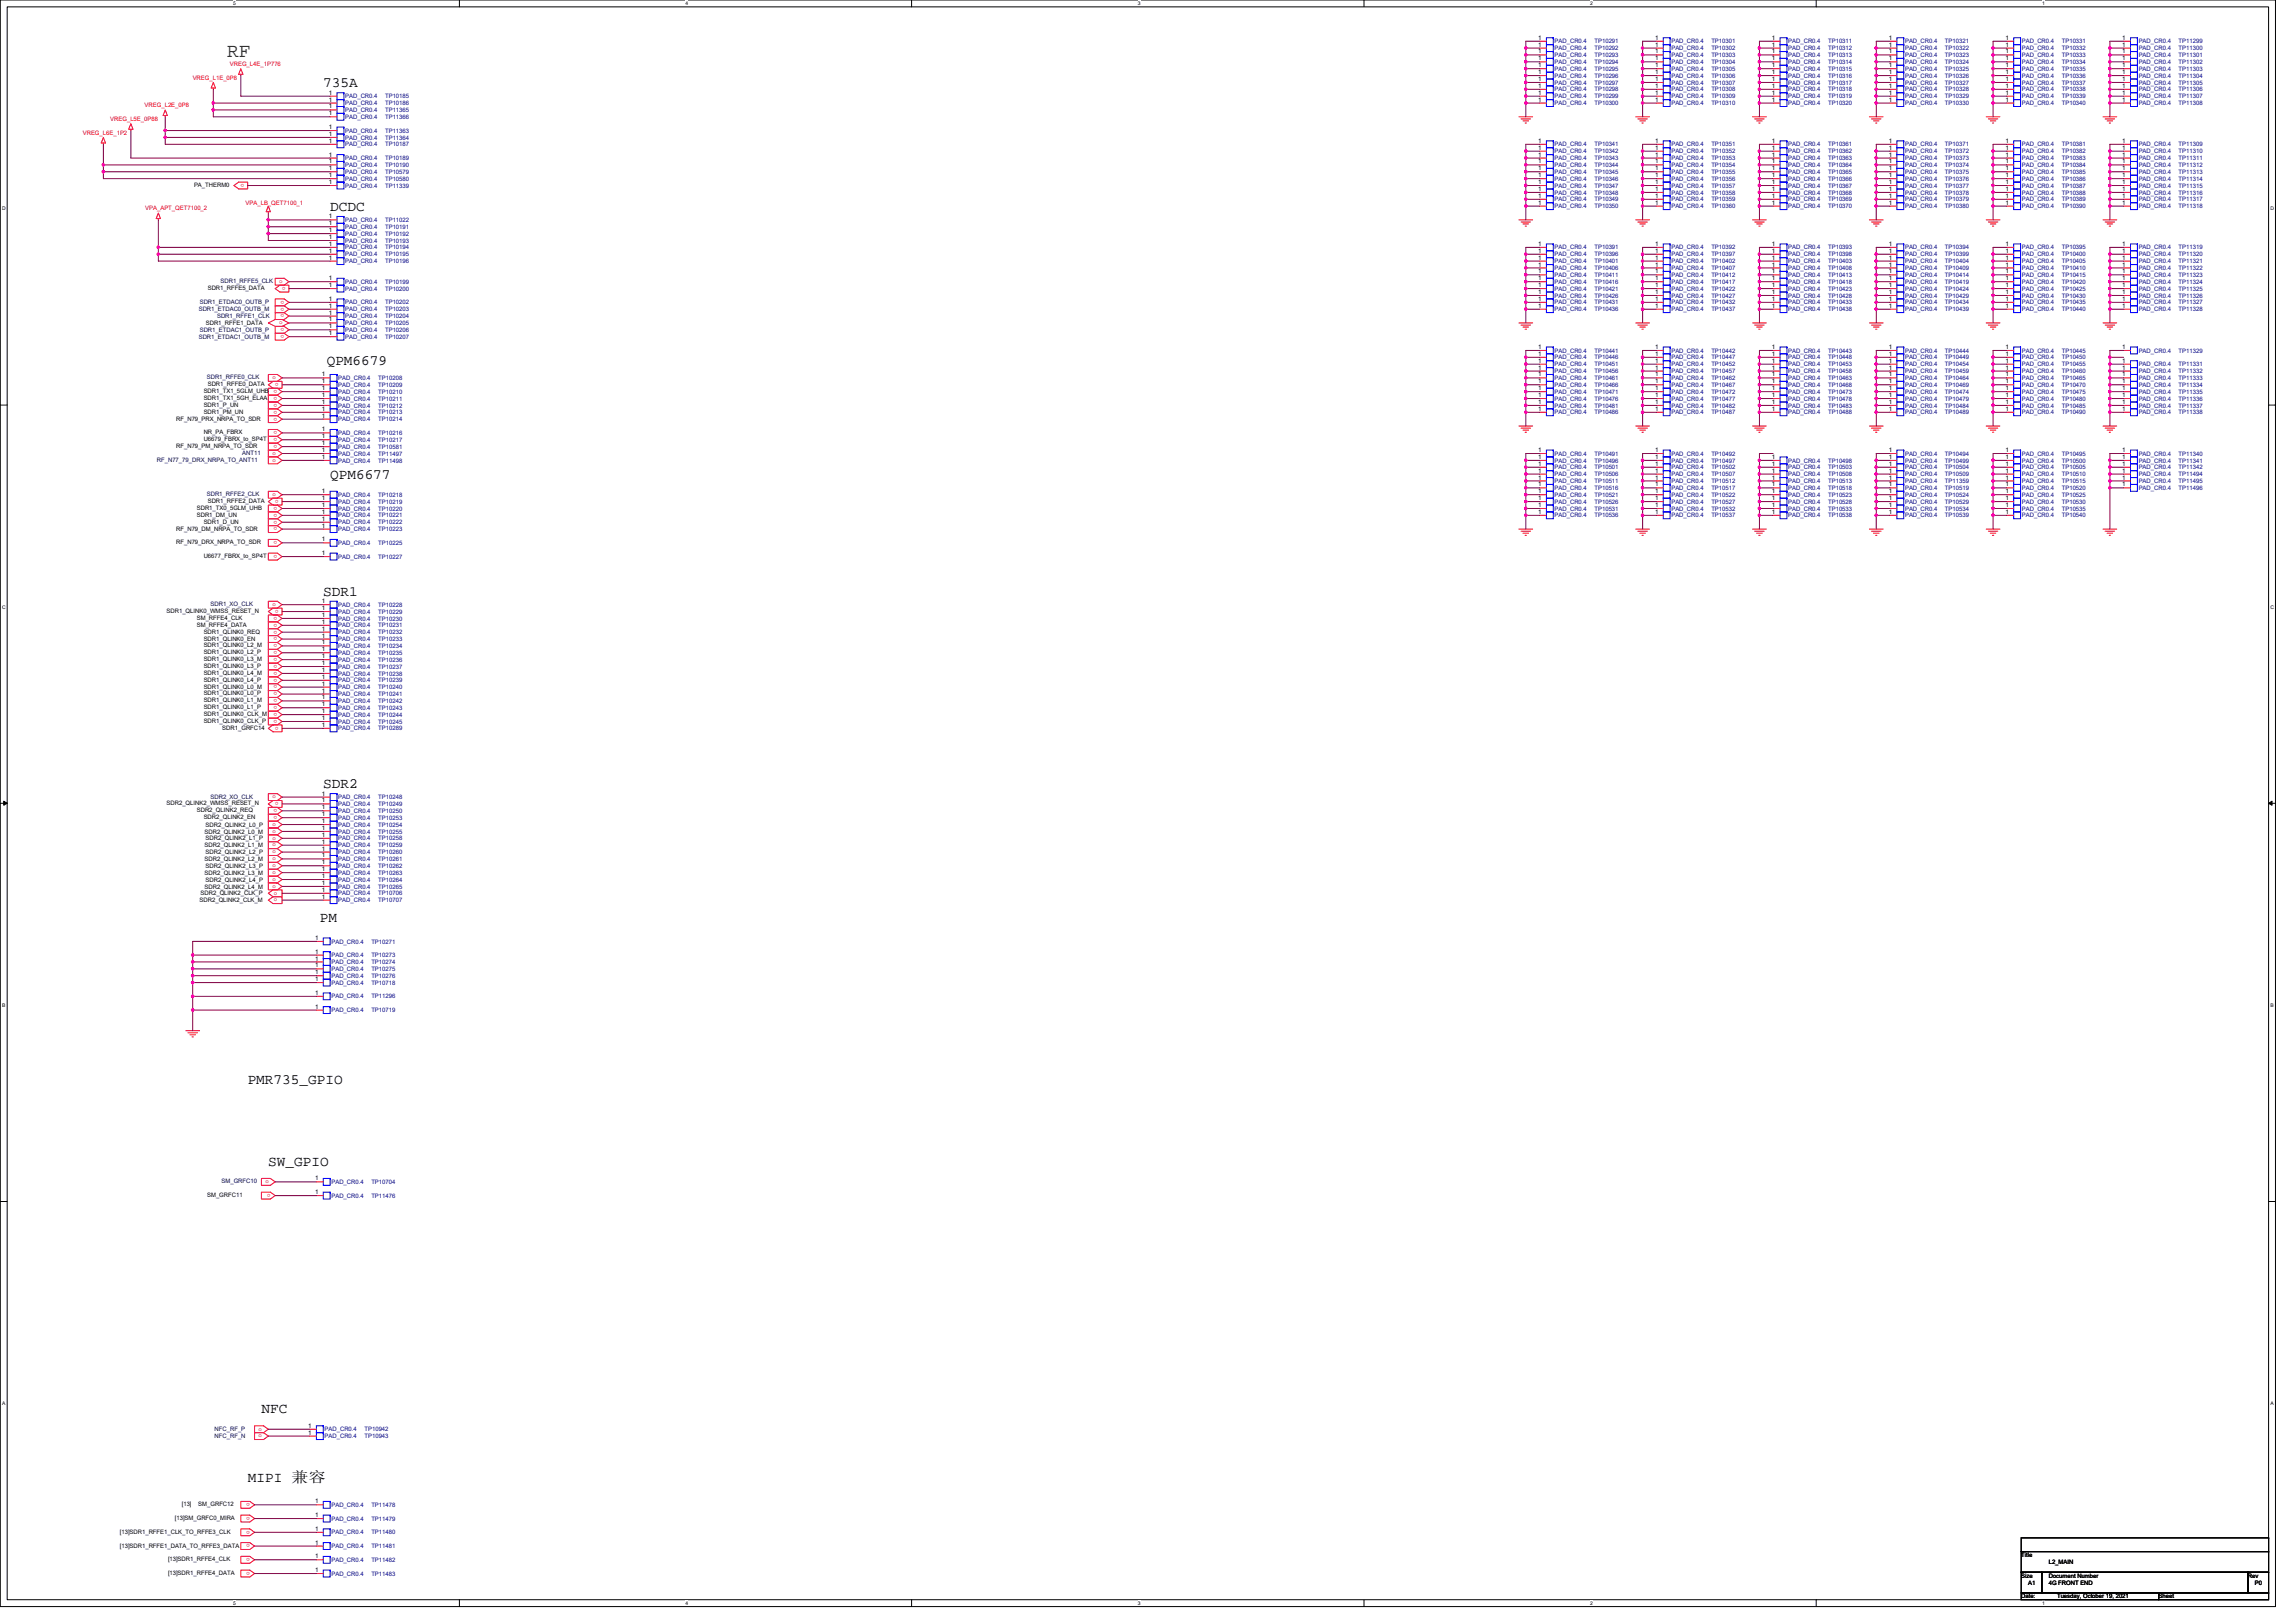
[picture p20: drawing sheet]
<svg xmlns="http://www.w3.org/2000/svg" width="297mm" height="210mm" viewBox="0 0 297 210" stroke-linecap="round" stroke-linejoin="round" font-family="sans-serif">
<defs><g id="words">
<text font-size="2.6" fill="#008000" x="29.4" y="7.4">RF</text>
<g font-size="1.9">
<text x="41.8" y="11.3">735A</text>
<text x="42.7" y="27.3">DCDC</text>
<text x="42.3" y="47.3">QPM6679</text>
<text x="42.7" y="62">QPM6677</text>
<text x="41.8" y="77.1">SDR1</text>
<text x="41.8" y="102">SDR2</text>
<text x="41.4" y="119.3">PM</text>
<text x="32" y="140.2">PMR735_GPIO</text>
<text x="34.7" y="150.9">SW_GPIO</text>
<text x="33.8" y="182.9">NFC</text>
<text x="32" y="191.7">MIPI 兼容</text>
</g>
<g font-size=".8">
<text x="199" y="5.1">1</text>
<text x="214.1" y="5.1">1</text>
<text x="229.2" y="5.1">1</text>
<text x="244.3" y="5.1">1</text>
<text x="259.5" y="5.1">1</text>
<text x="274.6" y="5.1">1</text>
<text x="199" y="8.7">1</text>
<text x="199" y="9.6">1</text>
<text x="199" y="6.9">1</text>
<text x="199" y="11.4">1</text>
<text x="199" y="10.5">1</text>
<text x="199" y="7.8">1</text>
<text x="199" y="6">1</text>
<text x="214.1" y="10.5">1</text>
<text x="214.1" y="9.6">1</text>
<text x="214.1" y="8.7">1</text>
<text x="214.1" y="6.9">1</text>
<text x="214.1" y="11.4">1</text>
<text x="214.1" y="7.8">1</text>
<text x="214.1" y="6">1</text>
<text x="229.2" y="9.6">1</text>
<text x="229.2" y="11.4">1</text>
<text x="229.2" y="10.5">1</text>
<text x="229.2" y="7.8">1</text>
<text x="229.2" y="6">1</text>
<text x="229.2" y="6.9">1</text>
<text x="229.2" y="8.7">1</text>
<text x="244.3" y="7.8">1</text>
<text x="244.3" y="8.7">1</text>
<text x="244.3" y="11.4">1</text>
<text x="244.3" y="9.6">1</text>
<text x="244.3" y="6">1</text>
<text x="244.3" y="6.9">1</text>
<text x="244.3" y="10.5">1</text>
<text x="259.5" y="10.5">1</text>
<text x="259.5" y="7.8">1</text>
<text x="259.5" y="6.9">1</text>
<text x="259.5" y="8.7">1</text>
<text x="259.5" y="6">1</text>
<text x="259.5" y="11.4">1</text>
<text x="259.5" y="9.6">1</text>
<text x="274.6" y="11.4">1</text>
<text x="274.6" y="9.6">1</text>
<text x="274.6" y="8.7">1</text>
<text x="274.6" y="7.8">1</text>
<text x="274.6" y="6">1</text>
<text x="274.6" y="10.5">1</text>
<text x="274.6" y="6.9">1</text>
<text x="42.5" y="14.9">1</text>
<text x="42.5" y="17.6">1</text>
<text x="42.5" y="13.1">1</text>
<text x="42.5" y="16.7">1</text>
<text x="42.5" y="14">1</text>
<text x="42.5" y="12.3">1</text>
<text x="199" y="13.1">1</text>
<text x="199" y="12.3">1</text>
<text x="214.1" y="13.1">1</text>
<text x="214.1" y="12.3">1</text>
<text x="229.2" y="12.3">1</text>
<text x="229.2" y="13.1">1</text>
<text x="244.3" y="13.1">1</text>
<text x="244.3" y="12.3">1</text>
<text x="259.5" y="12.3">1</text>
<text x="259.5" y="13.1">1</text>
<text x="274.6" y="13.1">1</text>
<text x="274.6" y="12.3">1</text>
<text x="42.5" y="20.3">1</text>
<text x="42.5" y="23.8">1</text>
<text x="42.5" y="22.9">1</text>
<text x="42.5" y="21.1">1</text>
<text x="42.5" y="22">1</text>
<text x="42.5" y="18.5">1</text>
<text x="199" y="19.4">1</text>
<text x="199" y="21.1">1</text>
<text x="199" y="23.8">1</text>
<text x="199" y="22">1</text>
<text x="199" y="18.5">1</text>
<text x="199" y="20.3">1</text>
<text x="199" y="22.9">1</text>
<text x="214.1" y="19.4">1</text>
<text x="214.1" y="22">1</text>
<text x="214.1" y="21.1">1</text>
<text x="214.1" y="20.3">1</text>
<text x="214.1" y="18.5">1</text>
<text x="214.1" y="23.8">1</text>
<text x="214.1" y="22.9">1</text>
<text x="229.2" y="23.8">1</text>
<text x="229.2" y="18.5">1</text>
<text x="229.2" y="20.3">1</text>
<text x="229.2" y="22.9">1</text>
<text x="229.2" y="19.4">1</text>
<text x="229.2" y="22">1</text>
<text x="229.2" y="21.1">1</text>
<text x="244.3" y="22">1</text>
<text x="244.3" y="21.1">1</text>
<text x="244.3" y="23.8">1</text>
<text x="244.3" y="18.5">1</text>
<text x="244.3" y="22.9">1</text>
<text x="244.3" y="20.3">1</text>
<text x="244.3" y="19.4">1</text>
<text x="259.5" y="22">1</text>
<text x="259.5" y="21.1">1</text>
<text x="259.5" y="23.8">1</text>
<text x="259.5" y="20.3">1</text>
<text x="259.5" y="18.5">1</text>
<text x="259.5" y="19.4">1</text>
<text x="259.5" y="22.9">1</text>
<text x="274.6" y="18.5">1</text>
<text x="274.6" y="19.4">1</text>
<text x="274.6" y="23.8">1</text>
<text x="274.6" y="22.9">1</text>
<text x="274.6" y="21.1">1</text>
<text x="274.6" y="20.3">1</text>
<text x="274.6" y="22">1</text>
<text x="25.1" y="24.2">PA_THERM0</text>
<text x="42.5" y="28.3">1</text>
<text x="42.5" y="29.1">1</text>
<text x="199" y="26.5">1</text>
<text x="199" y="25.6">1</text>
<text x="199" y="24.7">1</text>
<text x="214.1" y="24.7">1</text>
<text x="214.1" y="26.5">1</text>
<text x="214.1" y="25.6">1</text>
<text x="229.2" y="24.7">1</text>
<text x="229.2" y="25.6">1</text>
<text x="229.2" y="26.5">1</text>
<text x="244.3" y="26.5">1</text>
<text x="244.3" y="24.7">1</text>
<text x="244.3" y="25.6">1</text>
<text x="259.5" y="26.5">1</text>
<text x="259.5" y="25.6">1</text>
<text x="259.5" y="24.7">1</text>
<text x="274.6" y="26.5">1</text>
<text x="274.6" y="24.7">1</text>
<text x="274.6" y="25.6">1</text>
<text x="42.5" y="33.6">1</text>
<text x="42.5" y="30">1</text>
<text x="42.5" y="31.8">1</text>
<text x="42.5" y="30.9">1</text>
<text x="42.5" y="32.7">1</text>
<text x="199" y="31.8">1</text>
<text x="199" y="34.5">1</text>
<text x="199" y="35.4">1</text>
<text x="199" y="33.6">1</text>
<text x="199" y="32.7">1</text>
<text x="214.1" y="35.4">1</text>
<text x="214.1" y="34.5">1</text>
<text x="214.1" y="33.6">1</text>
<text x="214.1" y="31.8">1</text>
<text x="214.1" y="32.7">1</text>
<text x="229.2" y="31.8">1</text>
<text x="229.2" y="35.4">1</text>
<text x="229.2" y="32.7">1</text>
<text x="229.2" y="34.5">1</text>
<text x="229.2" y="33.6">1</text>
<text x="244.3" y="33.6">1</text>
<text x="244.3" y="34.5">1</text>
<text x="244.3" y="31.8">1</text>
<text x="244.3" y="35.4">1</text>
<text x="244.3" y="32.7">1</text>
<text x="259.5" y="34.5">1</text>
<text x="259.5" y="33.6">1</text>
<text x="259.5" y="32.7">1</text>
<text x="259.5" y="35.4">1</text>
<text x="259.5" y="31.8">1</text>
<text x="274.6" y="32.7">1</text>
<text x="274.6" y="35.4">1</text>
<text x="274.6" y="31.8">1</text>
<text x="274.6" y="34.5">1</text>
<text x="274.6" y="33.6">1</text>
<text x="26.9" y="37.5">SDR1_RFFE5_DATA</text>
<text x="42.5" y="36.3">1</text>
<text x="42.5" y="41.6">1</text>
<text x="42.5" y="39.8">1</text>
<text x="42.5" y="38.9">1</text>
<text x="42.5" y="40.7">1</text>
<text x="42.5" y="37.1">1</text>
<text x="199" y="37.1">1</text>
<text x="199" y="39.8">1</text>
<text x="199" y="38.9">1</text>
<text x="199" y="36.3">1</text>
<text x="199" y="38">1</text>
<text x="214.1" y="37.1">1</text>
<text x="214.1" y="36.3">1</text>
<text x="214.1" y="39.8">1</text>
<text x="214.1" y="38.9">1</text>
<text x="214.1" y="38">1</text>
<text x="229.2" y="36.3">1</text>
<text x="229.2" y="38.9">1</text>
<text x="229.2" y="39.8">1</text>
<text x="229.2" y="37.1">1</text>
<text x="229.2" y="38">1</text>
<text x="244.3" y="38">1</text>
<text x="244.3" y="36.3">1</text>
<text x="244.3" y="39.8">1</text>
<text x="244.3" y="38.9">1</text>
<text x="244.3" y="37.1">1</text>
<text x="259.5" y="38.9">1</text>
<text x="259.5" y="38">1</text>
<text x="259.5" y="36.3">1</text>
<text x="259.5" y="39.8">1</text>
<text x="259.5" y="37.1">1</text>
<text x="274.6" y="37.1">1</text>
<text x="274.6" y="38.9">1</text>
<text x="274.6" y="39.8">1</text>
<text x="274.6" y="36.3">1</text>
<text x="274.6" y="38">1</text>
<text x="26.6" y="42.1">SDR1_RFFE1_DATA</text>
<text x="42.5" y="42.5">1</text>
<text x="42.5" y="43.4">1</text>
<text x="199" y="46">1</text>
<text x="199" y="46.9">1</text>
<text x="199" y="45.1">1</text>
<text x="199" y="47.8">1</text>
<text x="214.1" y="46">1</text>
<text x="214.1" y="46.9">1</text>
<text x="214.1" y="47.8">1</text>
<text x="214.1" y="45.1">1</text>
<text x="229.2" y="47.8">1</text>
<text x="229.2" y="46.9">1</text>
<text x="229.2" y="46">1</text>
<text x="229.2" y="45.1">1</text>
<text x="244.3" y="45.1">1</text>
<text x="244.3" y="47.8">1</text>
<text x="244.3" y="46">1</text>
<text x="244.3" y="46.9">1</text>
<text x="259.5" y="47.8">1</text>
<text x="259.5" y="46">1</text>
<text x="259.5" y="46.9">1</text>
<text x="259.5" y="45.1">1</text>
<text x="274.6" y="45.1">1</text>
<text x="274.6" y="47.8">1</text>
<text x="274.6" y="46.9">1</text>
<text x="26.3" y="50.9">SDR1_TX1_5GLM_UHB</text>
<text x="26.3" y="51.8">SDR1_TX1_5GH_ELAA</text>
<text x="26.3" y="52.6">SDR1_P_UN</text>
<text x="26.3" y="53.5">SDR1_PM_UN</text>
<text x="26.9" y="50">SDR1_RFFE0_DATA</text>
<text x="41.7" y="51.4">1</text>
<text x="41.7" y="49.6">1</text>
<text x="41.7" y="50.5">1</text>
<text x="41.7" y="53.1">1</text>
<text x="41.7" y="48.7">1</text>
<text x="41.7" y="52.3">1</text>
<text x="199" y="50.5">1</text>
<text x="199" y="53.1">1</text>
<text x="199" y="51.4">1</text>
<text x="199" y="48.7">1</text>
<text x="199" y="49.6">1</text>
<text x="199" y="52.3">1</text>
<text x="214.1" y="51.4">1</text>
<text x="214.1" y="50.5">1</text>
<text x="214.1" y="53.1">1</text>
<text x="214.1" y="48.7">1</text>
<text x="214.1" y="49.6">1</text>
<text x="214.1" y="52.3">1</text>
<text x="229.2" y="51.4">1</text>
<text x="229.2" y="53.1">1</text>
<text x="229.2" y="48.7">1</text>
<text x="229.2" y="50.5">1</text>
<text x="229.2" y="49.6">1</text>
<text x="229.2" y="52.3">1</text>
<text x="244.3" y="48.7">1</text>
<text x="244.3" y="51.4">1</text>
<text x="244.3" y="49.6">1</text>
<text x="244.3" y="50.5">1</text>
<text x="244.3" y="52.3">1</text>
<text x="244.3" y="53.1">1</text>
<text x="259.5" y="50.5">1</text>
<text x="259.5" y="49.6">1</text>
<text x="259.5" y="51.4">1</text>
<text x="259.5" y="52.3">1</text>
<text x="259.5" y="48.7">1</text>
<text x="259.5" y="53.1">1</text>
<text x="274.6" y="53.1">1</text>
<text x="274.6" y="49.6">1</text>
<text x="274.6" y="52.3">1</text>
<text x="274.6" y="48.7">1</text>
<text x="274.6" y="50.5">1</text>
<text x="274.6" y="51.4">1</text>
<text x="22.8" y="54.4">RF_N79_PRX_NRPA_TO_SDR</text>
<text x="22.8" y="58">RF_N79_PM_NRPA_TO_SDR</text>
<text x="26.3" y="56.2">NR_PA_FBRX</text>
<text x="26.3" y="57.1">U6679_FBRX_to_SP4T</text>
<text x="41.7" y="56.7">1</text>
<text x="41.7" y="55.8">1</text>
<text x="41.7" y="54">1</text>
<text x="41.7" y="59.4">1</text>
<text x="41.7" y="57.6">1</text>
<text x="41.7" y="58.5">1</text>
<text x="199" y="58.5">1</text>
<text x="199" y="59.4">1</text>
<text x="214.1" y="59.4">1</text>
<text x="214.1" y="58.5">1</text>
<text x="229.2" y="59.4">1</text>
<text x="244.3" y="58.5">1</text>
<text x="244.3" y="59.4">1</text>
<text x="259.5" y="59.4">1</text>
<text x="259.5" y="58.5">1</text>
<text x="274.6" y="58.5">1</text>
<text x="274.6" y="59.4">1</text>
<text x="25.5" y="66">SDR1_TX0_5GLM_UHB</text>
<text x="26.9" y="65.1">SDR1_RFFE2_DATA</text>
<text x="41.7" y="63.8">1</text>
<text x="41.7" y="65.6">1</text>
<text x="41.7" y="64.7">1</text>
<text x="199" y="60.3">1</text>
<text x="199" y="62.9">1</text>
<text x="199" y="65.6">1</text>
<text x="199" y="64.7">1</text>
<text x="199" y="63.8">1</text>
<text x="199" y="62">1</text>
<text x="199" y="61.2">1</text>
<text x="214.1" y="60.3">1</text>
<text x="214.1" y="62.9">1</text>
<text x="214.1" y="65.6">1</text>
<text x="214.1" y="62">1</text>
<text x="214.1" y="63.8">1</text>
<text x="214.1" y="61.2">1</text>
<text x="214.1" y="64.7">1</text>
<text x="229.2" y="63.8">1</text>
<text x="229.2" y="62.9">1</text>
<text x="229.2" y="64.7">1</text>
<text x="229.2" y="65.6">1</text>
<text x="229.2" y="62">1</text>
<text x="229.2" y="60.3">1</text>
<text x="229.2" y="61.2">1</text>
<text x="244.3" y="61.2">1</text>
<text x="244.3" y="64.7">1</text>
<text x="244.3" y="60.3">1</text>
<text x="244.3" y="65.6">1</text>
<text x="244.3" y="62.9">1</text>
<text x="244.3" y="63.8">1</text>
<text x="244.3" y="62">1</text>
<text x="259.5" y="63.8">1</text>
<text x="259.5" y="65.6">1</text>
<text x="259.5" y="61.2">1</text>
<text x="259.5" y="62.9">1</text>
<text x="259.5" y="60.3">1</text>
<text x="259.5" y="62">1</text>
<text x="259.5" y="64.7">1</text>
<text x="274.6" y="62">1</text>
<text x="274.6" y="62.9">1</text>
<text x="274.6" y="61.2">1</text>
<text x="274.6" y="60.3">1</text>
<text x="22.8" y="68.6">RF_N79_DM_NRPA_TO_SDR</text>
<text x="22.8" y="70.4">RF_N79_DRX_NRPA_TO_SDR</text>
<text x="25.5" y="66.9">SDR1_DM_UN</text>
<text x="26.3" y="67.8">SDR1_D_UN</text>
<text x="41.7" y="70">1</text>
<text x="41.7" y="68.3">1</text>
<text x="41.7" y="71.8">1</text>
<text x="41.7" y="67.4">1</text>
<text x="41.7" y="66.5">1</text>
<text x="199" y="66.5">1</text>
<text x="214.1" y="66.5">1</text>
<text x="229.2" y="66.5">1</text>
<text x="244.3" y="66.5">1</text>
<text x="259.5" y="66.5">1</text>
<text x="26.3" y="72.2">U6677_FBRX_to_SP4T</text>
<text x="21.5" y="79.3">SDR1_QLINK0_WMSS_RESET_N</text>
<text x="25.5" y="80.2">SM_RFFE4_CLK</text>
<text x="25.5" y="81.1">SM_RFFE4_DATA</text>
<text x="26.3" y="82">SDR1_QLINK0_REQ</text>
<text x="26.3" y="82.9">SDR1_QLINK0_EN</text>
<text x="26.3" y="83.8">SDR1_QLINK0_L2_M</text>
<text x="41.7" y="83.4">1</text>
<text x="41.7" y="78.9">1</text>
<text x="41.7" y="80.7">1</text>
<text x="41.7" y="81.6">1</text>
<text x="41.7" y="82.5">1</text>
<text x="41.7" y="78">1</text>
<text x="41.7" y="79.8">1</text>
<text x="26.3" y="84.6">SDR1_QLINK0_L2_P</text>
<text x="26.3" y="85.5">SDR1_QLINK0_L3_M</text>
<text x="26.3" y="86.4">SDR1_QLINK0_L3_P</text>
<text x="26.3" y="87.3">SDR1_QLINK0_L4_M</text>
<text x="26.3" y="88.2">SDR1_QLINK0_L4_P</text>
<text x="26.3" y="89.1">SDR1_QLINK0_L0_M</text>
<text x="26.3" y="90">SDR1_QLINK0_L0_P</text>
<text x="41.7" y="87.8">1</text>
<text x="41.7" y="84.3">1</text>
<text x="41.7" y="88.7">1</text>
<text x="41.7" y="89.6">1</text>
<text x="41.7" y="85.2">1</text>
<text x="41.7" y="86">1</text>
<text x="41.7" y="86.9">1</text>
<text x="26.3" y="90.9">SDR1_QLINK0_L1_M</text>
<text x="26.3" y="91.8">SDR1_QLINK0_L1_P</text>
<text x="26.3" y="92.6">SDR1_QLINK0_CLK_M</text>
<text x="26.3" y="93.5">SDR1_QLINK0_CLK_P</text>
<text x="28.8" y="94.4">SDR1_GRFC14</text>
<text x="41.7" y="94">1</text>
<text x="41.7" y="90.5">1</text>
<text x="41.7" y="93.2">1</text>
<text x="41.7" y="91.4">1</text>
<text x="41.7" y="92.3">1</text>
<text x="21.5" y="104.2">SDR2_QLINK2_WMSS_RESET_N</text>
<text x="25.5" y="105.1">SDR2_QLINK2_REQ</text>
<text x="26.3" y="106">SDR2_QLINK2_EN</text>
<text x="26.5" y="107.8">SDR2_QLINK2_L0_M</text>
<text x="26.6" y="107">SDR2_QLINK2_L0_P</text>
<text x="41.7" y="106.5">1</text>
<text x="41.7" y="103.8">1</text>
<text x="41.7" y="102.9">1</text>
<text x="41.7" y="104.7">1</text>
<text x="41.7" y="105.6">1</text>
<text x="41.7" y="107.4">1</text>
<text x="26.5" y="109.6">SDR2_QLINK2_L1_M</text>
<text x="26.5" y="111.4">SDR2_QLINK2_L2_M</text>
<text x="26.5" y="113.2">SDR2_QLINK2_L3_M</text>
<text x="26.6" y="108.7">SDR2_QLINK2_L1_P</text>
<text x="26.6" y="110.5">SDR2_QLINK2_L2_P</text>
<text x="26.6" y="112.3">SDR2_QLINK2_L3_P</text>
<text x="41.7" y="111.8">1</text>
<text x="41.7" y="110.9">1</text>
<text x="41.7" y="108.3">1</text>
<text x="41.7" y="113.6">1</text>
<text x="41.7" y="110">1</text>
<text x="41.7" y="112.7">1</text>
<text x="41.7" y="109.2">1</text>
<text x="25.8" y="116.7">SDR2_QLINK2_CLK_M</text>
<text x="25.9" y="115.8">SDR2_QLINK2_CLK_P</text>
<text x="26.5" y="115">SDR2_QLINK2_L4_M</text>
<text x="26.6" y="114.1">SDR2_QLINK2_L4_P</text>
<text x="41.7" y="115.4">1</text>
<text x="41.7" y="116.3">1</text>
<text x="41.7" y="114.5">1</text>
<text x="40.8" y="123.4">1</text>
<text x="40.8" y="124.3">1</text>
<text x="40.8" y="121.6">1</text>
<text x="40.8" y="125.2">1</text>
<text x="40.8" y="130.5">1</text>
<text x="40.8" y="126">1</text>
<text x="40.8" y="128.7">1</text>
<text x="40.8" y="126.9">1</text>
<text x="26.8" y="154.9">SM_GRFC11</text>
<text x="40.8" y="154.5">1</text>
<text x="40.8" y="152.7">1</text>
<text x="39.9" y="185.6">1</text>
<text x="39.9" y="184.7">1</text>
<text x="22.6" y="196.7">[13]SM_GRFC0_MIRA</text>
<text x="23.5" y="194.9">[13]</text>
<text x="25.7" y="194.9">SM_GRFC12</text>
<text x="40.8" y="194.5">1</text>
<text x="40.8" y="196.3">1</text>
<text x="15.5" y="198.4">[13]SDR1_RFFE1_CLK_TO_RFFE3_CLK</text>
<text x="15.5" y="200.2">[13]SDR1_RFFE1_DATA_TO_RFFE3_DATA</text>
<text x="21.7" y="202">[13]SDR1_RFFE4_CLK</text>
<text x="21.7" y="203.8">[13]SDR1_RFFE4_DATA</text>
<text x="40.8" y="203.4">1</text>
<text x="40.8" y="198.1">1</text>
<text x="40.8" y="199.8">1</text>
<text x="40.8" y="201.6">1</text>
<text x="261.5" y="201.5">Title</text>
<text x="265" y="202.4">L2_MAIN</text>
<text x="261.5" y="204.1">Size</text>
<text x="261.5" y="206.8">Date:</text>
<text x="262.4" y="205">A1</text>
<text x="265" y="204.1">Document Number</text>
<text x="265" y="205">4G FRONT END</text>
<text x="266.1" y="206.8">Tuesday, October 19, 2021</text>
<text x="279.3" y="206.8">Sheet</text>
<text x="290.8" y="204.1">Rev</text>
<text x="291.7" y="205">P0</text>
</g>
<g font-size=".8" fill="#000080">
<text x="201.1" y="5.6">PAD_CR0.4</text>
<text x="206.3" y="5.6">TP10291</text>
<text x="216.2" y="5.6">PAD_CR0.4</text>
<text x="221.4" y="5.6">TP10301</text>
<text x="231.3" y="5.6">PAD_CR0.4</text>
<text x="236.5" y="5.6">TP10311</text>
<text x="246.5" y="5.6">PAD_CR0.4</text>
<text x="251.6" y="5.6">TP10321</text>
<text x="261.6" y="5.6">PAD_CR0.4</text>
<text x="266.7" y="5.6">TP10331</text>
<text x="276.7" y="5.6">PAD_CR0.4</text>
<text x="281.9" y="5.6">TP11299</text>
<text x="201.1" y="9.2">PAD_CR0.4</text>
<text x="201.1" y="10.1">PAD_CR0.4</text>
<text x="201.1" y="7.4">PAD_CR0.4</text>
<text x="201.1" y="11.8">PAD_CR0.4</text>
<text x="201.1" y="10.9">PAD_CR0.4</text>
<text x="201.1" y="8.3">PAD_CR0.4</text>
<text x="201.1" y="6.5">PAD_CR0.4</text>
<text x="206.3" y="9.2">TP10295</text>
<text x="206.3" y="10.1">TP10296</text>
<text x="206.3" y="7.4">TP10293</text>
<text x="206.3" y="11.8">TP10298</text>
<text x="206.3" y="10.9">TP10297</text>
<text x="206.3" y="8.3">TP10294</text>
<text x="206.3" y="6.5">TP10292</text>
<text x="216.2" y="10.9">PAD_CR0.4</text>
<text x="216.2" y="10.1">PAD_CR0.4</text>
<text x="216.2" y="9.2">PAD_CR0.4</text>
<text x="216.2" y="7.4">PAD_CR0.4</text>
<text x="216.2" y="11.8">PAD_CR0.4</text>
<text x="216.2" y="8.3">PAD_CR0.4</text>
<text x="216.2" y="6.5">PAD_CR0.4</text>
<text x="221.4" y="10.9">TP10307</text>
<text x="221.4" y="10.1">TP10306</text>
<text x="221.4" y="9.2">TP10305</text>
<text x="221.4" y="7.4">TP10303</text>
<text x="221.4" y="11.8">TP10308</text>
<text x="221.4" y="8.3">TP10304</text>
<text x="221.4" y="6.5">TP10302</text>
<text x="231.3" y="10.1">PAD_CR0.4</text>
<text x="231.3" y="11.8">PAD_CR0.4</text>
<text x="231.3" y="10.9">PAD_CR0.4</text>
<text x="231.3" y="8.3">PAD_CR0.4</text>
<text x="231.3" y="6.5">PAD_CR0.4</text>
<text x="231.3" y="7.4">PAD_CR0.4</text>
<text x="231.3" y="9.2">PAD_CR0.4</text>
<text x="236.5" y="10.1">TP10316</text>
<text x="236.5" y="11.8">TP10318</text>
<text x="236.5" y="10.9">TP10317</text>
<text x="236.5" y="8.3">TP10314</text>
<text x="236.5" y="6.5">TP10312</text>
<text x="236.5" y="7.4">TP10313</text>
<text x="236.5" y="9.2">TP10315</text>
<text x="246.5" y="8.3">PAD_CR0.4</text>
<text x="246.5" y="9.2">PAD_CR0.4</text>
<text x="246.5" y="11.8">PAD_CR0.4</text>
<text x="246.5" y="10.1">PAD_CR0.4</text>
<text x="246.5" y="6.5">PAD_CR0.4</text>
<text x="246.5" y="7.4">PAD_CR0.4</text>
<text x="246.5" y="10.9">PAD_CR0.4</text>
<text x="251.6" y="8.3">TP10324</text>
<text x="251.6" y="9.2">TP10325</text>
<text x="251.6" y="11.8">TP10328</text>
<text x="251.6" y="10.1">TP10326</text>
<text x="251.6" y="6.5">TP10322</text>
<text x="251.6" y="7.4">TP10323</text>
<text x="251.6" y="10.9">TP10327</text>
<text x="261.6" y="10.9">PAD_CR0.4</text>
<text x="261.6" y="8.3">PAD_CR0.4</text>
<text x="261.6" y="7.4">PAD_CR0.4</text>
<text x="261.6" y="9.2">PAD_CR0.4</text>
<text x="261.6" y="6.5">PAD_CR0.4</text>
<text x="261.6" y="11.8">PAD_CR0.4</text>
<text x="261.6" y="10.1">PAD_CR0.4</text>
<text x="266.7" y="10.9">TP10337</text>
<text x="266.7" y="8.3">TP10334</text>
<text x="266.7" y="7.4">TP10333</text>
<text x="266.7" y="9.2">TP10335</text>
<text x="266.7" y="6.5">TP10332</text>
<text x="266.7" y="11.8">TP10338</text>
<text x="266.7" y="10.1">TP10336</text>
<text x="276.7" y="11.8">PAD_CR0.4</text>
<text x="276.7" y="10.1">PAD_CR0.4</text>
<text x="276.7" y="9.2">PAD_CR0.4</text>
<text x="276.7" y="8.3">PAD_CR0.4</text>
<text x="276.7" y="6.5">PAD_CR0.4</text>
<text x="276.7" y="10.9">PAD_CR0.4</text>
<text x="276.7" y="7.4">PAD_CR0.4</text>
<text x="281.9" y="11.8">TP11306</text>
<text x="281.9" y="10.1">TP11304</text>
<text x="281.9" y="9.2">TP11303</text>
<text x="281.9" y="8.3">TP11302</text>
<text x="281.9" y="6.5">TP11300</text>
<text x="281.9" y="10.9">TP11305</text>
<text x="281.9" y="7.4">TP11301</text>
<text x="44.7" y="15.4">PAD_CR0.4</text>
<text x="44.7" y="13.6">PAD_CR0.4</text>
<text x="44.7" y="17.2">PAD_CR0.4</text>
<text x="44.7" y="14.5">PAD_CR0.4</text>
<text x="44.7" y="12.7">PAD_CR0.4</text>
<text x="49.8" y="15.4">TP11366</text>
<text x="49.8" y="13.6">TP10186</text>
<text x="49.8" y="17.2">TP11363</text>
<text x="49.8" y="14.5">TP11365</text>
<text x="49.8" y="12.7">TP10185</text>
<text x="201.1" y="13.6">PAD_CR0.4</text>
<text x="201.1" y="12.7">PAD_CR0.4</text>
<text x="206.3" y="13.6">TP10300</text>
<text x="206.3" y="12.7">TP10299</text>
<text x="216.2" y="13.6">PAD_CR0.4</text>
<text x="216.2" y="12.7">PAD_CR0.4</text>
<text x="221.4" y="13.6">TP10310</text>
<text x="221.4" y="12.7">TP10309</text>
<text x="231.3" y="12.7">PAD_CR0.4</text>
<text x="231.3" y="13.6">PAD_CR0.4</text>
<text x="236.5" y="12.7">TP10319</text>
<text x="236.5" y="13.6">TP10320</text>
<text x="246.5" y="13.6">PAD_CR0.4</text>
<text x="246.5" y="12.7">PAD_CR0.4</text>
<text x="251.6" y="13.6">TP10330</text>
<text x="251.6" y="12.7">TP10329</text>
<text x="261.6" y="12.7">PAD_CR0.4</text>
<text x="261.6" y="13.6">PAD_CR0.4</text>
<text x="266.7" y="12.7">TP10339</text>
<text x="266.7" y="13.6">TP10340</text>
<text x="276.7" y="13.6">PAD_CR0.4</text>
<text x="276.7" y="12.7">PAD_CR0.4</text>
<text x="281.9" y="13.6">TP11308</text>
<text x="281.9" y="12.7">TP11307</text>
<text x="44.7" y="20.7">PAD_CR0.4</text>
<text x="44.7" y="18.1">PAD_CR0.4</text>
<text x="44.7" y="23.4">PAD_CR0.4</text>
<text x="44.7" y="21.6">PAD_CR0.4</text>
<text x="44.7" y="22.5">PAD_CR0.4</text>
<text x="44.7" y="18.9">PAD_CR0.4</text>
<text x="49.8" y="20.7">TP10189</text>
<text x="49.8" y="18.1">TP11364</text>
<text x="49.8" y="23.4">TP10580</text>
<text x="49.8" y="21.6">TP10190</text>
<text x="49.8" y="22.5">TP10579</text>
<text x="49.8" y="18.9">TP10187</text>
<text x="201.1" y="19.8">PAD_CR0.4</text>
<text x="201.1" y="21.6">PAD_CR0.4</text>
<text x="201.1" y="22.5">PAD_CR0.4</text>
<text x="201.1" y="18.9">PAD_CR0.4</text>
<text x="201.1" y="20.7">PAD_CR0.4</text>
<text x="201.1" y="23.4">PAD_CR0.4</text>
<text x="206.3" y="19.8">TP10342</text>
<text x="206.3" y="21.6">TP10344</text>
<text x="206.3" y="22.5">TP10345</text>
<text x="206.3" y="18.9">TP10341</text>
<text x="206.3" y="20.7">TP10343</text>
<text x="206.3" y="23.4">TP10346</text>
<text x="216.2" y="19.8">PAD_CR0.4</text>
<text x="216.2" y="22.5">PAD_CR0.4</text>
<text x="216.2" y="21.6">PAD_CR0.4</text>
<text x="216.2" y="20.7">PAD_CR0.4</text>
<text x="216.2" y="18.9">PAD_CR0.4</text>
<text x="216.2" y="23.4">PAD_CR0.4</text>
<text x="221.4" y="19.8">TP10352</text>
<text x="221.4" y="22.5">TP10355</text>
<text x="221.4" y="21.6">TP10354</text>
<text x="221.4" y="20.7">TP10353</text>
<text x="221.4" y="18.9">TP10351</text>
<text x="221.4" y="23.4">TP10356</text>
<text x="231.3" y="18.9">PAD_CR0.4</text>
<text x="231.3" y="20.7">PAD_CR0.4</text>
<text x="231.3" y="23.4">PAD_CR0.4</text>
<text x="231.3" y="19.8">PAD_CR0.4</text>
<text x="231.3" y="22.5">PAD_CR0.4</text>
<text x="231.3" y="21.6">PAD_CR0.4</text>
<text x="236.5" y="18.9">TP10361</text>
<text x="236.5" y="20.7">TP10363</text>
<text x="236.5" y="23.4">TP10366</text>
<text x="236.5" y="19.8">TP10362</text>
<text x="236.5" y="22.5">TP10365</text>
<text x="236.5" y="21.6">TP10364</text>
<text x="246.5" y="22.5">PAD_CR0.4</text>
<text x="246.5" y="21.6">PAD_CR0.4</text>
<text x="246.5" y="18.9">PAD_CR0.4</text>
<text x="246.5" y="23.4">PAD_CR0.4</text>
<text x="246.5" y="20.7">PAD_CR0.4</text>
<text x="246.5" y="19.8">PAD_CR0.4</text>
<text x="251.6" y="22.5">TP10375</text>
<text x="251.6" y="21.6">TP10374</text>
<text x="251.6" y="18.9">TP10371</text>
<text x="251.6" y="23.4">TP10376</text>
<text x="251.6" y="20.7">TP10373</text>
<text x="251.6" y="19.8">TP10372</text>
<text x="261.6" y="22.5">PAD_CR0.4</text>
<text x="261.6" y="21.6">PAD_CR0.4</text>
<text x="261.6" y="20.7">PAD_CR0.4</text>
<text x="261.6" y="18.9">PAD_CR0.4</text>
<text x="261.6" y="19.8">PAD_CR0.4</text>
<text x="261.6" y="23.4">PAD_CR0.4</text>
<text x="266.7" y="22.5">TP10385</text>
<text x="266.7" y="21.6">TP10384</text>
<text x="266.7" y="20.7">TP10383</text>
<text x="266.7" y="18.9">TP10381</text>
<text x="266.7" y="19.8">TP10382</text>
<text x="266.7" y="23.4">TP10386</text>
<text x="276.7" y="18.9">PAD_CR0.4</text>
<text x="276.7" y="19.8">PAD_CR0.4</text>
<text x="276.7" y="23.4">PAD_CR0.4</text>
<text x="276.7" y="21.6">PAD_CR0.4</text>
<text x="276.7" y="20.7">PAD_CR0.4</text>
<text x="276.7" y="22.5">PAD_CR0.4</text>
<text x="281.9" y="18.9">TP11309</text>
<text x="281.9" y="19.8">TP11310</text>
<text x="281.9" y="23.4">TP11314</text>
<text x="281.9" y="21.6">TP11312</text>
<text x="281.9" y="20.7">TP11311</text>
<text x="281.9" y="22.5">TP11313</text>
<text x="44.7" y="24.3">PAD_CR0.4</text>
<text x="44.7" y="28.7">PAD_CR0.4</text>
<text x="44.7" y="29.6">PAD_CR0.4</text>
<text x="49.8" y="24.3">TP11339</text>
<text x="49.8" y="28.7">TP11022</text>
<text x="49.8" y="29.6">TP10191</text>
<text x="201.1" y="24.3">PAD_CR0.4</text>
<text x="201.1" y="26.9">PAD_CR0.4</text>
<text x="201.1" y="26.1">PAD_CR0.4</text>
<text x="201.1" y="25.2">PAD_CR0.4</text>
<text x="206.3" y="24.3">TP10347</text>
<text x="206.3" y="26.9">TP10350</text>
<text x="206.3" y="26.1">TP10349</text>
<text x="206.3" y="25.2">TP10348</text>
<text x="216.2" y="25.2">PAD_CR0.4</text>
<text x="216.2" y="26.9">PAD_CR0.4</text>
<text x="216.2" y="26.1">PAD_CR0.4</text>
<text x="216.2" y="24.3">PAD_CR0.4</text>
<text x="221.4" y="25.2">TP10358</text>
<text x="221.4" y="26.9">TP10360</text>
<text x="221.4" y="26.1">TP10359</text>
<text x="221.4" y="24.3">TP10357</text>
<text x="231.3" y="24.3">PAD_CR0.4</text>
<text x="231.3" y="25.2">PAD_CR0.4</text>
<text x="231.3" y="26.1">PAD_CR0.4</text>
<text x="231.3" y="26.9">PAD_CR0.4</text>
<text x="236.5" y="24.3">TP10367</text>
<text x="236.5" y="25.2">TP10368</text>
<text x="236.5" y="26.1">TP10369</text>
<text x="236.5" y="26.9">TP10370</text>
<text x="246.5" y="24.3">PAD_CR0.4</text>
<text x="246.5" y="26.9">PAD_CR0.4</text>
<text x="246.5" y="25.2">PAD_CR0.4</text>
<text x="246.5" y="26.1">PAD_CR0.4</text>
<text x="251.6" y="24.3">TP10377</text>
<text x="251.6" y="26.9">TP10380</text>
<text x="251.6" y="25.2">TP10378</text>
<text x="251.6" y="26.1">TP10379</text>
<text x="261.6" y="26.9">PAD_CR0.4</text>
<text x="261.6" y="24.3">PAD_CR0.4</text>
<text x="261.6" y="26.1">PAD_CR0.4</text>
<text x="261.6" y="25.2">PAD_CR0.4</text>
<text x="266.7" y="26.9">TP10390</text>
<text x="266.7" y="24.3">TP10387</text>
<text x="266.7" y="26.1">TP10389</text>
<text x="266.7" y="25.2">TP10388</text>
<text x="276.7" y="26.9">PAD_CR0.4</text>
<text x="276.7" y="25.2">PAD_CR0.4</text>
<text x="276.7" y="26.1">PAD_CR0.4</text>
<text x="276.7" y="24.3">PAD_CR0.4</text>
<text x="281.9" y="26.9">TP11318</text>
<text x="281.9" y="25.2">TP11316</text>
<text x="281.9" y="26.1">TP11317</text>
<text x="281.9" y="24.3">TP11315</text>
<text x="44.7" y="34.1">PAD_CR0.4</text>
<text x="44.7" y="30.5">PAD_CR0.4</text>
<text x="44.7" y="32.3">PAD_CR0.4</text>
<text x="44.7" y="31.4">PAD_CR0.4</text>
<text x="44.7" y="33.2">PAD_CR0.4</text>
<text x="49.8" y="34.1">TP10196</text>
<text x="49.8" y="30.5">TP10192</text>
<text x="49.8" y="32.3">TP10194</text>
<text x="49.8" y="31.4">TP10193</text>
<text x="49.8" y="33.2">TP10195</text>
<text x="201.1" y="32.3">PAD_CR0.4</text>
<text x="201.1" y="34.9">PAD_CR0.4</text>
<text x="201.1" y="35.8">PAD_CR0.4</text>
<text x="201.1" y="34.1">PAD_CR0.4</text>
<text x="201.1" y="33.2">PAD_CR0.4</text>
<text x="206.3" y="32.3">TP10391</text>
<text x="206.3" y="34.9">TP10406</text>
<text x="206.3" y="35.8">TP10411</text>
<text x="206.3" y="34.1">TP10401</text>
<text x="206.3" y="33.2">TP10396</text>
<text x="216.2" y="35.8">PAD_CR0.4</text>
<text x="216.2" y="34.9">PAD_CR0.4</text>
<text x="216.2" y="34.1">PAD_CR0.4</text>
<text x="216.2" y="32.3">PAD_CR0.4</text>
<text x="216.2" y="33.2">PAD_CR0.4</text>
<text x="221.4" y="35.8">TP10412</text>
<text x="221.4" y="34.9">TP10407</text>
<text x="221.4" y="34.1">TP10402</text>
<text x="221.4" y="32.3">TP10392</text>
<text x="221.4" y="33.2">TP10397</text>
<text x="231.3" y="32.3">PAD_CR0.4</text>
<text x="231.3" y="35.8">PAD_CR0.4</text>
<text x="231.3" y="33.2">PAD_CR0.4</text>
<text x="231.3" y="34.9">PAD_CR0.4</text>
<text x="231.3" y="34.1">PAD_CR0.4</text>
<text x="236.5" y="32.3">TP10393</text>
<text x="236.5" y="35.8">TP10413</text>
<text x="236.5" y="33.2">TP10398</text>
<text x="236.5" y="34.9">TP10408</text>
<text x="236.5" y="34.1">TP10403</text>
<text x="246.5" y="34.1">PAD_CR0.4</text>
<text x="246.5" y="34.9">PAD_CR0.4</text>
<text x="246.5" y="32.3">PAD_CR0.4</text>
<text x="246.5" y="35.8">PAD_CR0.4</text>
<text x="246.5" y="33.2">PAD_CR0.4</text>
<text x="251.6" y="34.1">TP10404</text>
<text x="251.6" y="34.9">TP10409</text>
<text x="251.6" y="32.3">TP10394</text>
<text x="251.6" y="35.8">TP10414</text>
<text x="251.6" y="33.2">TP10399</text>
<text x="261.6" y="34.9">PAD_CR0.4</text>
<text x="261.6" y="34.1">PAD_CR0.4</text>
<text x="261.6" y="33.2">PAD_CR0.4</text>
<text x="261.6" y="35.8">PAD_CR0.4</text>
<text x="261.6" y="32.3">PAD_CR0.4</text>
<text x="266.7" y="34.9">TP10410</text>
<text x="266.7" y="34.1">TP10405</text>
<text x="266.7" y="33.2">TP10400</text>
<text x="266.7" y="35.8">TP10415</text>
<text x="266.7" y="32.3">TP10395</text>
<text x="276.7" y="33.2">PAD_CR0.4</text>
<text x="276.7" y="35.8">PAD_CR0.4</text>
<text x="276.7" y="32.3">PAD_CR0.4</text>
<text x="276.7" y="34.9">PAD_CR0.4</text>
<text x="276.7" y="34.1">PAD_CR0.4</text>
<text x="281.9" y="33.2">TP11320</text>
<text x="281.9" y="35.8">TP11323</text>
<text x="281.9" y="32.3">TP11319</text>
<text x="281.9" y="34.9">TP11322</text>
<text x="281.9" y="34.1">TP11321</text>
<text x="44.7" y="36.7">PAD_CR0.4</text>
<text x="44.7" y="40.3">PAD_CR0.4</text>
<text x="44.7" y="39.4">PAD_CR0.4</text>
<text x="44.7" y="41.2">PAD_CR0.4</text>
<text x="44.7" y="37.6">PAD_CR0.4</text>
<text x="49.8" y="36.7">TP10199</text>
<text x="49.8" y="40.3">TP10203</text>
<text x="49.8" y="39.4">TP10202</text>
<text x="49.8" y="41.2">TP10204</text>
<text x="49.8" y="37.6">TP10200</text>
<text x="201.1" y="37.6">PAD_CR0.4</text>
<text x="201.1" y="40.3">PAD_CR0.4</text>
<text x="201.1" y="39.4">PAD_CR0.4</text>
<text x="201.1" y="36.7">PAD_CR0.4</text>
<text x="201.1" y="38.5">PAD_CR0.4</text>
<text x="206.3" y="37.6">TP10421</text>
<text x="206.3" y="40.3">TP10436</text>
<text x="206.3" y="39.4">TP10431</text>
<text x="206.3" y="36.7">TP10416</text>
<text x="206.3" y="38.5">TP10426</text>
<text x="216.2" y="37.6">PAD_CR0.4</text>
<text x="216.2" y="36.7">PAD_CR0.4</text>
<text x="216.2" y="40.3">PAD_CR0.4</text>
<text x="216.2" y="39.4">PAD_CR0.4</text>
<text x="216.2" y="38.5">PAD_CR0.4</text>
<text x="221.4" y="37.6">TP10422</text>
<text x="221.4" y="36.7">TP10417</text>
<text x="221.4" y="40.3">TP10437</text>
<text x="221.4" y="39.4">TP10432</text>
<text x="221.4" y="38.5">TP10427</text>
<text x="231.3" y="36.7">PAD_CR0.4</text>
<text x="231.3" y="39.4">PAD_CR0.4</text>
<text x="231.3" y="40.3">PAD_CR0.4</text>
<text x="231.3" y="37.6">PAD_CR0.4</text>
<text x="231.3" y="38.5">PAD_CR0.4</text>
<text x="236.5" y="36.7">TP10418</text>
<text x="236.5" y="39.4">TP10433</text>
<text x="236.5" y="40.3">TP10438</text>
<text x="236.5" y="37.6">TP10423</text>
<text x="236.5" y="38.5">TP10428</text>
<text x="246.5" y="38.5">PAD_CR0.4</text>
<text x="246.5" y="36.7">PAD_CR0.4</text>
<text x="246.5" y="40.3">PAD_CR0.4</text>
<text x="246.5" y="39.4">PAD_CR0.4</text>
<text x="246.5" y="37.6">PAD_CR0.4</text>
<text x="251.6" y="38.5">TP10429</text>
<text x="251.6" y="36.7">TP10419</text>
<text x="251.6" y="40.3">TP10439</text>
<text x="251.6" y="39.4">TP10434</text>
<text x="251.6" y="37.6">TP10424</text>
<text x="261.6" y="39.4">PAD_CR0.4</text>
<text x="261.6" y="38.5">PAD_CR0.4</text>
<text x="261.6" y="36.7">PAD_CR0.4</text>
<text x="261.6" y="40.3">PAD_CR0.4</text>
<text x="261.6" y="37.6">PAD_CR0.4</text>
<text x="266.7" y="39.4">TP10435</text>
<text x="266.7" y="38.5">TP10430</text>
<text x="266.7" y="36.7">TP10420</text>
<text x="266.7" y="40.3">TP10440</text>
<text x="266.7" y="37.6">TP10425</text>
<text x="276.7" y="37.6">PAD_CR0.4</text>
<text x="276.7" y="39.4">PAD_CR0.4</text>
<text x="276.7" y="40.3">PAD_CR0.4</text>
<text x="276.7" y="36.7">PAD_CR0.4</text>
<text x="276.7" y="38.5">PAD_CR0.4</text>
<text x="281.9" y="37.6">TP11325</text>
<text x="281.9" y="39.4">TP11327</text>
<text x="281.9" y="40.3">TP11328</text>
<text x="281.9" y="36.7">TP11324</text>
<text x="281.9" y="38.5">TP11326</text>
<text x="44.7" y="42.9">PAD_CR0.4</text>
<text x="44.7" y="42.1">PAD_CR0.4</text>
<text x="44.7" y="43.8">PAD_CR0.4</text>
<text x="49.8" y="42.9">TP10206</text>
<text x="49.8" y="42.1">TP10205</text>
<text x="49.8" y="43.8">TP10207</text>
<text x="201.1" y="46.5">PAD_CR0.4</text>
<text x="201.1" y="47.4">PAD_CR0.4</text>
<text x="201.1" y="45.6">PAD_CR0.4</text>
<text x="206.3" y="46.5">TP10446</text>
<text x="206.3" y="47.4">TP10451</text>
<text x="206.3" y="45.6">TP10441</text>
<text x="216.2" y="46.5">PAD_CR0.4</text>
<text x="216.2" y="47.4">PAD_CR0.4</text>
<text x="216.2" y="45.6">PAD_CR0.4</text>
<text x="221.4" y="46.5">TP10447</text>
<text x="221.4" y="47.4">TP10452</text>
<text x="221.4" y="45.6">TP10442</text>
<text x="231.3" y="47.4">PAD_CR0.4</text>
<text x="231.3" y="46.5">PAD_CR0.4</text>
<text x="231.3" y="45.6">PAD_CR0.4</text>
<text x="236.5" y="47.4">TP10453</text>
<text x="236.5" y="46.5">TP10448</text>
<text x="236.5" y="45.6">TP10443</text>
<text x="246.5" y="45.6">PAD_CR0.4</text>
<text x="246.5" y="46.5">PAD_CR0.4</text>
<text x="246.5" y="47.4">PAD_CR0.4</text>
<text x="251.6" y="45.6">TP10444</text>
<text x="251.6" y="46.5">TP10449</text>
<text x="251.6" y="47.4">TP10454</text>
<text x="261.6" y="46.5">PAD_CR0.4</text>
<text x="261.6" y="47.4">PAD_CR0.4</text>
<text x="261.6" y="45.6">PAD_CR0.4</text>
<text x="266.7" y="46.5">TP10450</text>
<text x="266.7" y="47.4">TP10455</text>
<text x="266.7" y="45.6">TP10445</text>
<text x="276.7" y="45.6">PAD_CR0.4</text>
<text x="276.7" y="47.4">PAD_CR0.4</text>
<text x="281.9" y="45.6">TP11329</text>
<text x="281.9" y="47.4">TP11331</text>
<text x="43.8" y="51.8">PAD_CR0.4</text>
<text x="43.8" y="50.1">PAD_CR0.4</text>
<text x="43.8" y="50.9">PAD_CR0.4</text>
<text x="43.8" y="53.6">PAD_CR0.4</text>
<text x="43.8" y="49.2">PAD_CR0.4</text>
<text x="43.8" y="52.7">PAD_CR0.4</text>
<text x="48.9" y="51.8">TP10211</text>
<text x="48.9" y="50.1">TP10209</text>
<text x="48.9" y="50.9">TP10210</text>
<text x="48.9" y="53.6">TP10213</text>
<text x="48.9" y="49.2">TP10208</text>
<text x="48.9" y="52.7">TP10212</text>
<text x="201.1" y="50.9">PAD_CR0.4</text>
<text x="201.1" y="53.6">PAD_CR0.4</text>
<text x="201.1" y="48.3">PAD_CR0.4</text>
<text x="201.1" y="51.8">PAD_CR0.4</text>
<text x="201.1" y="49.2">PAD_CR0.4</text>
<text x="201.1" y="50.1">PAD_CR0.4</text>
<text x="201.1" y="52.7">PAD_CR0.4</text>
<text x="206.3" y="50.9">TP10471</text>
<text x="206.3" y="53.6">TP10486</text>
<text x="206.3" y="48.3">TP10456</text>
<text x="206.3" y="51.8">TP10476</text>
<text x="206.3" y="49.2">TP10461</text>
<text x="206.3" y="50.1">TP10466</text>
<text x="206.3" y="52.7">TP10481</text>
<text x="216.2" y="51.8">PAD_CR0.4</text>
<text x="216.2" y="50.9">PAD_CR0.4</text>
<text x="216.2" y="53.6">PAD_CR0.4</text>
<text x="216.2" y="49.2">PAD_CR0.4</text>
<text x="216.2" y="48.3">PAD_CR0.4</text>
<text x="216.2" y="50.1">PAD_CR0.4</text>
<text x="216.2" y="52.7">PAD_CR0.4</text>
<text x="221.4" y="51.8">TP10477</text>
<text x="221.4" y="50.9">TP10472</text>
<text x="221.4" y="53.6">TP10487</text>
<text x="221.4" y="49.2">TP10462</text>
<text x="221.4" y="48.3">TP10457</text>
<text x="221.4" y="50.1">TP10467</text>
<text x="221.4" y="52.7">TP10482</text>
<text x="231.3" y="48.3">PAD_CR0.4</text>
<text x="231.3" y="51.8">PAD_CR0.4</text>
<text x="231.3" y="53.6">PAD_CR0.4</text>
<text x="231.3" y="49.2">PAD_CR0.4</text>
<text x="231.3" y="50.9">PAD_CR0.4</text>
<text x="231.3" y="50.1">PAD_CR0.4</text>
<text x="231.3" y="52.7">PAD_CR0.4</text>
<text x="236.5" y="48.3">TP10458</text>
<text x="236.5" y="51.8">TP10478</text>
<text x="236.5" y="53.6">TP10488</text>
<text x="236.5" y="49.2">TP10463</text>
<text x="236.5" y="50.9">TP10473</text>
<text x="236.5" y="50.1">TP10468</text>
<text x="236.5" y="52.7">TP10483</text>
<text x="246.5" y="48.3">PAD_CR0.4</text>
<text x="246.5" y="49.2">PAD_CR0.4</text>
<text x="246.5" y="51.8">PAD_CR0.4</text>
<text x="246.5" y="50.1">PAD_CR0.4</text>
<text x="246.5" y="50.9">PAD_CR0.4</text>
<text x="246.5" y="52.7">PAD_CR0.4</text>
<text x="246.5" y="53.6">PAD_CR0.4</text>
<text x="251.6" y="48.3">TP10459</text>
<text x="251.6" y="49.2">TP10464</text>
<text x="251.6" y="51.8">TP10479</text>
<text x="251.6" y="50.1">TP10469</text>
<text x="251.6" y="50.9">TP10474</text>
<text x="251.6" y="52.7">TP10484</text>
<text x="251.6" y="53.6">TP10489</text>
<text x="261.6" y="50.9">PAD_CR0.4</text>
<text x="261.6" y="48.3">PAD_CR0.4</text>
<text x="261.6" y="50.1">PAD_CR0.4</text>
<text x="261.6" y="51.8">PAD_CR0.4</text>
<text x="261.6" y="52.7">PAD_CR0.4</text>
<text x="261.6" y="49.2">PAD_CR0.4</text>
<text x="261.6" y="53.6">PAD_CR0.4</text>
<text x="266.7" y="50.9">TP10475</text>
<text x="266.7" y="48.3">TP10460</text>
<text x="266.7" y="50.1">TP10470</text>
<text x="266.7" y="51.8">TP10480</text>
<text x="266.7" y="52.7">TP10485</text>
<text x="266.7" y="49.2">TP10465</text>
<text x="266.7" y="53.6">TP10490</text>
<text x="276.7" y="48.3">PAD_CR0.4</text>
<text x="276.7" y="53.6">PAD_CR0.4</text>
<text x="276.7" y="50.1">PAD_CR0.4</text>
<text x="276.7" y="52.7">PAD_CR0.4</text>
<text x="276.7" y="49.2">PAD_CR0.4</text>
<text x="276.7" y="50.9">PAD_CR0.4</text>
<text x="276.7" y="51.8">PAD_CR0.4</text>
<text x="281.9" y="48.3">TP11332</text>
<text x="281.9" y="53.6">TP11338</text>
<text x="281.9" y="50.1">TP11334</text>
<text x="281.9" y="52.7">TP11337</text>
<text x="281.9" y="49.2">TP11333</text>
<text x="281.9" y="50.9">TP11335</text>
<text x="281.9" y="51.8">TP11336</text>
<text x="43.8" y="57.2">PAD_CR0.4</text>
<text x="43.8" y="56.3">PAD_CR0.4</text>
<text x="43.8" y="54.5">PAD_CR0.4</text>
<text x="43.8" y="59.8">PAD_CR0.4</text>
<text x="43.8" y="58.1">PAD_CR0.4</text>
<text x="43.8" y="58.9">PAD_CR0.4</text>
<text x="48.9" y="57.2">TP10217</text>
<text x="48.9" y="56.3">TP10216</text>
<text x="48.9" y="54.5">TP10214</text>
<text x="48.9" y="59.8">TP11498</text>
<text x="48.9" y="58.1">TP10581</text>
<text x="48.9" y="58.9">TP11497</text>
<text x="201.1" y="58.9">PAD_CR0.4</text>
<text x="201.1" y="59.8">PAD_CR0.4</text>
<text x="206.3" y="58.9">TP10491</text>
<text x="206.3" y="59.8">TP10496</text>
<text x="216.2" y="59.8">PAD_CR0.4</text>
<text x="216.2" y="58.9">PAD_CR0.4</text>
<text x="221.4" y="59.8">TP10497</text>
<text x="221.4" y="58.9">TP10492</text>
<text x="231.3" y="59.8">PAD_CR0.4</text>
<text x="236.5" y="59.8">TP10498</text>
<text x="246.5" y="58.9">PAD_CR0.4</text>
<text x="246.5" y="59.8">PAD_CR0.4</text>
<text x="251.6" y="58.9">TP10494</text>
<text x="251.6" y="59.8">TP10499</text>
<text x="261.6" y="59.8">PAD_CR0.4</text>
<text x="261.6" y="58.9">PAD_CR0.4</text>
<text x="266.7" y="59.8">TP10500</text>
<text x="266.7" y="58.9">TP10495</text>
<text x="276.7" y="58.9">PAD_CR0.4</text>
<text x="276.7" y="59.8">PAD_CR0.4</text>
<text x="281.9" y="58.9">TP11340</text>
<text x="281.9" y="59.8">TP11341</text>
<text x="43.8" y="64.3">PAD_CR0.4</text>
<text x="43.8" y="65.2">PAD_CR0.4</text>
<text x="48.9" y="64.3">TP10218</text>
<text x="48.9" y="65.2">TP10219</text>
<text x="201.1" y="60.7">PAD_CR0.4</text>
<text x="201.1" y="63.4">PAD_CR0.4</text>
<text x="201.1" y="65.2">PAD_CR0.4</text>
<text x="201.1" y="64.3">PAD_CR0.4</text>
<text x="201.1" y="62.5">PAD_CR0.4</text>
<text x="201.1" y="61.6">PAD_CR0.4</text>
<text x="206.3" y="60.7">TP10501</text>
<text x="206.3" y="63.4">TP10516</text>
<text x="206.3" y="65.2">TP10526</text>
<text x="206.3" y="64.3">TP10521</text>
<text x="206.3" y="62.5">TP10511</text>
<text x="206.3" y="61.6">TP10506</text>
<text x="216.2" y="60.7">PAD_CR0.4</text>
<text x="216.2" y="63.4">PAD_CR0.4</text>
<text x="216.2" y="62.5">PAD_CR0.4</text>
<text x="216.2" y="64.3">PAD_CR0.4</text>
<text x="216.2" y="61.6">PAD_CR0.4</text>
<text x="216.2" y="65.2">PAD_CR0.4</text>
<text x="221.4" y="60.7">TP10502</text>
<text x="221.4" y="63.4">TP10517</text>
<text x="221.4" y="62.5">TP10512</text>
<text x="221.4" y="64.3">TP10522</text>
<text x="221.4" y="61.6">TP10507</text>
<text x="221.4" y="65.2">TP10527</text>
<text x="231.3" y="64.3">PAD_CR0.4</text>
<text x="231.3" y="63.4">PAD_CR0.4</text>
<text x="231.3" y="65.2">PAD_CR0.4</text>
<text x="231.3" y="62.5">PAD_CR0.4</text>
<text x="231.3" y="60.7">PAD_CR0.4</text>
<text x="231.3" y="61.6">PAD_CR0.4</text>
<text x="236.5" y="64.3">TP10523</text>
<text x="236.5" y="63.4">TP10518</text>
<text x="236.5" y="65.2">TP10528</text>
<text x="236.5" y="62.5">TP10513</text>
<text x="236.5" y="60.7">TP10503</text>
<text x="236.5" y="61.6">TP10508</text>
<text x="246.5" y="61.6">PAD_CR0.4</text>
<text x="246.5" y="65.2">PAD_CR0.4</text>
<text x="246.5" y="60.7">PAD_CR0.4</text>
<text x="246.5" y="63.4">PAD_CR0.4</text>
<text x="246.5" y="64.3">PAD_CR0.4</text>
<text x="246.5" y="62.5">PAD_CR0.4</text>
<text x="251.6" y="61.6">TP10509</text>
<text x="251.6" y="65.2">TP10529</text>
<text x="251.6" y="60.7">TP10504</text>
<text x="251.6" y="63.4">TP10519</text>
<text x="251.6" y="64.3">TP10524</text>
<text x="251.6" y="62.5">TP11359</text>
<text x="261.6" y="64.3">PAD_CR0.4</text>
<text x="261.6" y="61.6">PAD_CR0.4</text>
<text x="261.6" y="63.4">PAD_CR0.4</text>
<text x="261.6" y="60.7">PAD_CR0.4</text>
<text x="261.6" y="62.5">PAD_CR0.4</text>
<text x="261.6" y="65.2">PAD_CR0.4</text>
<text x="266.7" y="64.3">TP10525</text>
<text x="266.7" y="61.6">TP10510</text>
<text x="266.7" y="63.4">TP10520</text>
<text x="266.7" y="60.7">TP10505</text>
<text x="266.7" y="62.5">TP10515</text>
<text x="266.7" y="65.2">TP10530</text>
<text x="276.7" y="62.5">PAD_CR0.4</text>
<text x="276.7" y="63.4">PAD_CR0.4</text>
<text x="276.7" y="61.6">PAD_CR0.4</text>
<text x="276.7" y="60.7">PAD_CR0.4</text>
<text x="281.9" y="62.5">TP11495</text>
<text x="281.9" y="63.4">TP11496</text>
<text x="281.9" y="61.6">TP11494</text>
<text x="281.9" y="60.7">TP11342</text>
<text x="43.8" y="70.5">PAD_CR0.4</text>
<text x="43.8" y="68.7">PAD_CR0.4</text>
<text x="43.8" y="66.1">PAD_CR0.4</text>
<text x="43.8" y="67.8">PAD_CR0.4</text>
<text x="43.8" y="66.9">PAD_CR0.4</text>
<text x="48.9" y="70.5">TP10225</text>
<text x="48.9" y="68.7">TP10223</text>
<text x="48.9" y="66.1">TP10220</text>
<text x="48.9" y="67.8">TP10222</text>
<text x="48.9" y="66.9">TP10221</text>
<text x="201.1" y="66.1">PAD_CR0.4</text>
<text x="201.1" y="66.9">PAD_CR0.4</text>
<text x="206.3" y="66.1">TP10531</text>
<text x="206.3" y="66.9">TP10536</text>
<text x="216.2" y="66.1">PAD_CR0.4</text>
<text x="216.2" y="66.9">PAD_CR0.4</text>
<text x="221.4" y="66.1">TP10532</text>
<text x="221.4" y="66.9">TP10537</text>
<text x="231.3" y="66.9">PAD_CR0.4</text>
<text x="231.3" y="66.1">PAD_CR0.4</text>
<text x="236.5" y="66.9">TP10538</text>
<text x="236.5" y="66.1">TP10533</text>
<text x="246.5" y="66.9">PAD_CR0.4</text>
<text x="246.5" y="66.1">PAD_CR0.4</text>
<text x="251.6" y="66.9">TP10539</text>
<text x="251.6" y="66.1">TP10534</text>
<text x="261.6" y="66.1">PAD_CR0.4</text>
<text x="261.6" y="66.9">PAD_CR0.4</text>
<text x="266.7" y="66.1">TP10535</text>
<text x="266.7" y="66.9">TP10540</text>
<text x="43.8" y="72.3">PAD_CR0.4</text>
<text x="48.9" y="72.3">TP10227</text>
<text x="43.8" y="83.8">PAD_CR0.4</text>
<text x="43.8" y="79.4">PAD_CR0.4</text>
<text x="43.8" y="81.2">PAD_CR0.4</text>
<text x="43.8" y="82.1">PAD_CR0.4</text>
<text x="43.8" y="83">PAD_CR0.4</text>
<text x="43.8" y="78.5">PAD_CR0.4</text>
<text x="43.8" y="80.3">PAD_CR0.4</text>
<text x="48.9" y="83.8">TP10234</text>
<text x="48.9" y="79.4">TP10229</text>
<text x="48.9" y="81.2">TP10231</text>
<text x="48.9" y="82.1">TP10232</text>
<text x="48.9" y="83">TP10233</text>
<text x="48.9" y="78.5">TP10228</text>
<text x="48.9" y="80.3">TP10230</text>
<text x="43.8" y="88.3">PAD_CR0.4</text>
<text x="43.8" y="84.7">PAD_CR0.4</text>
<text x="43.8" y="89.2">PAD_CR0.4</text>
<text x="43.8" y="85.6">PAD_CR0.4</text>
<text x="43.8" y="86.5">PAD_CR0.4</text>
<text x="43.8" y="87.4">PAD_CR0.4</text>
<text x="48.9" y="88.3">TP10239</text>
<text x="48.9" y="84.7">TP10235</text>
<text x="48.9" y="89.2">TP10240</text>
<text x="48.9" y="85.6">TP10236</text>
<text x="48.9" y="86.5">TP10237</text>
<text x="48.9" y="87.4">TP10238</text>
<text x="43.8" y="94.5">PAD_CR0.4</text>
<text x="43.8" y="91">PAD_CR0.4</text>
<text x="43.8" y="93.6">PAD_CR0.4</text>
<text x="43.8" y="91.8">PAD_CR0.4</text>
<text x="43.8" y="92.7">PAD_CR0.4</text>
<text x="43.8" y="90.1">PAD_CR0.4</text>
<text x="48.9" y="94.5">TP10289</text>
<text x="48.9" y="91">TP10242</text>
<text x="48.9" y="93.6">TP10245</text>
<text x="48.9" y="91.8">TP10243</text>
<text x="48.9" y="92.7">TP10244</text>
<text x="48.9" y="90.1">TP10241</text>
<text x="43.8" y="107">PAD_CR0.4</text>
<text x="43.8" y="104.3">PAD_CR0.4</text>
<text x="43.8" y="103.4">PAD_CR0.4</text>
<text x="43.8" y="105.2">PAD_CR0.4</text>
<text x="43.8" y="106.1">PAD_CR0.4</text>
<text x="43.8" y="107.8">PAD_CR0.4</text>
<text x="48.9" y="107">TP10254</text>
<text x="48.9" y="104.3">TP10249</text>
<text x="48.9" y="103.4">TP10248</text>
<text x="48.9" y="105.2">TP10250</text>
<text x="48.9" y="106.1">TP10253</text>
<text x="48.9" y="107.8">TP10255</text>
<text x="43.8" y="112.3">PAD_CR0.4</text>
<text x="43.8" y="111.4">PAD_CR0.4</text>
<text x="43.8" y="108.7">PAD_CR0.4</text>
<text x="43.8" y="110.5">PAD_CR0.4</text>
<text x="43.8" y="113.2">PAD_CR0.4</text>
<text x="43.8" y="109.6">PAD_CR0.4</text>
<text x="48.9" y="112.3">TP10262</text>
<text x="48.9" y="111.4">TP10261</text>
<text x="48.9" y="108.7">TP10258</text>
<text x="48.9" y="110.5">TP10260</text>
<text x="48.9" y="113.2">TP10263</text>
<text x="48.9" y="109.6">TP10259</text>
<text x="43.8" y="114.1">PAD_CR0.4</text>
<text x="43.8" y="115.8">PAD_CR0.4</text>
<text x="43.8" y="116.7">PAD_CR0.4</text>
<text x="43.8" y="115">PAD_CR0.4</text>
<text x="48.9" y="114.1">TP10264</text>
<text x="48.9" y="115.8">TP10706</text>
<text x="48.9" y="116.7">TP10707</text>
<text x="48.9" y="115">TP10265</text>
<text x="42.9" y="123.8">PAD_CR0.4</text>
<text x="42.9" y="124.7">PAD_CR0.4</text>
<text x="42.9" y="122.1">PAD_CR0.4</text>
<text x="42.9" y="125.6">PAD_CR0.4</text>
<text x="48" y="123.8">TP10273</text>
<text x="48" y="124.7">TP10274</text>
<text x="48" y="122.1">TP10271</text>
<text x="48" y="125.6">TP10275</text>
<text x="42.9" y="131">PAD_CR0.4</text>
<text x="42.9" y="126.5">PAD_CR0.4</text>
<text x="42.9" y="129.2">PAD_CR0.4</text>
<text x="42.9" y="127.4">PAD_CR0.4</text>
<text x="48" y="131">TP10719</text>
<text x="48" y="126.5">TP10276</text>
<text x="48" y="129.2">TP11296</text>
<text x="48" y="127.4">TP10718</text>
<text x="42.9" y="155">PAD_CR0.4</text>
<text x="42.9" y="153.2">PAD_CR0.4</text>
<text x="48" y="155">TP11476</text>
<text x="48" y="153.2">TP10704</text>
<text x="42" y="185.2">PAD_CR0.4</text>
<text x="47.2" y="185.2">TP10942</text>
<text x="42" y="186.1">PAD_CR0.4</text>
<text x="47.2" y="186.1">TP10943</text>
<text x="42.9" y="195">PAD_CR0.4</text>
<text x="42.9" y="196.7">PAD_CR0.4</text>
<text x="48" y="195">TP11478</text>
<text x="48" y="196.7">TP11479</text>
<text x="42.9" y="203.9">PAD_CR0.4</text>
<text x="42.9" y="198.5">PAD_CR0.4</text>
<text x="42.9" y="200.3">PAD_CR0.4</text>
<text x="42.9" y="202.1">PAD_CR0.4</text>
<text x="48" y="203.9">TP11483</text>
<text x="48" y="198.5">TP11480</text>
<text x="48" y="200.3">TP11481</text>
<text x="48" y="202.1">TP11482</text>
</g>
<g font-size=".8" fill="#f00">
<text x="24.9" y="10.3">VREG_L1E_0P8</text>
<text x="29.7" y="8.6">VREG_L4E_1P776</text>
<text x="10.7" y="17.4">VREG_L6E_1P2</text>
<text x="14.3" y="15.7">VREG_L5E_0P88</text>
<text x="18.7" y="13.9">VREG_L2E_0P8</text>
<text x="31.6" y="23.8" transform="rotate(180 31.6 23.8)">o</text>
<text x="18.8" y="27.2">VPA_APT_QET7100_2</text>
<text x="31.8" y="26.5">VPA_LB_QET7100_1</text>
<text x="36.1" y="36.6">o</text>
<text x="36.1" y="42">o</text>
<text x="36.8" y="38.9" transform="rotate(180 36.8 38.9)">o</text>
<text x="36.8" y="39.8" transform="rotate(180 36.8 39.8)">o</text>
<text x="36.8" y="40.7" transform="rotate(180 36.8 40.7)">o</text>
<text x="36.9" y="37.1" transform="rotate(180 36.9 37.1)">o</text>
<text x="36.8" y="42.5" transform="rotate(180 36.8 42.5)">o</text>
<text x="36.8" y="43.3" transform="rotate(180 36.8 43.3)">o</text>
<text x="35.2" y="49.1">o</text>
<text x="35.9" y="50.5" transform="rotate(180 35.9 50.5)">o</text>
<text x="35.9" y="51.4" transform="rotate(180 35.9 51.4)">o</text>
<text x="35.9" y="52.2" transform="rotate(180 35.9 52.2)">o</text>
<text x="35.9" y="53.1" transform="rotate(180 35.9 53.1)">o</text>
<text x="36" y="49.6" transform="rotate(180 36 49.6)">o</text>
<text x="35.2" y="58.8">o</text>
<text x="35.2" y="59.7">o</text>
<text x="35.9" y="54" transform="rotate(180 35.9 54)">o</text>
<text x="35.9" y="55.8" transform="rotate(180 35.9 55.8)">o</text>
<text x="35.9" y="56.7" transform="rotate(180 35.9 56.7)">o</text>
<text x="35.9" y="57.6" transform="rotate(180 35.9 57.6)">o</text>
<text x="35.2" y="64.2">o</text>
<text x="35.9" y="65.6" transform="rotate(180 35.9 65.6)">o</text>
<text x="36" y="64.7" transform="rotate(180 36 64.7)">o</text>
<text x="35.9" y="66.5" transform="rotate(180 35.9 66.5)">o</text>
<text x="35.9" y="67.4" transform="rotate(180 35.9 67.4)">o</text>
<text x="35.9" y="68.2" transform="rotate(180 35.9 68.2)">o</text>
<text x="35.9" y="70" transform="rotate(180 35.9 70)">o</text>
<text x="35.9" y="71.8" transform="rotate(180 35.9 71.8)">o</text>
<text x="35.2" y="78.4">o</text>
<text x="35.9" y="79.8" transform="rotate(180 35.9 79.8)">o</text>
<text x="35.9" y="80.7" transform="rotate(180 35.9 80.7)">o</text>
<text x="35.9" y="81.6" transform="rotate(180 35.9 81.6)">o</text>
<text x="35.9" y="82.5" transform="rotate(180 35.9 82.5)">o</text>
<text x="35.9" y="83.4" transform="rotate(180 35.9 83.4)">o</text>
<text x="36" y="78.9" transform="rotate(180 36 78.9)">o</text>
<text x="35.9" y="84.2" transform="rotate(180 35.9 84.2)">o</text>
<text x="35.9" y="85.1" transform="rotate(180 35.9 85.1)">o</text>
<text x="35.9" y="86" transform="rotate(180 35.9 86)">o</text>
<text x="35.9" y="86.9" transform="rotate(180 35.9 86.9)">o</text>
<text x="35.9" y="87.8" transform="rotate(180 35.9 87.8)">o</text>
<text x="35.9" y="88.7" transform="rotate(180 35.9 88.7)">o</text>
<text x="35.9" y="89.6" transform="rotate(180 35.9 89.6)">o</text>
<text x="35.9" y="90.5" transform="rotate(180 35.9 90.5)">o</text>
<text x="35.9" y="91.4" transform="rotate(180 35.9 91.4)">o</text>
<text x="35.9" y="92.2" transform="rotate(180 35.9 92.2)">o</text>
<text x="35.9" y="93.1" transform="rotate(180 35.9 93.1)">o</text>
<text x="36" y="94" transform="rotate(180 36 94)">o</text>
<text x="35.2" y="103.3">o</text>
<text x="35.2" y="106.8">o</text>
<text x="35.2" y="107.7">o</text>
<text x="35.9" y="104.7" transform="rotate(180 35.9 104.7)">o</text>
<text x="35.9" y="105.6" transform="rotate(180 35.9 105.6)">o</text>
<text x="36" y="103.8" transform="rotate(180 36 103.8)">o</text>
<text x="35.2" y="108.6">o</text>
<text x="35.2" y="109.5">o</text>
<text x="35.2" y="110.4">o</text>
<text x="35.2" y="111.3">o</text>
<text x="35.2" y="112.2">o</text>
<text x="35.2" y="113.1">o</text>
<text x="35.2" y="114">o</text>
<text x="35.2" y="114.9">o</text>
<text x="35.4" y="115.7">o</text>
<text x="35.4" y="116.6">o</text>
<text x="34.4" y="153.1">o</text>
<text x="35" y="154.5" transform="rotate(180 35 154.5)">o</text>
<text x="33.5" y="185.1">o</text>
<text x="33.5" y="186">o</text>
<text x="32.3" y="194.5" transform="rotate(180 32.3 194.5)">o</text>
<text x="32.3" y="196.3" transform="rotate(180 32.3 196.3)">o</text>
<text x="32.3" y="198" transform="rotate(180 32.3 198)">o</text>
<text x="32.3" y="199.8" transform="rotate(180 32.3 199.8)">o</text>
<text x="32.3" y="201.6" transform="rotate(180 32.3 201.6)">o</text>
<text x="32.3" y="203.4" transform="rotate(180 32.3 203.4)">o</text>
</g>
<g font-size=".8" fill="#000040">
<text x="25.7" y="40.3">SDR1_ETDAC0_OUTB_M</text>
<text x="25.8" y="39.4">SDR1_ETDAC0_OUTB_P</text>
<text x="28.1" y="41.2">SDR1_RFFE1_CLK</text>
<text x="28.5" y="36.6">SDR1_RFFE5_CLK</text>
<text x="25.7" y="43.8">SDR1_ETDAC1_OUTB_M</text>
<text x="25.8" y="42.9">SDR1_ETDAC1_OUTB_P</text>
<text x="26.8" y="49.1">SDR1_RFFE0_CLK</text>
<text x="20.3" y="59.8">RF_N77_79_DRX_NRPA_TO_ANT11</text>
<text x="31.3" y="58.9">ANT11</text>
<text x="26.8" y="64.2">SDR1_RFFE2_CLK</text>
<text x="27.2" y="78.4">SDR1_XO_CLK</text>
<text x="27.2" y="103.3">SDR2_XO_CLK</text>
<text x="28.7" y="153.1">SM_GRFC10</text>
<text x="27.8" y="185.1">NFC_RF_P</text>
<text x="27.8" y="186">NFC_RF_N</text>
</g>
<g font-size=".6">
<text x="30.2" y=".7">5</text>
<text x="88.7" y=".7">4</text>
<text x="147.2" y=".7">3</text>
<text x="205.7" y=".7">2</text>
<text x="264.2" y=".7">1</text>
<text x=".3" y="27.2">D</text>
<text x="293.7" y="27.2">D</text>
<text x=".3" y="78.7">C</text>
<text x="293.7" y="78.7">C</text>
<text x=".3" y="130.3">B</text>
<text x="293.7" y="130.3">B</text>
<text x=".3" y="181.8">A</text>
<text x="293.7" y="181.8">A</text>
<text x="30.2" y="207.6">5</text>
<text x="88.7" y="207.6">4</text>
<text x="147.2" y="207.6">3</text>
<text x="205.7" y="207.6">2</text>
<text x="264.2" y="207.6">1</text>
</g>
</g></defs>
<path d="M0 0h294.4v207.9h-294.4zM.9 .9h292.6v206.1h-292.6z" fill="none" stroke="#000" stroke-width=".13"/>
<g fill="#fff">
<path d="M30.2 .1h.3v.7h-.3z"/>
<path d="M30.2 207.1h.3v.7h-.3z"/>
</g>
<path d="M59.4 0v.9M59.4 207v.9" fill="none" stroke="#000" stroke-width=".13"/>
<g fill="#fff">
<path d="M88.7 .1h.3v.7h-.3z"/>
<path d="M88.7 207.1h.3v.7h-.3z"/>
</g>
<path d="M117.9 0v.9M117.9 207v.9" fill="none" stroke="#000" stroke-width=".13"/>
<g fill="#fff">
<path d="M147.2 .1h.3v.7h-.3z"/>
<path d="M147.2 207.1h.3v.7h-.3z"/>
</g>
<path d="M176.5 0v.9M176.5 207v.9" fill="none" stroke="#000" stroke-width=".13"/>
<g fill="#fff">
<path d="M205.7 .1h.4v.7h-.4z"/>
<path d="M205.7 207.1h.4v.7h-.4z"/>
</g>
<path d="M235 0v.9M235 207v.9" fill="none" stroke="#000" stroke-width=".13"/>
<g fill="#fff">
<path d="M264.2 .1h.4v.7h-.4z"/>
<path d="M264.2 207.1h.4v.7h-.4z"/>
<path d="M.3 26.6h.4v.7h-.4z"/>
<path d="M293.7 26.6h.5v.7h-.5z"/>
<path d="M.3 78.2h.4v.7h-.4z"/>
<path d="M293.7 78.2h.5v.7h-.5z"/>
</g>
<path d="M0 52.4h.9M293.5 52.4h.9" fill="none" stroke="#000" stroke-width=".13"/>
<g fill="#fff">
<path d="M.3 129.7h.4v.7h-.4z"/>
<path d="M293.7 129.7h.4v.7h-.4z"/>
</g>
<path d="M0 103.9h.9M293.5 103.9h.9" fill="none" stroke="#000" stroke-width=".13"/>
<path d="M.5 103.7l.4 .2-.4 .3zM293.5 103.9l.4-.2v.5z" fill="#000" stroke="#000" stroke-width=".13"/>
<g fill="#fff">
<path d="M.3 181.2h.4v.7h-.4z"/>
<path d="M293.7 181.2h.4v.7h-.4z"/>
</g>
<g fill="none" stroke="#000" stroke-width=".13">
<path d="M0 155.4h.9M293.5 155.4h.9M261.5 199h32v1.7h-32zM293.5 199h.1M261.5 206.1h17.8v.9h-17.8zM261.5 200.7h32v2.7h-32zM261.5 203.4h2.7v2.7h-2.7zM264.2 203.4h.1M264.2 203.4h26.6v2.7h-26.6zM279.3 206.1h.1M279.3 206.1h14.2v.9h-14.2zM290.8 203.4h.1"/>
<path d="M290.8 203.4h2.7v2.7h-2.7zM293.5 200.7h.1M293.5 203.4h.1M293.5 206.1h.1"/>
</g>
<g fill="none" stroke="#f00" stroke-width=".13">
<path d="M13.4 18.5v.2M13.4 17.8l.2 .7h-.5zM16.9 16l.3 .7h-.5zM16.9 16.7v.2M21.4 14.2l.3 .7h-.6zM21.4 14.9v.2M27.6 10.7l.3 .7h-.6zM27.6 11.4v.2M31.2 9.6v.2M31.2 8.9l.2 .7h-.5zM42.7 15.1h.9M42.7 17.8h.9"/>
<path d="M42.7 13.3h.9M42.7 18.7h.9M42.7 16.9h.9M42.7 14.2h.9M42.7 12.4h.9M196.5 15.1h1.8M196.8 15.4h1.2M197 15.6h.8M197.3 15.9h.2M199.2 19.6h.9M199.2 13.3h.9M199.2 8.9h.9"/>
<path d="M199.2 18.7h.9M199.2 9.8h.9M199.2 7.1h.9M199.2 11.6h.9M199.2 10.7h.9M199.2 12.4h.9M199.2 8h.9M199.2 6.2h.9M199.2 5.3h.9M211.6 15.1h1.8M211.9 15.4h1.2M212.1 15.6h.8"/>
<path d="M212.4 15.9h.2M214.3 13.3h.9M214.3 19.6h.9M214.3 10.7h.9M214.3 9.8h.9M214.3 5.3h.9M214.3 8.9h.9M214.3 12.4h.9M214.3 7.1h.9M214.3 11.6h.9M214.3 8h.9M214.3 18.7h.9"/>
<path d="M214.3 6.2h.9M226.7 15.1h1.8M227 15.4h1.2M227.3 15.6h.7M227.5 15.9h.2M229.4 12.4h.9M229.4 9.8h.9M229.4 18.7h.9M229.4 11.6h.9M229.4 19.6h.9M229.4 5.3h.9M229.4 10.7h.9"/>
<path d="M229.4 13.3h.9M229.4 8h.9M229.4 6.2h.9M229.4 7.1h.9M229.4 8.9h.9M241.8 15.1h1.8M242.1 15.4h1.2M242.4 15.6h.7M242.7 15.9h.1M244.5 8h.9M244.5 8.9h.9M244.5 13.3h.9"/>
<path d="M244.5 5.3h.9M244.5 11.6h.9M244.5 9.8h.9M244.5 6.2h.9M244.5 7.1h.9M244.5 12.4h.9M244.5 10.7h.9M244.5 18.7h.9M244.5 19.6h.9M257 15.1h1.7M257.2 15.4h1.3M257.5 15.6h.7"/>
<path d="M257.8 15.9h.1M259.6 10.7h.9M259.6 8h.9M259.6 7.1h.9M259.6 18.7h.9M259.6 8.9h.9M259.6 6.2h.9M259.6 5.3h.9M259.6 11.6h.9M259.6 19.6h.9M259.6 12.4h.9M259.6 13.3h.9"/>
<path d="M259.6 9.8h.9M272.1 15.1h1.8M272.3 15.4h1.3M272.6 15.6h.7M272.9 15.9h.1M274.7 18.7h.9M274.7 11.6h.9M274.7 19.6h.9M274.7 9.8h.9M274.7 8.9h.9M274.7 13.3h.9M274.7 8h.9"/>
<path d="M274.7 6.2h.9M274.7 10.7h.9M274.7 12.4h.9M274.7 5.3h.9M274.7 7.1h.9M20.5 28.3v.1M20.5 27.6l.3 .7h-.6zM30.3 24l.6-.4h1.1v.8h-1.1zM34.7 27.4v.2M34.7 26.7l.3 .7h-.6zM35.6 36h1.2l.6 .4-.6 .5h-1.2zM35.6 38.7h1.2l.6 .4-.6 .5h-1.2z"/>
<path d="M35.6 37.3l.6-.4h1.2v.9h-1.2zM36.8 39.6l.6 .4-.6 .4M36.8 39.6h-1.2v.8h1.2M42.7 20.4h.9M42.7 33.8h.9M42.7 30.2h.9M42.7 36.4h.9M42.7 24h.9M42.7 23.1h.9M42.7 32h.9M42.7 21.3h.9M42.7 28.4h.9"/>
<path d="M42.7 22.2h.9M42.7 31.1h.9M42.7 29.3h.9M42.7 39.1h.9M42.7 37.3h.9M42.7 32.9h.9M196.5 28.4h1.8M196.8 28.7h1.2M197 29h.8M197.3 29.3h.2M199.2 37.3h.9M199.2 21.3h.9"/>
<path d="M199.2 32h.9M199.2 34.7h.9M199.2 39.1h.9M199.2 24h.9M199.2 22.2h.9M199.2 35.6h.9M199.2 33.8h.9M199.2 26.7h.9M199.2 36.4h.9M199.2 25.8h.9M199.2 24.9h.9M199.2 38.2h.9"/>
<path d="M199.2 32.9h.9M199.2 20.4h.9M199.2 23.1h.9M211.6 28.4h1.8M211.9 28.7h1.2M212.1 29h.8M212.4 29.3h.2M214.3 37.3h.9M214.3 36.4h.9M214.3 35.6h.9M214.3 22.2h.9M214.3 21.3h.9"/>
<path d="M214.3 20.4h.9M214.3 34.7h.9M214.3 39.1h.9M214.3 38.2h.9M214.3 33.8h.9M214.3 24.9h.9M214.3 26.7h.9M214.3 32h.9M214.3 25.8h.9M214.3 24h.9M214.3 23.1h.9M214.3 32.9h.9"/>
<path d="M226.7 28.4h1.8M227 28.7h1.2M227.3 29h.7M227.5 29.3h.2M229.4 32h.9M229.4 24h.9M229.4 35.6h.9M229.4 20.4h.9M229.4 24.9h.9M229.4 23.1h.9M229.4 32.9h.9M229.4 34.7h.9"/>
<path d="M229.4 36.4h.9M229.4 39.1h.9M229.4 33.8h.9M229.4 25.8h.9M229.4 37.3h.9M229.4 22.2h.9M229.4 38.2h.9M229.4 21.3h.9M229.4 26.7h.9M241.8 28.4h1.8M242.1 28.7h1.2M242.4 29h.7"/>
<path d="M242.7 29.3h.1M244.5 22.2h.9M244.5 38.2h.9M244.5 21.3h.9M244.5 24h.9M244.5 36.4h.9M244.5 33.8h.9M244.5 39.1h.9M244.5 34.7h.9M244.5 32h.9M244.5 26.7h.9M244.5 35.6h.9"/>
<path d="M244.5 32.9h.9M244.5 23.1h.9M244.5 24.9h.9M244.5 25.8h.9M244.5 37.3h.9M244.5 20.4h.9M257 28.4h1.7M257.2 28.7h1.3M257.5 29h.7M257.8 29.3h.1M259.6 26.7h.9M259.6 22.2h.9"/>
<path d="M259.6 39.1h.9M259.6 21.3h.9M259.6 24h.9M259.6 20.4h.9M259.6 38.2h.9M259.6 36.4h.9M259.6 34.7h.9M259.6 25.8h.9M259.6 33.8h.9M259.6 24.9h.9M259.6 32.9h.9M259.6 35.6h.9"/>
<path d="M259.6 23.1h.9M259.6 37.3h.9M259.6 32h.9M272.1 28.4h1.8M272.3 28.7h1.3M272.6 29h.7M272.9 29.3h.1M274.7 37.3h.9M274.7 26.7h.9M274.7 24.9h.9M274.7 32.9h.9M274.7 35.6h.9"/>
<path d="M274.7 25.8h.9M274.7 39.1h.9M274.7 24h.9M274.7 23.1h.9M274.7 36.4h.9M274.7 32h.9M274.7 34.7h.9M274.7 21.3h.9M274.7 20.4h.9M274.7 22.2h.9M274.7 33.8h.9M274.7 38.2h.9"/>
<path d="M34.7 41.8l.9-.5h.9l.9 .5-.9 .4h-.9zM34.7 49.8l.6-.5h1.2v.9h-1.2zM34.7 48.5h1.2l.6 .4-.6 .4h-1.2zM34.7 50.2h1.2l.6 .5-.6 .4h-1.2zM34.7 53.8h1.2l.6 .4-.6 .5h-1.2zM34.7 55.6h1.2l.6 .4-.6 .5h-1.2zM34.7 59.1h1.2l.6 .5-.6 .4h-1.2zM35.6 40.4h1.2l.6 .5-.6 .4h-1.2zM35.6 42.2h1.2l.6 .5-.6 .4h-1.2zM35.6 43.1h1.2l.6 .5-.6 .4h-1.2zM35.9 51.1l.6 .5-.6 .4M35.9 52l.6 .5-.6 .4"/>
<path d="M35.9 52.9l.6 .4-.6 .5M35.9 56.5l.6 .4-.6 .4M35.9 57.3l.6 .5-.6 .4M35.9 58.2l.6 .5-.6 .4M35.9 51.1h-1.2v.9h1.2M35.9 52h-1.2v.9h1.2M35.9 52.9h-1.2v.9h1.2M35.9 56.5h-1.2v.8h1.2M35.9 57.3h-1.2v.9h1.2M35.9 58.2h-1.2v.9h1.2M41.8 51.6h.9M41.8 56.9h.9"/>
<path d="M41.8 49.8h.9M41.8 56h.9M41.8 50.7h.9M41.8 54.2h.9M41.8 53.3h.9M41.8 59.6h.9M41.8 48.9h.9M41.8 52.5h.9M41.8 57.8h.9M41.8 58.7h.9M42.7 42.7h.9M42.7 41.8h.9"/>
<path d="M42.7 43.6h.9M42.7 40h.9M42.7 40.9h.9M196.5 41.8h1.8M196.5 55.1h1.8M196.8 42.1h1.2M196.8 55.4h1.2M197 42.3h.8M197 55.6h.8M197.3 42.6h.2M197.3 55.9h.2M199.2 46.2h.9"/>
<path d="M199.2 47.1h.9M199.2 58.7h.9M199.2 50.7h.9M199.2 40h.9M199.2 59.6h.9M199.2 45.3h.9M199.2 53.3h.9M199.2 48h.9M199.2 51.6h.9M199.2 48.9h.9M199.2 49.8h.9M199.2 52.5h.9"/>
<path d="M211.6 41.8h1.8M211.6 55.1h1.8M211.9 42.1h1.2M211.9 55.4h1.2M212.1 42.3h.8M212.1 55.6h.8M212.4 42.6h.2M212.4 55.9h.2M214.3 51.6h.9M214.3 50.7h.9M214.3 46.2h.9M214.3 53.3h.9"/>
<path d="M214.3 40h.9M214.3 47.1h.9M214.3 48.9h.9M214.3 48h.9M214.3 49.8h.9M214.3 59.6h.9M214.3 45.3h.9M214.3 52.5h.9M214.3 58.7h.9M226.7 41.8h1.8M226.7 55.1h1.8M227 42.1h1.2"/>
<path d="M227 55.4h1.2M227.3 42.3h.7M227.3 55.6h.7M227.5 42.6h.2M227.5 55.9h.2M229.4 48h.9M229.4 51.6h.9M229.4 47.1h.9M229.4 46.2h.9M229.4 53.3h.9M229.4 59.6h.9M229.4 48.9h.9"/>
<path d="M229.4 50.7h.9M229.4 49.8h.9M229.4 40h.9M229.4 45.3h.9M229.4 52.5h.9M241.8 41.8h1.8M241.8 55.1h1.8M242.1 42.1h1.2M242.1 55.4h1.2M242.4 42.3h.7M242.4 55.6h.7M242.7 42.6h.1"/>
<path d="M242.7 55.9h.1M244.5 58.7h.9M244.5 59.6h.9M244.5 45.3h.9M244.5 48h.9M244.5 46.2h.9M244.5 48.9h.9M244.5 51.6h.9M244.5 49.8h.9M244.5 40h.9M244.5 50.7h.9M244.5 52.5h.9"/>
<path d="M244.5 53.3h.9M244.5 47.1h.9M257 41.8h1.7M257 55.1h1.7M257.2 42.1h1.3M257.2 55.4h1.3M257.5 55.6h.7M257.5 42.3h.7M257.8 42.6h.1M257.8 55.9h.1M259.6 59.6h.9M259.6 50.7h.9"/>
<path d="M259.6 48h.9M259.6 40h.9M259.6 49.8h.9M259.6 46.2h.9M259.6 51.6h.9M259.6 52.5h.9M259.6 48.9h.9M259.6 47.1h.9M259.6 45.3h.9M259.6 53.3h.9M259.6 58.7h.9M272.1 41.8h1.8"/>
<path d="M272.1 55.1h1.8M272.3 55.4h1.3M272.3 42.1h1.3M272.6 55.6h.7M272.6 42.3h.7M272.9 55.9h.1M272.9 42.6h.1M274.7 45.3h.9M274.7 48h.9M274.7 58.7h.9M274.7 53.3h.9M274.7 47.1h.9"/>
<path d="M274.7 59.6h.9M274.7 40h.9M274.7 49.8h.9M274.7 52.5h.9M274.7 48.9h.9M274.7 50.7h.9M274.7 51.6h.9M34.7 64.9l.6-.4h1.2v.8h-1.2zM34.7 79.1l.6-.4h1.2v.9h-1.2zM34.7 63.6h1.2l.6 .4-.6 .5h-1.2zM34.7 65.3h1.2l.6 .5-.6 .4h-1.2zM34.7 68h1.2l.6 .5-.6 .4h-1.2z"/>
<path d="M34.7 69.8h1.2l.6 .4-.6 .5h-1.2zM34.7 71.6h1.2l.6 .4-.6 .5h-1.2zM34.7 77.8h1.2l.6 .4-.6 .5h-1.2zM34.7 79.6h1.2l.6 .4-.6 .5h-1.2zM35.9 66.2l.6 .5-.6 .4M35.9 67.1l.6 .5-.6 .4M35.9 66.2h-1.2v.9h1.2M35.9 67.1h-1.2v.9h1.2M41.8 64h.9M41.8 70.2h.9M41.8 68.5h.9M41.8 65.8h.9"/>
<path d="M41.8 79.1h.9M41.8 72h.9M41.8 67.6h.9M41.8 78.2h.9M41.8 64.9h.9M41.8 66.7h.9M196.5 68.5h1.8M196.8 68.7h1.2M197 69h.8M197.3 69.3h.2M199.2 60.5h.9M199.2 63.1h.9"/>
<path d="M199.2 65.8h.9M199.2 64.9h.9M199.2 66.7h.9M199.2 64h.9M199.2 62.2h.9M199.2 61.3h.9M211.6 68.5h1.8M211.9 68.7h1.2M212.1 69h.8M212.4 69.3h.2M214.3 60.5h.9M214.3 63.1h.9"/>
<path d="M214.3 65.8h.9M214.3 66.7h.9M214.3 62.2h.9M214.3 64h.9M214.3 61.3h.9M214.3 64.9h.9M226.7 68.5h1.8M227 68.7h1.2M227.3 69h.7M227.5 69.3h.2M229.4 64h.9M229.4 63.1h.9"/>
<path d="M229.4 66.7h.9M229.4 64.9h.9M229.4 65.8h.9M229.4 62.2h.9M229.4 60.5h.9M229.4 61.3h.9M241.8 68.5h1.8M242.1 68.7h1.2M242.4 69h.7M242.7 69.3h.1M244.5 61.3h.9M244.5 66.7h.9"/>
<path d="M244.5 64.9h.9M244.5 60.5h.9M244.5 65.8h.9M244.5 63.1h.9M244.5 64h.9M244.5 62.2h.9M257 68.5h1.7M257.2 68.7h1.3M257.5 69h.7M257.8 69.3h.1M259.6 64h.9M259.6 65.8h.9"/>
<path d="M259.6 61.3h.9M259.6 66.7h.9M259.6 63.1h.9M259.6 60.5h.9M259.6 62.2h.9M259.6 64.9h.9M272.1 68.5h1.8M272.3 68.7h1.3M272.6 69h.7M272.9 69.3h.1M274.7 62.2h.9M274.7 63.1h.9"/>
<path d="M274.7 61.3h.9M274.7 60.5h.9M34.7 94.2l.6-.4h1.2v.9h-1.2zM34.7 92.9h1.2l.6 .4-.6 .5h-1.2zM35.9 80.5l.6 .4-.6 .4M35.9 81.3l.6 .5-.6 .4M35.9 82.2l.6 .5-.6 .4M35.9 83.1l.6 .5-.6 .4M35.9 84l.6 .5-.6 .4M35.9 84.9l.6 .4-.6 .5M35.9 85.8l.6 .4-.6 .5M35.9 86.7l.6 .4-.6 .5"/>
<path d="M35.9 87.6l.6 .4-.6 .5M35.9 88.5l.6 .4-.6 .4M35.9 89.3l.6 .5-.6 .4M35.9 90.2l.6 .5-.6 .4M35.9 91.1l.6 .5-.6 .4M35.9 92l.6 .5-.6 .4M35.9 80.5h-1.2v.8h1.2M35.9 81.3h-1.2v.9h1.2M35.9 82.2h-1.2v.9h1.2M35.9 83.1h-1.2v.9h1.2M35.9 84h-1.2v.9h1.2M35.9 84.9h-1.2v.9h1.2"/>
<path d="M35.9 85.8h-1.2v.9h1.2M35.9 86.7h-1.2v.9h1.2M35.9 87.6h-1.2v.9h1.2M35.9 88.5h-1.2v.8h1.2M35.9 89.3h-1.2v.9h1.2M35.9 90.2h-1.2v.9h1.2M35.9 91.1h-1.2v.9h1.2M35.9 92h-1.2v.9h1.2M41.8 83.6h.9M41.8 80.9h.9M41.8 81.8h.9M41.8 88h.9"/>
<path d="M41.8 82.7h.9M41.8 94.2h.9M41.8 90.7h.9M41.8 84.5h.9M41.8 93.3h.9M41.8 91.6h.9M41.8 92.5h.9M41.8 88.9h.9M41.8 89.8h.9M41.8 80h.9M41.8 85.3h.9M41.8 86.2h.9"/>
<path d="M41.8 87.1h.9M34.7 104l.6-.4h1.2v.9h-1.2zM34.7 115.6l.6-.5h1.2v.9h-1.2zM34.7 116.5l.6-.5h1.2v.9h-1.2zM34.7 102.7h1.2l.6 .4-.6 .5h-1.2zM34.7 104.5h1.2l.6 .4-.6 .4h-1.2zM34.7 114.2h1.2l.6 .5-.6 .4h-1.2zM35.9 105.3l.6 .5-.6 .4M35.9 106.2l.6 .5-.6 .4M35.9 107.1l.6 .5-.6 .4M35.9 108l.6 .5-.6 .4M35.9 108.9l.6 .4-.6 .5"/>
<path d="M35.9 109.8l.6 .4-.6 .5M35.9 110.7l.6 .4-.6 .5M35.9 111.6l.6 .4-.6 .5M35.9 112.5l.6 .4-.6 .4M35.9 113.3l.6 .5-.6 .4M35.9 105.3h-1.2v.9h1.2M35.9 106.2h-1.2v.9h1.2M35.9 107.1h-1.2v.9h1.2M35.9 108h-1.2v.9h1.2M35.9 108.9h-1.2v.9h1.2M35.9 109.8h-1.2v.9h1.2M35.9 110.7h-1.2v.9h1.2"/>
<path d="M35.9 111.6h-1.2v.9h1.2M35.9 112.5h-1.2v.8h1.2M35.9 113.3h-1.2v.9h1.2M41.8 112h.9M41.8 111.1h.9M41.8 106.7h.9M41.8 108.5h.9M41.8 113.8h.9M41.8 104h.9M41.8 115.6h.9M41.8 103.1h.9M41.8 116.5h.9"/>
<path d="M41.8 114.7h.9M41.8 110.2h.9M41.8 104.9h.9M41.8 112.9h.9M41.8 105.8h.9M41.8 107.6h.9M41.8 109.3h.9M24 133.3h1.8M24.3 133.6h1.2M24.6 133.9h.7M24.8 134.2h.2M40.9 130.7h.9"/>
<path d="M40.9 126.2h.9M40.9 128.9h.9M40.9 123.6h.9M40.9 124.5h.9M40.9 121.8h.9M40.9 127.1h.9M40.9 125.3h.9M33.8 152.5h1.2l.6 .4-.6 .5h-1.2zM33.8 154.2h1.2l.6 .5-.6 .4h-1.2zM40.9 154.7h.9M40.9 152.9h.9M31.2 194.2h1.1l.6 .5-.6 .4h-1.1z"/>
<path d="M31.2 196h1.1l.6 .5-.6 .4h-1.1zM31.2 197.8h1.1l.6 .4-.6 .5h-1.1zM31.2 199.6h1.1l.6 .4-.6 .5h-1.1zM32.9 184.5h1.2l.6 .4-.6 .5h-1.2zM32.9 185.4h1.2l.6 .4-.6 .4h-1.2zM40 185.8h.9M40 184.9h.9M40.9 194.7h.9M40.9 198.2h.9M40.9 196.5h.9M31.2 201.4h1.1l.6 .4-.6 .4h-1.1zM31.2 203.1h1.1l.6 .5-.6 .4h-1.1z"/>
<path d="M40.9 203.6h.9M40.9 200h.9M40.9 201.8h.9"/>
</g>
<g fill="none" stroke="#00f" stroke-width=".13">
<path d="M43.6 14.7h.9v.9h-.9zM43.6 17.3h.9v.9h-.9zM43.6 12.9h.9v.9h-.9zM43.6 18.2h.9v.9h-.9zM43.6 16.4h.9v.9h-.9zM43.6 13.8h.9v.9h-.9zM43.6 12h.9v.9h-.9zM44.5 14.7h.1M44.5 17.3h.1M44.5 12.9h.1M44.5 18.2h.1M44.5 16.4h.1"/>
<path d="M44.5 13.8h.1M44.5 12h.1M200.1 19.1h.9v.9h-.9zM200.1 12.9h.9v.9h-.9zM200.1 8.4h.9v.9h-.9zM200.1 18.2h.9v.9h-.9zM200.1 9.3h.9v.9h-.9zM200.1 6.7h.9v.9h-.9zM200.1 11.1h.9v.9h-.9zM200.1 10.2h.9v.9h-.9zM200.1 12h.9v.9h-.9zM200.1 7.6h.9v.8h-.9z"/>
<path d="M200.1 5.8h.9v.9h-.9zM200.1 4.9h.9v.9h-.9zM201 19.1h.1M201 12.9h.1M201 8.4h.1M201 18.2h.1M201 9.3h.1M201 6.7h.1M201 11.1h.1M201 10.2h.1M201 12h.1M201 7.6h.1"/>
<path d="M201 5.8h.1M201 4.9h.1M215.2 12.9h.9v.9h-.9zM215.2 19.1h.9v.9h-.9zM215.2 10.2h.9v.9h-.9zM215.2 9.3h.9v.9h-.9zM215.2 4.9h.9v.9h-.9zM215.2 8.4h.9v.9h-.9zM215.2 12h.9v.9h-.9zM215.2 6.7h.9v.9h-.9zM215.2 11.1h.9v.9h-.9zM215.2 7.6h.9v.8h-.9z"/>
<path d="M215.2 18.2h.9v.9h-.9zM215.2 5.8h.9v.9h-.9zM216.1 12.9h.1M216.1 19.1h.1M216.1 10.2h.1M216.1 9.3h.1M216.1 4.9h.1M216.1 8.4h.1M216.1 12h.1M216.1 6.7h.1M216.1 11.1h.1M216.1 7.6h.1"/>
<path d="M216.1 18.2h.1M216.1 5.8h.1M230.3 12h.9v.9h-.9zM230.3 9.3h.9v.9h-.9zM230.3 18.2h.9v.9h-.9zM230.3 11.1h.9v.9h-.9zM230.3 19.1h.9v.9h-.9zM230.3 4.9h.9v.9h-.9zM230.3 10.2h.9v.9h-.9zM230.3 12.9h.9v.9h-.9zM230.3 7.6h.9v.8h-.9zM230.3 5.8h.9v.9h-.9z"/>
<path d="M230.3 6.7h.9v.9h-.9zM230.3 8.4h.9v.9h-.9zM231.2 12h.1M231.2 9.3h.1M231.2 18.2h.1M231.2 11.1h.1M231.2 19.1h.1M231.2 4.9h.1M231.2 10.2h.1M231.2 12.9h.1M231.2 7.6h.1M231.2 5.8h.1"/>
<path d="M231.2 6.7h.1M231.2 8.4h.1M245.4 7.6h.9v.8h-.9zM245.4 8.4h.9v.9h-.9zM245.4 12.9h.9v.9h-.9zM245.4 4.9h.9v.9h-.9zM245.4 11.1h.9v.9h-.9zM245.4 9.3h.9v.9h-.9zM245.4 5.8h.9v.9h-.9zM245.4 6.7h.9v.9h-.9zM245.4 12h.9v.9h-.9zM245.4 10.2h.9v.9h-.9z"/>
<path d="M245.4 18.2h.9v.9h-.9zM245.4 19.1h.9v.9h-.9zM246.3 7.6h.1M246.3 8.4h.1M246.3 12.9h.1M246.3 4.9h.1M246.3 11.1h.1M246.3 9.3h.1M246.3 5.8h.1M246.3 6.7h.1M246.3 12h.1M246.3 10.2h.1"/>
<path d="M246.3 18.2h.1M246.3 19.1h.1M260.5 10.2h.9v.9h-.9zM260.5 7.6h.9v.8h-.9zM260.5 6.7h.9v.9h-.9zM260.5 18.2h.9v.9h-.9zM260.5 8.4h.9v.9h-.9zM260.5 5.8h.9v.9h-.9zM260.5 4.9h.9v.9h-.9zM260.5 11.1h.9v.9h-.9zM260.5 19.1h.9v.9h-.9zM260.5 12h.9v.9h-.9z"/>
<path d="M260.5 12.9h.9v.9h-.9zM260.5 9.3h.9v.9h-.9zM261.4 10.2h.1M261.4 7.6h.1M261.4 6.7h.1M261.4 18.2h.1M261.4 8.4h.1M261.4 5.8h.1M261.4 4.9h.1M261.4 11.1h.1M261.4 19.1h.1M261.4 12h.1"/>
<path d="M261.4 12.9h.1M261.4 9.3h.1M275.6 18.2h.9v.9h-.9zM275.6 11.1h.9v.9h-.9zM275.6 19.1h.9v.9h-.9zM275.6 9.3h.9v.9h-.9zM275.6 8.4h.9v.9h-.9zM275.6 12.9h.9v.9h-.9zM275.6 7.6h.9v.8h-.9zM275.6 5.8h.9v.9h-.9zM275.6 10.2h.9v.9h-.9zM275.6 12h.9v.9h-.9z"/>
<path d="M275.6 4.9h.9v.9h-.9zM275.6 6.7h.9v.9h-.9zM276.5 18.2h.1M276.5 11.1h.1M276.5 19.1h.1M276.5 9.3h.1M276.5 8.4h.1M276.5 12.9h.1M276.5 7.6h.1M276.5 5.8h.1M276.5 10.2h.1M276.5 12h.1"/>
<path d="M276.5 4.9h.1M276.5 6.7h.1M43.6 20h.9v.9h-.9zM43.6 33.3h.9v.9h-.9zM43.6 29.8h.9v.9h-.9zM43.6 36h.9v.9h-.9zM43.6 23.6h.9v.8h-.9zM43.6 22.7h.9v.9h-.9zM43.6 31.6h.9v.8h-.9zM43.6 20.9h.9v.9h-.9zM43.6 28h.9v.9h-.9zM43.6 21.8h.9v.9h-.9z"/>
<path d="M43.6 39.6h.9v.8h-.9zM43.6 30.7h.9v.9h-.9zM43.6 28.9h.9v.9h-.9zM43.6 38.7h.9v.9h-.9zM43.6 36.9h.9v.9h-.9zM43.6 32.4h.9v.9h-.9zM44.5 20h.1M44.5 33.3h.1M44.5 29.8h.1M44.5 36h.1M44.5 23.6h.1M44.5 22.7h.1"/>
<path d="M44.5 31.6h.1M44.5 20.9h.1M44.5 28h.1M44.5 21.8h.1M44.5 39.6h.1M44.5 30.7h.1M44.5 28.9h.1M44.5 38.7h.1M44.5 36.9h.1M44.5 32.4h.1M200.1 36.9h.9v.9h-.9zM200.1 20.9h.9v.9h-.9z"/>
<path d="M200.1 31.6h.9v.8h-.9zM200.1 34.2h.9v.9h-.9zM200.1 39.6h.9v.8h-.9zM200.1 38.7h.9v.9h-.9zM200.1 23.6h.9v.8h-.9zM200.1 21.8h.9v.9h-.9zM200.1 35.1h.9v.9h-.9zM200.1 33.3h.9v.9h-.9zM200.1 26.2h.9v.9h-.9zM200.1 36h.9v.9h-.9zM200.1 25.3h.9v.9h-.9zM200.1 24.4h.9v.9h-.9z"/>
<path d="M200.1 37.8h.9v.9h-.9zM200.1 32.4h.9v.9h-.9zM200.1 20h.9v.9h-.9zM200.1 22.7h.9v.9h-.9zM201 36.9h.1M201 20.9h.1M201 31.6h.1M201 34.2h.1M201 39.6h.1M201 38.7h.1M201 23.6h.1M201 21.8h.1"/>
<path d="M201 35.1h.1M201 33.3h.1M201 26.2h.1M201 36h.1M201 25.3h.1M201 24.4h.1M201 37.8h.1M201 32.4h.1M201 20h.1M201 22.7h.1M215.2 36.9h.9v.9h-.9zM215.2 36h.9v.9h-.9z"/>
<path d="M215.2 35.1h.9v.9h-.9zM215.2 21.8h.9v.9h-.9zM215.2 39.6h.9v.8h-.9zM215.2 20.9h.9v.9h-.9zM215.2 20h.9v.9h-.9zM215.2 34.2h.9v.9h-.9zM215.2 38.7h.9v.9h-.9zM215.2 37.8h.9v.9h-.9zM215.2 33.3h.9v.9h-.9zM215.2 24.4h.9v.9h-.9zM215.2 26.2h.9v.9h-.9zM215.2 31.6h.9v.8h-.9z"/>
<path d="M215.2 25.3h.9v.9h-.9zM215.2 23.6h.9v.8h-.9zM215.2 22.7h.9v.9h-.9zM215.2 32.4h.9v.9h-.9zM216.1 36.9h.1M216.1 36h.1M216.1 35.1h.1M216.1 21.8h.1M216.1 39.6h.1M216.1 20.9h.1M216.1 20h.1M216.1 34.2h.1"/>
<path d="M216.1 38.7h.1M216.1 37.8h.1M216.1 33.3h.1M216.1 24.4h.1M216.1 26.2h.1M216.1 31.6h.1M216.1 25.3h.1M216.1 23.6h.1M216.1 22.7h.1M216.1 32.4h.1M230.3 31.6h.9v.8h-.9zM230.3 23.6h.9v.8h-.9z"/>
<path d="M230.3 35.1h.9v.9h-.9zM230.3 20h.9v.9h-.9zM230.3 24.4h.9v.9h-.9zM230.3 22.7h.9v.9h-.9zM230.3 32.4h.9v.9h-.9zM230.3 34.2h.9v.9h-.9zM230.3 36h.9v.9h-.9zM230.3 38.7h.9v.9h-.9zM230.3 39.6h.9v.8h-.9zM230.3 33.3h.9v.9h-.9zM230.3 25.3h.9v.9h-.9zM230.3 36.9h.9v.9h-.9z"/>
<path d="M230.3 21.8h.9v.9h-.9zM230.3 37.8h.9v.9h-.9zM230.3 20.9h.9v.9h-.9zM230.3 26.2h.9v.9h-.9zM231.2 31.6h.1M231.2 23.6h.1M231.2 35.1h.1M231.2 20h.1M231.2 24.4h.1M231.2 22.7h.1M231.2 32.4h.1M231.2 34.2h.1"/>
<path d="M231.2 36h.1M231.2 38.7h.1M231.2 39.6h.1M231.2 33.3h.1M231.2 25.3h.1M231.2 36.9h.1M231.2 21.8h.1M231.2 37.8h.1M231.2 20.9h.1M231.2 26.2h.1M245.4 21.8h.9v.9h-.9zM245.4 37.8h.9v.9h-.9z"/>
<path d="M245.4 20.9h.9v.9h-.9zM245.4 23.6h.9v.8h-.9zM245.4 36h.9v.9h-.9zM245.4 39.6h.9v.8h-.9zM245.4 33.3h.9v.9h-.9zM245.4 38.7h.9v.9h-.9zM245.4 34.2h.9v.9h-.9zM245.4 31.6h.9v.8h-.9zM245.4 26.2h.9v.9h-.9zM245.4 35.1h.9v.9h-.9zM245.4 32.4h.9v.9h-.9zM245.4 22.7h.9v.9h-.9z"/>
<path d="M245.4 24.4h.9v.9h-.9zM245.4 25.3h.9v.9h-.9zM245.4 36.9h.9v.9h-.9zM245.4 20h.9v.9h-.9zM246.3 21.8h.1M246.3 37.8h.1M246.3 20.9h.1M246.3 23.6h.1M246.3 36h.1M246.3 39.6h.1M246.3 33.3h.1M246.3 38.7h.1"/>
<path d="M246.3 34.2h.1M246.3 31.6h.1M246.3 26.2h.1M246.3 35.1h.1M246.3 32.4h.1M246.3 22.7h.1M246.3 24.4h.1M246.3 25.3h.1M246.3 36.9h.1M246.3 20h.1M260.5 26.2h.9v.9h-.9zM260.5 21.8h.9v.9h-.9z"/>
<path d="M260.5 38.7h.9v.9h-.9zM260.5 20.9h.9v.9h-.9zM260.5 23.6h.9v.8h-.9zM260.5 20h.9v.9h-.9zM260.5 37.8h.9v.9h-.9zM260.5 36h.9v.9h-.9zM260.5 34.2h.9v.9h-.9zM260.5 25.3h.9v.9h-.9zM260.5 39.6h.9v.8h-.9zM260.5 33.3h.9v.9h-.9zM260.5 24.4h.9v.9h-.9zM260.5 32.4h.9v.9h-.9z"/>
<path d="M260.5 35.1h.9v.9h-.9zM260.5 22.7h.9v.9h-.9zM260.5 36.9h.9v.9h-.9zM260.5 31.6h.9v.8h-.9zM261.4 26.2h.1M261.4 21.8h.1M261.4 38.7h.1M261.4 20.9h.1M261.4 23.6h.1M261.4 20h.1M261.4 37.8h.1M261.4 36h.1"/>
<path d="M261.4 34.2h.1M261.4 25.3h.1M261.4 39.6h.1M261.4 33.3h.1M261.4 24.4h.1M261.4 32.4h.1M261.4 35.1h.1M261.4 22.7h.1M261.4 36.9h.1M261.4 31.6h.1M275.6 36.9h.9v.9h-.9zM275.6 26.2h.9v.9h-.9z"/>
<path d="M275.6 24.4h.9v.9h-.9zM275.6 32.4h.9v.9h-.9zM275.6 35.1h.9v.9h-.9zM275.6 25.3h.9v.9h-.9zM275.6 38.7h.9v.9h-.9zM275.6 39.6h.9v.8h-.9zM275.6 23.6h.9v.8h-.9zM275.6 22.7h.9v.9h-.9zM275.6 36h.9v.9h-.9zM275.6 31.6h.9v.8h-.9zM275.6 34.2h.9v.9h-.9zM275.6 20.9h.9v.9h-.9z"/>
<path d="M275.6 20h.9v.9h-.9zM275.6 21.8h.9v.9h-.9zM275.6 33.3h.9v.9h-.9zM275.6 37.8h.9v.9h-.9zM276.5 36.9h.1M276.5 26.2h.1M276.5 24.4h.1M276.5 32.4h.1M276.5 35.1h.1M276.5 25.3h.1M276.5 38.7h.1M276.5 39.6h.1"/>
<path d="M276.5 23.6h.1M276.5 22.7h.1M276.5 36h.1M276.5 31.6h.1M276.5 34.2h.1M276.5 20.9h.1M276.5 20h.1M276.5 21.8h.1M276.5 33.3h.1M276.5 37.8h.1M42.7 51.1h.9v.9h-.9zM42.7 56.5h.9v.8h-.9z"/>
<path d="M42.7 49.3h.9v.9h-.9zM42.7 55.6h.9v.9h-.9zM42.7 50.2h.9v.9h-.9zM42.7 53.8h.9v.9h-.9zM42.7 52.9h.9v.9h-.9zM42.7 59.1h.9v.9h-.9zM42.7 48.5h.9v.8h-.9zM42.7 52h.9v.9h-.9zM42.7 57.3h.9v.9h-.9zM42.7 58.2h.9v.9h-.9zM43.6 51.1h.1M43.6 42.2h.9v.9h-.9z"/>
<path d="M43.6 56.5h.1M43.6 49.3h.1M43.6 55.6h.1M43.6 50.2h.1M43.6 41.3h.9v.9h-.9zM43.6 43.1h.9v.9h-.9zM43.6 53.8h.1M43.6 52.9h.1M43.6 59.1h.1M43.6 48.5h.1M43.6 52h.1M43.6 40.4h.9v.9h-.9z"/>
<path d="M43.6 57.3h.1M43.6 58.2h.1M44.5 42.2h.1M44.5 41.3h.1M44.5 43.1h.1M44.5 40.4h.1M200.1 45.8h.9v.9h-.9zM200.1 46.7h.9v.9h-.9zM200.1 58.2h.9v.9h-.9zM200.1 50.2h.9v.9h-.9zM200.1 59.1h.9v.9h-.9zM200.1 44.9h.9v.9h-.9z"/>
<path d="M200.1 52.9h.9v.9h-.9zM200.1 47.6h.9v.9h-.9zM200.1 51.1h.9v.9h-.9zM200.1 48.5h.9v.8h-.9zM200.1 49.3h.9v.9h-.9zM200.1 52h.9v.9h-.9zM201 45.8h.1M201 46.7h.1M201 58.2h.1M201 50.2h.1M201 59.1h.1M201 44.9h.1"/>
<path d="M201 52.9h.1M201 47.6h.1M201 51.1h.1M201 48.5h.1M201 49.3h.1M201 52h.1M215.2 51.1h.9v.9h-.9zM215.2 50.2h.9v.9h-.9zM215.2 45.8h.9v.9h-.9zM215.2 52.9h.9v.9h-.9zM215.2 46.7h.9v.9h-.9zM215.2 48.5h.9v.8h-.9z"/>
<path d="M215.2 47.6h.9v.9h-.9zM215.2 49.3h.9v.9h-.9zM215.2 59.1h.9v.9h-.9zM215.2 44.9h.9v.9h-.9zM215.2 52h.9v.9h-.9zM215.2 58.2h.9v.9h-.9zM216.1 51.1h.1M216.1 50.2h.1M216.1 45.8h.1M216.1 52.9h.1M216.1 46.7h.1M216.1 48.5h.1"/>
<path d="M216.1 47.6h.1M216.1 49.3h.1M216.1 59.1h.1M216.1 44.9h.1M216.1 52h.1M216.1 58.2h.1M230.3 47.6h.9v.9h-.9zM230.3 51.1h.9v.9h-.9zM230.3 46.7h.9v.9h-.9zM230.3 45.8h.9v.9h-.9zM230.3 52.9h.9v.9h-.9zM230.3 59.1h.9v.9h-.9z"/>
<path d="M230.3 48.5h.9v.8h-.9zM230.3 50.2h.9v.9h-.9zM230.3 49.3h.9v.9h-.9zM230.3 44.9h.9v.9h-.9zM230.3 52h.9v.9h-.9zM231.2 47.6h.1M231.2 51.1h.1M231.2 46.7h.1M231.2 45.8h.1M231.2 52.9h.1M231.2 59.1h.1M231.2 48.5h.1"/>
<path d="M231.2 50.2h.1M231.2 49.3h.1M231.2 44.9h.1M231.2 52h.1M245.4 58.2h.9v.9h-.9zM245.4 59.1h.9v.9h-.9zM245.4 44.9h.9v.9h-.9zM245.4 47.6h.9v.9h-.9zM245.4 45.8h.9v.9h-.9zM245.4 48.5h.9v.8h-.9zM245.4 51.1h.9v.9h-.9zM245.4 49.3h.9v.9h-.9z"/>
<path d="M245.4 50.2h.9v.9h-.9zM245.4 52h.9v.9h-.9zM245.4 52.9h.9v.9h-.9zM245.4 46.7h.9v.9h-.9zM246.3 58.2h.1M246.3 59.1h.1M246.3 44.9h.1M246.3 47.6h.1M246.3 45.8h.1M246.3 48.5h.1M246.3 51.1h.1M246.3 49.3h.1"/>
<path d="M246.3 50.2h.1M246.3 52h.1M246.3 52.9h.1M246.3 46.7h.1M260.5 59.1h.9v.9h-.9zM260.5 50.2h.9v.9h-.9zM260.5 47.6h.9v.9h-.9zM260.5 49.3h.9v.9h-.9zM260.5 45.8h.9v.9h-.9zM260.5 51.1h.9v.9h-.9zM260.5 52h.9v.9h-.9zM260.5 48.5h.9v.8h-.9z"/>
<path d="M260.5 46.7h.9v.9h-.9zM260.5 44.9h.9v.9h-.9zM260.5 52.9h.9v.9h-.9zM260.5 58.2h.9v.9h-.9zM261.4 59.1h.1M261.4 50.2h.1M261.4 47.6h.1M261.4 49.3h.1M261.4 45.8h.1M261.4 51.1h.1M261.4 52h.1M261.4 48.5h.1"/>
<path d="M261.4 46.7h.1M261.4 44.9h.1M261.4 52.9h.1M261.4 58.2h.1M275.6 44.9h.9v.9h-.9zM275.6 47.6h.9v.9h-.9zM275.6 58.2h.9v.9h-.9zM275.6 52.9h.9v.9h-.9zM275.6 46.7h.9v.9h-.9zM275.6 59.1h.9v.9h-.9zM275.6 49.3h.9v.9h-.9zM275.6 52h.9v.9h-.9z"/>
<path d="M275.6 48.5h.9v.8h-.9zM275.6 50.2h.9v.9h-.9zM275.6 51.1h.9v.9h-.9zM276.5 44.9h.1M276.5 47.6h.1M276.5 58.2h.1M276.5 52.9h.1M276.5 46.7h.1M276.5 59.1h.1M276.5 49.3h.1M276.5 52h.1M276.5 48.5h.1"/>
<path d="M276.5 50.2h.1M276.5 51.1h.1M42.7 63.6h.9v.9h-.9zM42.7 69.8h.9v.9h-.9zM42.7 68h.9v.9h-.9zM42.7 65.3h.9v.9h-.9zM42.7 78.7h.9v.9h-.9zM42.7 71.6h.9v.9h-.9zM42.7 67.1h.9v.9h-.9zM42.7 77.8h.9v.9h-.9zM42.7 79.6h.9v.9h-.9zM42.7 64.5h.9v.8h-.9z"/>
<path d="M42.7 66.2h.9v.9h-.9zM43.6 63.6h.1M43.6 69.8h.1M43.6 68h.1M43.6 65.3h.1M43.6 78.7h.1M43.6 71.6h.1M43.6 67.1h.1M43.6 77.8h.1M43.6 79.6h.1M43.6 64.5h.1M43.6 66.2h.1"/>
<path d="M200.1 60h.9v.9h-.9zM200.1 62.7h.9v.9h-.9zM200.1 65.3h.9v.9h-.9zM200.1 64.5h.9v.8h-.9zM200.1 66.2h.9v.9h-.9zM200.1 63.6h.9v.9h-.9zM200.1 61.8h.9v.9h-.9zM200.1 60.9h.9v.9h-.9zM201 60h.1M201 62.7h.1M201 65.3h.1M201 64.5h.1"/>
<path d="M201 66.2h.1M201 63.6h.1M201 61.8h.1M201 60.9h.1M215.2 60h.9v.9h-.9zM215.2 62.7h.9v.9h-.9zM215.2 65.3h.9v.9h-.9zM215.2 66.2h.9v.9h-.9zM215.2 61.8h.9v.9h-.9zM215.2 63.6h.9v.9h-.9zM215.2 60.9h.9v.9h-.9zM215.2 64.5h.9v.8h-.9z"/>
<path d="M216.1 60h.1M216.1 62.7h.1M216.1 65.3h.1M216.1 66.2h.1M216.1 61.8h.1M216.1 63.6h.1M216.1 60.9h.1M216.1 64.5h.1M230.3 63.6h.9v.9h-.9zM230.3 62.7h.9v.9h-.9zM230.3 66.2h.9v.9h-.9zM230.3 64.5h.9v.8h-.9z"/>
<path d="M230.3 65.3h.9v.9h-.9zM230.3 61.8h.9v.9h-.9zM230.3 60h.9v.9h-.9zM230.3 60.9h.9v.9h-.9zM231.2 63.6h.1M231.2 62.7h.1M231.2 66.2h.1M231.2 64.5h.1M231.2 65.3h.1M231.2 61.8h.1M231.2 60h.1M231.2 60.9h.1"/>
<path d="M245.4 60.9h.9v.9h-.9zM245.4 66.2h.9v.9h-.9zM245.4 64.5h.9v.8h-.9zM245.4 60h.9v.9h-.9zM245.4 65.3h.9v.9h-.9zM245.4 62.7h.9v.9h-.9zM245.4 63.6h.9v.9h-.9zM245.4 61.8h.9v.9h-.9zM246.3 60.9h.1M246.3 66.2h.1M246.3 64.5h.1M246.3 60h.1"/>
<path d="M246.3 65.3h.1M246.3 62.7h.1M246.3 63.6h.1M246.3 61.8h.1M260.5 63.6h.9v.9h-.9zM260.5 65.3h.9v.9h-.9zM260.5 60.9h.9v.9h-.9zM260.5 66.2h.9v.9h-.9zM260.5 62.7h.9v.9h-.9zM260.5 60h.9v.9h-.9zM260.5 61.8h.9v.9h-.9zM260.5 64.5h.9v.8h-.9z"/>
<path d="M261.4 63.6h.1M261.4 65.3h.1M261.4 60.9h.1M261.4 66.2h.1M261.4 62.7h.1M261.4 60h.1M261.4 61.8h.1M261.4 64.5h.1M275.6 61.8h.9v.9h-.9zM275.6 62.7h.9v.9h-.9zM275.6 60.9h.9v.9h-.9zM275.6 60h.9v.9h-.9z"/>
<path d="M276.5 61.8h.1M276.5 62.7h.1M276.5 60.9h.1M276.5 60h.1M42.7 83.1h.9v.9h-.9zM42.7 80.5h.9v.8h-.9zM42.7 81.3h.9v.9h-.9zM42.7 87.6h.9v.9h-.9zM42.7 82.2h.9v.9h-.9zM42.7 93.8h.9v.9h-.9zM42.7 90.2h.9v.9h-.9zM42.7 84h.9v.9h-.9z"/>
<path d="M42.7 92.9h.9v.9h-.9zM42.7 91.1h.9v.9h-.9zM42.7 92h.9v.9h-.9zM42.7 88.5h.9v.8h-.9zM42.7 89.3h.9v.9h-.9zM42.7 84.9h.9v.9h-.9zM42.7 85.8h.9v.9h-.9zM42.7 86.7h.9v.9h-.9zM43.6 83.1h.1M43.6 80.5h.1M43.6 81.3h.1M43.6 87.6h.1"/>
<path d="M43.6 82.2h.1M43.6 93.8h.1M43.6 90.2h.1M43.6 84h.1M43.6 92.9h.1M43.6 91.1h.1M43.6 92h.1M43.6 88.5h.1M43.6 89.3h.1M43.6 84.9h.1M43.6 85.8h.1M43.6 86.7h.1"/>
<path d="M42.7 111.6h.9v.9h-.9zM42.7 110.7h.9v.9h-.9zM42.7 106.2h.9v.9h-.9zM42.7 108h.9v.9h-.9zM42.7 113.3h.9v.9h-.9zM42.7 103.6h.9v.9h-.9zM42.7 115.1h.9v.9h-.9zM42.7 102.7h.9v.9h-.9zM42.7 116h.9v.9h-.9zM42.7 114.2h.9v.9h-.9zM42.7 109.8h.9v.9h-.9zM42.7 104.5h.9v.8h-.9z"/>
<path d="M42.7 112.5h.9v.8h-.9zM42.7 105.3h.9v.9h-.9zM42.7 107.1h.9v.9h-.9zM42.7 108.9h.9v.9h-.9zM43.6 111.6h.1M43.6 110.7h.1M43.6 106.2h.1M43.6 108h.1M43.6 113.3h.1M43.6 103.6h.1M43.6 115.1h.1M43.6 102.7h.1"/>
<path d="M43.6 116h.1M43.6 114.2h.1M43.6 109.8h.1M43.6 104.5h.1M43.6 112.5h.1M43.6 105.3h.1M43.6 107.1h.1M43.6 108.9h.1M41.8 130.2h.9v.9h-.9zM41.8 125.8h.9v.9h-.9zM41.8 128.5h.9v.8h-.9zM41.8 123.1h.9v.9h-.9z"/>
<path d="M41.8 124h.9v.9h-.9zM41.8 121.3h.9v.9h-.9zM41.8 126.7h.9v.9h-.9zM41.8 124.9h.9v.9h-.9zM42.7 130.2h.1M42.7 125.8h.1M42.7 128.5h.1M42.7 123.1h.1M42.7 124h.1M42.7 121.3h.1M42.7 126.7h.1M42.7 124.9h.1"/>
<path d="M41.8 154.2h.9v.9h-.9zM41.8 152.5h.9v.9h-.9zM42.7 154.2h.1M42.7 152.5h.1M40.9 185.4h.9v.8h-.9zM40.9 184.5h.9v.9h-.9zM41.8 194.2h.9v.9h-.9zM41.8 197.8h.9v.9h-.9zM41.8 185.4h.1M41.8 184.5h.1M41.8 196h.9v.9h-.9zM41.8 199.6h.9v.9h-.9z"/>
<path d="M42.7 194.2h.1M42.7 197.8h.1M42.7 196h.1M42.7 199.6h.1M41.8 203.1h.9v.9h-.9zM41.8 201.4h.9v.8h-.9zM42.7 203.1h.1M42.7 201.4h.1"/>
</g>
<g fill="none" stroke="#800040" stroke-width=".13">
<path d="M13.4 18.7v2.6M16.9 16.9v3.5h25.8M21.4 15.1v1.8M21.4 16.9v.9M21.4 16.9h21.3M21.4 17.8h21.3M21.4 17.8v.9h21.3M27.6 13.3h15.1M27.6 14.2h15.1M27.6 11.6v1.7M27.6 13.3v.9M27.6 14.2v.9h15.1"/>
<path d="M31.2 9.8v2.6h11.5M197.4 12.4v.9M197.4 6.2h1.8M197.4 7.1h1.8M197.4 8h1.8M197.4 8.9h1.8M197.4 9.8h1.8M197.4 10.7h1.8M197.4 11.6h1.8M197.4 12.4h1.8M197.4 13.3h1.8M197.4 19.6h1.8"/>
<path d="M197.4 6.2v.9M197.4 7.1v.9M197.4 8v.9M197.4 8.9v.9M197.4 9.8v.9M197.4 10.7v.9M197.4 11.6v.8M197.4 13.3v1.8M197.4 19.6v.8M199.2 5.3h-1.8v.9M199.2 18.7h-1.8v.9M212.5 6.2v.9"/>
<path d="M212.5 7.1v.9M212.5 8v.9M212.5 8.9v.9M212.5 9.8v.9M212.5 10.7v.9M212.5 11.6v.8M212.5 12.4v.9M212.5 13.3v1.8M212.5 19.6v.8M212.5 6.2h1.8M212.5 7.1h1.8M212.5 8h1.8"/>
<path d="M212.5 8.9h1.8M212.5 9.8h1.8M212.5 10.7h1.8M212.5 11.6h1.8M212.5 12.4h1.8M212.5 13.3h1.8M212.5 19.6h1.8M214.3 5.3h-1.8v.9M214.3 18.7h-1.8v.9M227.6 6.2h1.8M227.6 7.1h1.8M227.6 8h1.8"/>
<path d="M227.6 8.9h1.8M227.6 9.8h1.8M227.6 10.7h1.8M227.6 11.6h1.8M227.6 12.4h1.8M227.6 13.3h1.8M227.6 19.6h1.8M227.6 6.2v.9M227.6 7.1v.9M227.6 8v.9M227.6 8.9v.9M227.6 9.8v.9"/>
<path d="M227.6 10.7v.9M227.6 11.6v.8M227.6 12.4v.9M227.6 13.3v1.8M227.6 19.6v.8M229.4 5.3h-1.8v.9M229.4 18.7h-1.8v.9M242.7 7.1h1.8M242.7 8h1.8M242.7 8.9h1.8M242.7 9.8h1.8M242.7 11.6h1.8"/>
<path d="M242.7 19.6h1.8M242.7 7.1v.9M242.7 8.9v.9M242.7 9.8v.9M242.7 11.6v.8M242.7 6.2v.9M242.7 8v.9M242.7 10.7v.9M242.7 12.4v.9M242.7 13.3v1.8M242.7 19.6v.8M242.7 6.2h1.8"/>
<path d="M242.7 10.7h1.8M242.7 12.4h1.8M242.7 13.3h1.8M244.5 5.3h-1.8v.9M244.5 18.7h-1.8v.9M257.8 8v.9M257.8 8.9v.9M257.8 19.6v.8M257.8 8h1.8M257.8 8.9h1.8M257.8 9.8h1.8M257.8 19.6h1.8"/>
<path d="M257.8 6.2h1.8M257.8 7.1h1.8M257.8 10.7h1.8M257.8 11.6h1.8M257.8 12.4h1.8M257.8 13.3h1.8M257.8 6.2v.9M257.8 7.1v.9M257.8 9.8v.9M257.8 10.7v.9M257.8 11.6v.8M257.8 12.4v.9"/>
<path d="M257.8 13.3v1.8M259.6 5.3h-1.8v.9M259.6 18.7h-1.8v.9M273 8.9v.9M273 11.6v.8M273 12.4v.9M273 13.3v1.8M273 6.2v.9M273 7.1v.9M273 8v.9M273 9.8v.9M273 10.7v.9"/>
<path d="M273 19.6v.8M273 6.2h1.7M273 7.1h1.7M273 8h1.7M273 8.9h1.7M273 9.8h1.7M273 10.7h1.7M273 11.6h1.7M273 12.4h1.7M273 13.3h1.7M273 19.6h1.7M274.7 5.3h-1.7v.9"/>
<path d="M274.7 18.7h-1.7v.9M13.4 23.1h29.3M13.4 22.2h29.3M13.4 22.2v.9M20.5 32h22.2M20.5 32.9h22.2M20.5 28.4v3.6M20.5 32v.9M20.5 32.9v.9h22.2M32 24h10.7M34.7 27.6v.8M34.7 28.4v.9"/>
<path d="M34.7 28.4h8M34.7 29.3h8M34.7 29.3v.9M34.7 30.2v.9h8M34.7 30.2h8M37.4 39.1h5.3M37.4 36.4h5.3M37.4 37.3h5.3M42.7 21.3h-29.3v.9M197.4 23.1v.9M197.4 24v.9M197.4 35.6v.8"/>
<path d="M197.4 39.1v.9M197.4 24h1.8M197.4 20.4h1.8M197.4 21.3h1.8M197.4 22.2h1.8M197.4 23.1h1.8M197.4 24.9h1.8M197.4 25.8h1.8M197.4 26.7h1.8M197.4 32.9h1.8M197.4 33.8h1.8M197.4 34.7h1.8"/>
<path d="M197.4 35.6h1.8M197.4 36.4h1.8M197.4 37.3h1.8M197.4 38.2h1.8M197.4 39.1h1.8M197.4 20.4v.9M197.4 21.3v.9M197.4 22.2v.9M197.4 24.9v.9M197.4 25.8v.9M197.4 26.7v1.7M197.4 32.9v.9"/>
<path d="M197.4 33.8v.9M197.4 34.7v.9M197.4 36.4v.9M197.4 37.3v.9M197.4 38.2v.9M199.2 32h-1.8v.9M212.5 24h1.8M212.5 20.4v.9M212.5 21.3v.9M212.5 22.2v.9M212.5 23.1v.9M212.5 24v.9"/>
<path d="M212.5 24.9v.9M212.5 25.8v.9M212.5 26.7v1.7M212.5 32.9v.9M212.5 33.8v.9M212.5 34.7v.9M212.5 35.6v.8M212.5 36.4v.9M212.5 37.3v.9M212.5 38.2v.9M212.5 39.1v.9M212.5 20.4h1.8"/>
<path d="M212.5 21.3h1.8M212.5 22.2h1.8M212.5 23.1h1.8M212.5 24.9h1.8M212.5 25.8h1.8M212.5 26.7h1.8M212.5 32.9h1.8M212.5 33.8h1.8M212.5 34.7h1.8M212.5 35.6h1.8M212.5 36.4h1.8M212.5 37.3h1.8"/>
<path d="M212.5 38.2h1.8M212.5 39.1h1.8M214.3 32h-1.8v.9M227.6 20.4h1.8M227.6 21.3h1.8M227.6 22.2h1.8M227.6 23.1h1.8M227.6 24h1.8M227.6 24.9h1.8M227.6 25.8h1.8M227.6 26.7h1.8M227.6 32.9h1.8"/>
<path d="M227.6 33.8h1.8M227.6 34.7h1.8M227.6 35.6h1.8M227.6 36.4h1.8M227.6 37.3h1.8M227.6 38.2h1.8M227.6 39.1h1.8M227.6 20.4v.9M227.6 21.3v.9M227.6 22.2v.9M227.6 23.1v.9M227.6 24v.9"/>
<path d="M227.6 24.9v.9M227.6 25.8v.9M227.6 26.7v1.7M227.6 32.9v.9M227.6 33.8v.9M227.6 34.7v.9M227.6 35.6v.8M227.6 36.4v.9M227.6 37.3v.9M227.6 38.2v.9M227.6 39.1v.9M229.4 32h-1.8v.9"/>
<path d="M242.7 20.4h1.8M242.7 22.2h1.8M242.7 23.1h1.8M242.7 24.9h1.8M242.7 25.8h1.8M242.7 26.7h1.8M242.7 32.9h1.8M242.7 36.4h1.8M242.7 38.2h1.8M242.7 39.1h1.8M242.7 20.4v.9M242.7 22.2v.9"/>
<path d="M242.7 24.9v.9M242.7 26.7v1.7M242.7 32.9v.9M242.7 34.7v.9M242.7 36.4v.9M242.7 38.2v.9M242.7 21.3v.9M242.7 23.1v.9M242.7 24v.9M242.7 25.8v.9M242.7 33.8v.9M242.7 35.6v.8"/>
<path d="M242.7 37.3v.9M242.7 39.1v.9M242.7 21.3h1.8M242.7 24h1.8M242.7 33.8h1.8M242.7 34.7h1.8M242.7 35.6h1.8M242.7 37.3h1.8M244.5 32h-1.8v.9M257.8 22.2v.9M257.8 23.1v.9M257.8 24.9v.9"/>
<path d="M257.8 25.8v.9M257.8 34.7v.9M257.8 38.2v.9M257.8 22.2h1.8M257.8 23.1h1.8M257.8 24.9h1.8M257.8 25.8h1.8M257.8 26.7h1.8M257.8 32.9h1.8M257.8 34.7h1.8M257.8 36.4h1.8M257.8 38.2h1.8"/>
<path d="M257.8 39.1h1.8M257.8 20.4h1.8M257.8 21.3h1.8M257.8 24h1.8M257.8 33.8h1.8M257.8 35.6h1.8M257.8 37.3h1.8M257.8 20.4v.9M257.8 21.3v.9M257.8 24v.9M257.8 26.7v1.7M257.8 32.9v.9"/>
<path d="M257.8 33.8v.9M257.8 35.6v.8M257.8 36.4v.9M257.8 37.3v.9M257.8 39.1v.9M259.6 32h-1.8v.9M273 24.9h1.7M273 25.8h1.7M273 34.7h1.7M273 38.2h1.7M273 21.3v.9M273 22.2v.9"/>
<path d="M273 23.1v.9M273 24.9v.9M273 25.8v.9M273 33.8v.9M273 34.7v.9M273 35.6v.8M273 38.2v.9M273 20.4v.9M273 24v.9M273 26.7v1.7M273 32.9v.9M273 36.4v.9"/>
<path d="M273 37.3v.9M273 39.1v.9M273 20.4h1.7M273 21.3h1.7M273 22.2h1.7M273 23.1h1.7M273 24h1.7M273 26.7h1.7M273 32.9h1.7M273 33.8h1.7M273 35.6h1.7M273 36.4h1.7"/>
<path d="M273 37.3h1.7M273 39.1h1.7M274.7 32h-1.7v.9M36.5 52.5h5.3M36.5 48.9h5.3M36.5 49.8h5.3M36.5 50.7h5.3M36.5 51.6h5.3M36.5 53.3h5.3M36.5 54.2h5.3M36.5 56h5.3M36.5 56.9h5.3"/>
<path d="M36.5 57.8h5.3M36.5 58.7h5.3M36.5 59.6h5.3M37.4 40h5.3M37.4 40.9h5.3M37.4 41.8h5.3M37.4 42.7h5.3M37.4 43.6h5.3M197.4 52.5v.8M197.4 52.5h1.8M197.4 40h1.8M197.4 46.2h1.8"/>
<path d="M197.4 47.1h1.8M197.4 48h1.8M197.4 48.9h1.8M197.4 49.8h1.8M197.4 50.7h1.8M197.4 51.6h1.8M197.4 53.3h1.8M197.4 59.6h1.8M197.4 40v1.8M197.4 46.2v.9M197.4 47.1v.9M197.4 48v.9"/>
<path d="M197.4 48.9v.9M197.4 49.8v.9M197.4 50.7v.9M197.4 51.6v.9M197.4 53.3v1.8M197.4 59.6v.9M199.2 45.3h-1.8v.9M199.2 58.7h-1.8v.9M212.5 40v1.8M212.5 46.2v.9M212.5 47.1v.9M212.5 48v.9"/>
<path d="M212.5 48.9v.9M212.5 49.8v.9M212.5 50.7v.9M212.5 51.6v.9M212.5 52.5v.8M212.5 53.3v1.8M212.5 59.6v.9M212.5 40h1.8M212.5 46.2h1.8M212.5 47.1h1.8M212.5 48h1.8M212.5 48.9h1.8"/>
<path d="M212.5 49.8h1.8M212.5 50.7h1.8M212.5 51.6h1.8M212.5 52.5h1.8M212.5 53.3h1.8M212.5 59.6h1.8M214.3 45.3h-1.8v.9M214.3 58.7h-1.8v.9M227.6 40h1.8M227.6 46.2h1.8M227.6 47.1h1.8M227.6 48h1.8"/>
<path d="M227.6 48.9h1.8M227.6 49.8h1.8M227.6 50.7h1.8M227.6 51.6h1.8M227.6 52.5h1.8M227.6 53.3h1.8M227.6 59.6h1.8M227.6 40v1.8M227.6 46.2v.9M227.6 47.1v.9M227.6 48v.9M227.6 48.9v.9"/>
<path d="M227.6 49.8v.9M227.6 50.7v.9M227.6 51.6v.9M227.6 52.5v.8M227.6 53.3v1.8M227.6 59.6v.9M229.4 45.3h-1.8v.9M229.4 58.7h-1.8v.9M242.7 46.2h1.8M242.7 50.7h1.8M242.7 52.5h1.8M242.7 46.2v.9"/>
<path d="M242.7 50.7v.9M242.7 52.5v.8M242.7 40v1.8M242.7 47.1v.9M242.7 48v.9M242.7 48.9v.9M242.7 49.8v.9M242.7 51.6v.9M242.7 53.3v1.8M242.7 59.6v.9M242.7 40h1.8M242.7 47.1h1.8"/>
<path d="M242.7 48h1.8M242.7 48.9h1.8M242.7 49.8h1.8M242.7 51.6h1.8M242.7 53.3h1.8M242.7 59.6h1.8M244.5 45.3h-1.8v.9M244.5 58.7h-1.8v.9M257.8 46.2v.9M257.8 50.7v.9M257.8 52.5v.8M257.8 46.2h1.8"/>
<path d="M257.8 50.7h1.8M257.8 52.5h1.8M257.8 40h1.8M257.8 47.1h1.8M257.8 48h1.8M257.8 48.9h1.8M257.8 49.8h1.8M257.8 51.6h1.8M257.8 53.3h1.8M257.8 59.6h1.8M257.8 40v1.8M257.8 47.1v.9"/>
<path d="M257.8 48v.9M257.8 48.9v.9M257.8 49.8v.9M257.8 51.6v.9M257.8 53.3v1.8M257.8 59.6v.9M259.6 45.3h-1.8v.9M259.6 58.7h-1.8v.9M273 48h1.7M273 50.7h1.7M273 59.6h1.7M273 48v.9"/>
<path d="M273 50.7v.9M273 51.6v.9M273 52.5v.8M273 59.6v.9M273 40v1.8M273 46.2v.9M273 47.1v.9M273 48.9v.9M273 49.8v.9M273 53.3v1.8M273 40h1.7M273 46.2h1.7"/>
<path d="M273 47.1h1.7M273 48.9h1.7M273 49.8h1.7M273 51.6h1.7M273 52.5h1.7M273 53.3h1.7M274.7 45.3h-1.7v.9M274.7 58.7h-1.7v.9M36.5 64h5.3M36.5 64.9h5.3M36.5 65.8h5.3M36.5 66.7h5.3"/>
<path d="M36.5 67.6h5.3M36.5 68.5h5.3M36.5 70.2h5.3M36.5 72h5.3M36.5 78.2h5.3M36.5 79.1h5.3M197.4 60.5v.8M197.4 60.5h1.8M197.4 61.3h1.8M197.4 62.2h1.8M197.4 63.1h1.8M197.4 64h1.8"/>
<path d="M197.4 64.9h1.8M197.4 65.8h1.8M197.4 66.7h1.8M197.4 61.3v.9M197.4 62.2v.9M197.4 63.1v.9M197.4 64v.9M197.4 64.9v.9M197.4 65.8v.9M197.4 66.7v1.8M212.5 60.5h1.8M212.5 60.5v.8"/>
<path d="M212.5 61.3v.9M212.5 62.2v.9M212.5 63.1v.9M212.5 64v.9M212.5 64.9v.9M212.5 65.8v.9M212.5 66.7v1.8M212.5 61.3h1.8M212.5 62.2h1.8M212.5 63.1h1.8M212.5 64h1.8M212.5 64.9h1.8"/>
<path d="M212.5 65.8h1.8M212.5 66.7h1.8M227.6 60.5v.8M227.6 60.5h1.8M227.6 61.3h1.8M227.6 62.2h1.8M227.6 63.1h1.8M227.6 64h1.8M227.6 64.9h1.8M227.6 65.8h1.8M227.6 66.7h1.8M227.6 61.3v.9"/>
<path d="M227.6 62.2v.9M227.6 63.1v.9M227.6 64v.9M227.6 64.9v.9M227.6 65.8v.9M227.6 66.7v1.8M242.7 60.5h1.8M242.7 61.3h1.8M242.7 64h1.8M242.7 64.9h1.8M242.7 66.7h1.8M242.7 60.5v.8"/>
<path d="M242.7 61.3v.9M242.7 64v.9M242.7 64.9v.9M242.7 66.7v1.8M242.7 62.2v.9M242.7 63.1v.9M242.7 65.8v.9M242.7 62.2h1.8M242.7 63.1h1.8M242.7 65.8h1.8M257.8 61.3h1.8M257.8 60.5h1.8"/>
<path d="M257.8 62.2h1.8M257.8 63.1h1.8M257.8 64h1.8M257.8 64.9h1.8M257.8 65.8h1.8M257.8 66.7h1.8M257.8 60.5v.8M257.8 61.3v.9M257.8 62.2v.9M257.8 63.1v.9M257.8 64v.9M257.8 64.9v.9"/>
<path d="M257.8 65.8v.9M257.8 66.7v1.8M273 62.2v.9M273 63.1v5.4M273 62.2h1.7M273 63.1h1.7M274.7 60.5h-1.7v.8M274.7 61.3h-1.7v.9M36.5 80h5.3M36.5 80.9h5.3M36.5 81.8h5.3M36.5 82.7h5.3"/>
<path d="M36.5 83.6h5.3M36.5 84.5h5.3M36.5 85.3h5.3M36.5 86.2h5.3M36.5 87.1h5.3M36.5 88h5.3M36.5 88.9h5.3M36.5 89.8h5.3M36.5 90.7h5.3M36.5 91.6h5.3M36.5 92.5h5.3M36.5 93.3h5.3"/>
<path d="M36.5 94.2h5.3M36.5 103.1h5.3M36.5 104h5.3M36.5 104.9h5.3M36.5 105.8h5.3M36.5 106.7h5.3M36.5 107.6h5.3M36.5 108.5h5.3M36.5 109.3h5.3M36.5 110.2h5.3M36.5 111.1h5.3M36.5 112h5.3"/>
<path d="M36.5 112.9h5.3M36.5 113.8h5.3M36.5 114.7h5.3M36.5 115.6h5.3M36.5 116.5h5.3M24.9 123.6v.9M24.9 123.6h16M24.9 124.5v.8M24.9 124.5h16M24.9 125.3v.9M24.9 125.3h16M24.9 126.2v.9"/>
<path d="M24.9 126.2h16M24.9 127.1v1.8M24.9 127.1h16M24.9 128.9h16M24.9 128.9v4.4M24.9 130.7h16M40.9 121.8h-16v1.8M35.6 152.9h5.3M35.6 154.7h5.3M32.9 194.7h8M32.9 196.5h8M32.9 198.2h8"/>
<path d="M34.7 184.9h5.3M34.7 185.8h5.3M32.9 200h8M32.9 201.8h8M32.9 203.6h8"/>
</g>
<g fill="#f0f" stroke="#f0f" stroke-width=".13">
<path d="M197.3 6.1h.2v.2h-.2z" fill-rule="evenodd"/>
<path d="M212.4 6.1h.2v.2h-.2z" fill-rule="evenodd"/>
<path d="M227.5 6.1h.2v.2h-.2z" fill-rule="evenodd"/>
<path d="M242.6 6.1h.2v.2h-.2z" fill-rule="evenodd"/>
<path d="M257.7 6.1h.2v.2h-.2z" fill-rule="evenodd"/>
<path d="M272.8 6.1h.3v.2h-.3z" fill-rule="evenodd"/>
<path d="M197.3 7.9h.2v.2h-.2z" fill-rule="evenodd"/>
<path d="M197.3 7h.2v.2h-.2z" fill-rule="evenodd"/>
<path d="M212.4 7.9h.2v.2h-.2z" fill-rule="evenodd"/>
<path d="M212.4 7h.2v.2h-.2z" fill-rule="evenodd"/>
<path d="M227.5 7.9h.2v.2h-.2z" fill-rule="evenodd"/>
<path d="M227.5 7h.2v.2h-.2z" fill-rule="evenodd"/>
<path d="M242.6 7.9h.2v.2h-.2z" fill-rule="evenodd"/>
<path d="M242.6 7h.2v.2h-.2z" fill-rule="evenodd"/>
<path d="M257.7 7h.2v.2h-.2z" fill-rule="evenodd"/>
<path d="M272.8 7.9h.3v.2h-.3z" fill-rule="evenodd"/>
<path d="M272.8 7h.3v.2h-.3z" fill-rule="evenodd"/>
<path d="M197.3 8.8h.2v.2h-.2z" fill-rule="evenodd"/>
<path d="M212.4 8.8h.2v.2h-.2z" fill-rule="evenodd"/>
<path d="M242.6 8.8h.2v.2h-.2z" fill-rule="evenodd"/>
<path d="M257.7 7.9h.2v.2h-.2z" fill-rule="evenodd"/>
<path d="M197.3 9.7h.2v.2h-.2z" fill-rule="evenodd"/>
<path d="M227.5 8.8h.2v.2h-.2z" fill-rule="evenodd"/>
<path d="M257.7 8.8h.2v.2h-.2z" fill-rule="evenodd"/>
<path d="M272.8 9.7h.3v.2h-.3z" fill-rule="evenodd"/>
<path d="M272.8 8.8h.3v.2h-.3z" fill-rule="evenodd"/>
<path d="M212.4 9.7h.2v.2h-.2z" fill-rule="evenodd"/>
<path d="M227.5 9.7h.2v.2h-.2z" fill-rule="evenodd"/>
<path d="M227.5 10.5h.2v.3h-.2z" fill-rule="evenodd"/>
<path d="M242.6 10.5h.2v.3h-.2z" fill-rule="evenodd"/>
<path d="M242.6 9.7h.2v.2h-.2z" fill-rule="evenodd"/>
<path d="M257.7 9.7h.2v.2h-.2z" fill-rule="evenodd"/>
<path d="M272.8 10.5h.3v.3h-.3z" fill-rule="evenodd"/>
<path d="M197.3 10.5h.2v.3h-.2z" fill-rule="evenodd"/>
<path d="M212.4 11.4h.2v.3h-.2z" fill-rule="evenodd"/>
<path d="M212.4 10.5h.2v.3h-.2z" fill-rule="evenodd"/>
<path d="M257.7 10.5h.2v.3h-.2z" fill-rule="evenodd"/>
<path d="M197.3 11.4h.2v.3h-.2z" fill-rule="evenodd"/>
<path d="M212.4 12.3h.2v.2h-.2z" fill-rule="evenodd"/>
<path d="M227.5 12.3h.2v.2h-.2z" fill-rule="evenodd"/>
<path d="M227.5 11.4h.2v.3h-.2z" fill-rule="evenodd"/>
<path d="M242.6 12.3h.2v.2h-.2z" fill-rule="evenodd"/>
<path d="M242.6 11.4h.2v.3h-.2z" fill-rule="evenodd"/>
<path d="M257.7 11.4h.2v.3h-.2z" fill-rule="evenodd"/>
<path d="M272.8 11.4h.3v.3h-.3z" fill-rule="evenodd"/>
<path d="M197.3 12.3h.2v.2h-.2z" fill-rule="evenodd"/>
<path d="M257.7 12.3h.2v.2h-.2z" fill-rule="evenodd"/>
<path d="M272.8 12.3h.3v.2h-.3z" fill-rule="evenodd"/>
<path d="M27.5 13.2h.2v.2h-.2z" fill-rule="evenodd"/>
<path d="M197.3 13.2h.2v.2h-.2z" fill-rule="evenodd"/>
<path d="M212.4 13.2h.2v.2h-.2z" fill-rule="evenodd"/>
<path d="M227.5 13.2h.2v.2h-.2z" fill-rule="evenodd"/>
<path d="M242.6 13.2h.2v.2h-.2z" fill-rule="evenodd"/>
<path d="M257.7 13.2h.2v.2h-.2z" fill-rule="evenodd"/>
<path d="M272.8 13.2h.3v.2h-.3z" fill-rule="evenodd"/>
<path d="M27.5 14.1h.2v.2h-.2z" fill-rule="evenodd"/>
<path d="M21.2 16.8h.3v.2h-.3z" fill-rule="evenodd"/>
<path d="M21.2 17.7h.3v.2h-.3z" fill-rule="evenodd"/>
<path d="M197.3 20.3h.2v.2h-.2z" fill-rule="evenodd"/>
<path d="M197.3 19.4h.2v.3h-.2z" fill-rule="evenodd"/>
<path d="M212.4 20.3h.2v.2h-.2z" fill-rule="evenodd"/>
<path d="M212.4 19.4h.2v.3h-.2z" fill-rule="evenodd"/>
<path d="M227.5 20.3h.2v.2h-.2z" fill-rule="evenodd"/>
<path d="M227.5 19.4h.2v.3h-.2z" fill-rule="evenodd"/>
<path d="M242.6 20.3h.2v.2h-.2z" fill-rule="evenodd"/>
<path d="M242.6 19.4h.2v.3h-.2z" fill-rule="evenodd"/>
<path d="M257.7 19.4h.2v.3h-.2z" fill-rule="evenodd"/>
<path d="M272.8 20.3h.3v.2h-.3z" fill-rule="evenodd"/>
<path d="M272.8 19.4h.3v.3h-.3z" fill-rule="evenodd"/>
<path d="M227.5 21.2h.2v.2h-.2z" fill-rule="evenodd"/>
<path d="M242.6 21.2h.2v.2h-.2z" fill-rule="evenodd"/>
<path d="M257.7 20.3h.2v.2h-.2z" fill-rule="evenodd"/>
<path d="M13.2 21.2h.3v.2h-.3z" fill-rule="evenodd"/>
<path d="M197.3 22.1h.2v.2h-.2z" fill-rule="evenodd"/>
<path d="M197.3 21.2h.2v.2h-.2z" fill-rule="evenodd"/>
<path d="M212.4 22.1h.2v.2h-.2z" fill-rule="evenodd"/>
<path d="M212.4 21.2h.2v.2h-.2z" fill-rule="evenodd"/>
<path d="M242.6 22.1h.2v.2h-.2z" fill-rule="evenodd"/>
<path d="M257.7 21.2h.2v.2h-.2z" fill-rule="evenodd"/>
<path d="M272.8 21.2h.3v.2h-.3z" fill-rule="evenodd"/>
<path d="M13.2 22.1h.3v.2h-.3z" fill-rule="evenodd"/>
<path d="M227.5 23h.2v.2h-.2z" fill-rule="evenodd"/>
<path d="M227.5 22.1h.2v.2h-.2z" fill-rule="evenodd"/>
<path d="M257.7 22.1h.2v.2h-.2z" fill-rule="evenodd"/>
<path d="M272.8 22.1h.3v.2h-.3z" fill-rule="evenodd"/>
<path d="M197.3 23.9h.2v.2h-.2z" fill-rule="evenodd"/>
<path d="M197.3 23h.2v.2h-.2z" fill-rule="evenodd"/>
<path d="M212.4 23h.2v.2h-.2z" fill-rule="evenodd"/>
<path d="M242.6 23.9h.2v.2h-.2z" fill-rule="evenodd"/>
<path d="M242.6 23h.2v.2h-.2z" fill-rule="evenodd"/>
<path d="M257.7 23h.2v.2h-.2z" fill-rule="evenodd"/>
<path d="M272.8 23h.3v.2h-.3z" fill-rule="evenodd"/>
<path d="M212.4 23.9h.2v.2h-.2z" fill-rule="evenodd"/>
<path d="M227.5 23.9h.2v.2h-.2z" fill-rule="evenodd"/>
<path d="M242.6 24.8h.2v.2h-.2z" fill-rule="evenodd"/>
<path d="M257.7 23.9h.2v.2h-.2z" fill-rule="evenodd"/>
<path d="M272.8 23.9h.3v.2h-.3z" fill-rule="evenodd"/>
<path d="M197.3 25.7h.2v.2h-.2z" fill-rule="evenodd"/>
<path d="M197.3 24.8h.2v.2h-.2z" fill-rule="evenodd"/>
<path d="M212.4 24.8h.2v.2h-.2z" fill-rule="evenodd"/>
<path d="M227.5 25.7h.2v.2h-.2z" fill-rule="evenodd"/>
<path d="M227.5 24.8h.2v.2h-.2z" fill-rule="evenodd"/>
<path d="M257.7 24.8h.2v.2h-.2z" fill-rule="evenodd"/>
<path d="M272.8 24.8h.3v.2h-.3z" fill-rule="evenodd"/>
<path d="M212.4 25.7h.2v.2h-.2z" fill-rule="evenodd"/>
<path d="M242.6 25.7h.2v.2h-.2z" fill-rule="evenodd"/>
<path d="M257.7 25.7h.2v.2h-.2z" fill-rule="evenodd"/>
<path d="M272.8 25.7h.3v.2h-.3z" fill-rule="evenodd"/>
<path d="M197.3 26.5h.2v.3h-.2z" fill-rule="evenodd"/>
<path d="M212.4 26.5h.2v.3h-.2z" fill-rule="evenodd"/>
<path d="M227.5 26.5h.2v.3h-.2z" fill-rule="evenodd"/>
<path d="M242.6 26.5h.2v.3h-.2z" fill-rule="evenodd"/>
<path d="M257.7 26.5h.2v.3h-.2z" fill-rule="evenodd"/>
<path d="M272.8 26.5h.3v.3h-.3z" fill-rule="evenodd"/>
<path d="M34.6 28.3h.2v.2h-.2z" fill-rule="evenodd"/>
<path d="M34.6 29.2h.2v.2h-.2z" fill-rule="evenodd"/>
<path d="M34.6 30.1h.2v.2h-.2z" fill-rule="evenodd"/>
<path d="M20.4 31.9h.2v.2h-.2z" fill-rule="evenodd"/>
<path d="M20.4 32.8h.2v.2h-.2z" fill-rule="evenodd"/>
<path d="M197.3 33.7h.2v.2h-.2z" fill-rule="evenodd"/>
<path d="M197.3 32.8h.2v.2h-.2z" fill-rule="evenodd"/>
<path d="M212.4 33.7h.2v.2h-.2z" fill-rule="evenodd"/>
<path d="M212.4 32.8h.2v.2h-.2z" fill-rule="evenodd"/>
<path d="M227.5 33.7h.2v.2h-.2z" fill-rule="evenodd"/>
<path d="M227.5 32.8h.2v.2h-.2z" fill-rule="evenodd"/>
<path d="M242.6 33.7h.2v.2h-.2z" fill-rule="evenodd"/>
<path d="M242.6 32.8h.2v.2h-.2z" fill-rule="evenodd"/>
<path d="M257.7 32.8h.2v.2h-.2z" fill-rule="evenodd"/>
<path d="M272.8 33.7h.3v.2h-.3z" fill-rule="evenodd"/>
<path d="M272.8 32.8h.3v.2h-.3z" fill-rule="evenodd"/>
<path d="M257.7 33.7h.2v.2h-.2z" fill-rule="evenodd"/>
<path d="M272.8 34.5h.3v.3h-.3z" fill-rule="evenodd"/>
<path d="M197.3 35.4h.2v.3h-.2z" fill-rule="evenodd"/>
<path d="M197.3 34.5h.2v.3h-.2z" fill-rule="evenodd"/>
<path d="M212.4 35.4h.2v.3h-.2z" fill-rule="evenodd"/>
<path d="M212.4 34.5h.2v.3h-.2z" fill-rule="evenodd"/>
<path d="M227.5 34.5h.2v.3h-.2z" fill-rule="evenodd"/>
<path d="M242.6 34.5h.2v.3h-.2z" fill-rule="evenodd"/>
<path d="M257.7 34.5h.2v.3h-.2z" fill-rule="evenodd"/>
<path d="M197.3 36.3h.2v.2h-.2z" fill-rule="evenodd"/>
<path d="M227.5 35.4h.2v.3h-.2z" fill-rule="evenodd"/>
<path d="M242.6 35.4h.2v.3h-.2z" fill-rule="evenodd"/>
<path d="M257.7 35.4h.2v.3h-.2z" fill-rule="evenodd"/>
<path d="M272.8 35.4h.3v.3h-.3z" fill-rule="evenodd"/>
<path d="M272.8 36.3h.3v.2h-.3z" fill-rule="evenodd"/>
<path d="M197.3 37.2h.2v.2h-.2z" fill-rule="evenodd"/>
<path d="M212.4 37.2h.2v.2h-.2z" fill-rule="evenodd"/>
<path d="M212.4 36.3h.2v.2h-.2z" fill-rule="evenodd"/>
<path d="M227.5 37.2h.2v.2h-.2z" fill-rule="evenodd"/>
<path d="M227.5 36.3h.2v.2h-.2z" fill-rule="evenodd"/>
<path d="M242.6 37.2h.2v.2h-.2z" fill-rule="evenodd"/>
<path d="M242.6 36.3h.2v.2h-.2z" fill-rule="evenodd"/>
<path d="M257.7 36.3h.2v.2h-.2z" fill-rule="evenodd"/>
<path d="M212.4 38.1h.2v.2h-.2z" fill-rule="evenodd"/>
<path d="M257.7 37.2h.2v.2h-.2z" fill-rule="evenodd"/>
<path d="M272.8 38.1h.3v.2h-.3z" fill-rule="evenodd"/>
<path d="M272.8 37.2h.3v.2h-.3z" fill-rule="evenodd"/>
<path d="M197.3 38.1h.2v.2h-.2z" fill-rule="evenodd"/>
<path d="M227.5 38.1h.2v.2h-.2z" fill-rule="evenodd"/>
<path d="M242.6 38.1h.2v.2h-.2z" fill-rule="evenodd"/>
<path d="M257.7 38.1h.2v.2h-.2z" fill-rule="evenodd"/>
<path d="M197.3 39.9h.2v.2h-.2z" fill-rule="evenodd"/>
<path d="M197.3 39h.2v.2h-.2z" fill-rule="evenodd"/>
<path d="M212.4 39.9h.2v.2h-.2z" fill-rule="evenodd"/>
<path d="M212.4 39h.2v.2h-.2z" fill-rule="evenodd"/>
<path d="M227.5 39.9h.2v.2h-.2z" fill-rule="evenodd"/>
<path d="M227.5 39h.2v.2h-.2z" fill-rule="evenodd"/>
<path d="M242.6 39.9h.2v.2h-.2z" fill-rule="evenodd"/>
<path d="M242.6 39h.2v.2h-.2z" fill-rule="evenodd"/>
<path d="M257.7 39h.2v.2h-.2z" fill-rule="evenodd"/>
<path d="M272.8 39.9h.3v.2h-.3z" fill-rule="evenodd"/>
<path d="M272.8 39h.3v.2h-.3z" fill-rule="evenodd"/>
<path d="M257.7 39.9h.2v.2h-.2z" fill-rule="evenodd"/>
<path d="M197.3 47h.2v.2h-.2z" fill-rule="evenodd"/>
<path d="M197.3 46.1h.2v.2h-.2z" fill-rule="evenodd"/>
<path d="M212.4 47h.2v.2h-.2z" fill-rule="evenodd"/>
<path d="M212.4 46.1h.2v.2h-.2z" fill-rule="evenodd"/>
<path d="M227.5 47h.2v.2h-.2z" fill-rule="evenodd"/>
<path d="M227.5 46.1h.2v.2h-.2z" fill-rule="evenodd"/>
<path d="M242.6 47h.2v.2h-.2z" fill-rule="evenodd"/>
<path d="M242.6 46.1h.2v.2h-.2z" fill-rule="evenodd"/>
<path d="M257.7 46.1h.2v.2h-.2z" fill-rule="evenodd"/>
<path d="M272.8 47h.3v.2h-.3z" fill-rule="evenodd"/>
<path d="M272.8 46.1h.3v.2h-.3z" fill-rule="evenodd"/>
<path d="M212.4 47.9h.2v.2h-.2z" fill-rule="evenodd"/>
<path d="M227.5 47.9h.2v.2h-.2z" fill-rule="evenodd"/>
<path d="M257.7 47h.2v.2h-.2z" fill-rule="evenodd"/>
<path d="M197.3 47.9h.2v.2h-.2z" fill-rule="evenodd"/>
<path d="M242.6 48.8h.2v.2h-.2z" fill-rule="evenodd"/>
<path d="M242.6 47.9h.2v.2h-.2z" fill-rule="evenodd"/>
<path d="M257.7 47.9h.2v.2h-.2z" fill-rule="evenodd"/>
<path d="M272.8 47.9h.3v.2h-.3z" fill-rule="evenodd"/>
<path d="M197.3 48.8h.2v.2h-.2z" fill-rule="evenodd"/>
<path d="M197.3 49.7h.2v.2h-.2z" fill-rule="evenodd"/>
<path d="M212.4 49.7h.2v.2h-.2z" fill-rule="evenodd"/>
<path d="M212.4 48.8h.2v.2h-.2z" fill-rule="evenodd"/>
<path d="M227.5 49.7h.2v.2h-.2z" fill-rule="evenodd"/>
<path d="M227.5 48.8h.2v.2h-.2z" fill-rule="evenodd"/>
<path d="M257.7 48.8h.2v.2h-.2z" fill-rule="evenodd"/>
<path d="M272.8 49.7h.3v.2h-.3z" fill-rule="evenodd"/>
<path d="M272.8 48.8h.3v.2h-.3z" fill-rule="evenodd"/>
<path d="M242.6 49.7h.2v.2h-.2z" fill-rule="evenodd"/>
<path d="M257.7 49.7h.2v.2h-.2z" fill-rule="evenodd"/>
<path d="M197.3 50.5h.2v.3h-.2z" fill-rule="evenodd"/>
<path d="M212.4 51.4h.2v.3h-.2z" fill-rule="evenodd"/>
<path d="M212.4 50.5h.2v.3h-.2z" fill-rule="evenodd"/>
<path d="M227.5 50.5h.2v.3h-.2z" fill-rule="evenodd"/>
<path d="M227.5 51.4h.2v.3h-.2z" fill-rule="evenodd"/>
<path d="M242.6 51.4h.2v.3h-.2z" fill-rule="evenodd"/>
<path d="M242.6 50.5h.2v.3h-.2z" fill-rule="evenodd"/>
<path d="M257.7 50.5h.2v.3h-.2z" fill-rule="evenodd"/>
<path d="M272.8 50.5h.3v.3h-.3z" fill-rule="evenodd"/>
<path d="M197.3 51.4h.2v.3h-.2z" fill-rule="evenodd"/>
<path d="M257.7 51.4h.2v.3h-.2z" fill-rule="evenodd"/>
<path d="M272.8 51.4h.3v.3h-.3z" fill-rule="evenodd"/>
<path d="M197.3 53.2h.2v.2h-.2z" fill-rule="evenodd"/>
<path d="M197.3 52.3h.2v.2h-.2z" fill-rule="evenodd"/>
<path d="M212.4 53.2h.2v.2h-.2z" fill-rule="evenodd"/>
<path d="M212.4 52.3h.2v.2h-.2z" fill-rule="evenodd"/>
<path d="M227.5 53.2h.2v.2h-.2z" fill-rule="evenodd"/>
<path d="M227.5 52.3h.2v.2h-.2z" fill-rule="evenodd"/>
<path d="M242.6 53.2h.2v.2h-.2z" fill-rule="evenodd"/>
<path d="M242.6 52.3h.2v.2h-.2z" fill-rule="evenodd"/>
<path d="M257.7 53.2h.2v.2h-.2z" fill-rule="evenodd"/>
<path d="M257.7 52.3h.2v.2h-.2z" fill-rule="evenodd"/>
<path d="M272.8 53.2h.3v.2h-.3z" fill-rule="evenodd"/>
<path d="M272.8 52.3h.3v.2h-.3z" fill-rule="evenodd"/>
<path d="M197.3 59.4h.2v.3h-.2z" fill-rule="evenodd"/>
<path d="M212.4 59.4h.2v.3h-.2z" fill-rule="evenodd"/>
<path d="M227.5 59.4h.2v.3h-.2z" fill-rule="evenodd"/>
<path d="M242.6 59.4h.2v.3h-.2z" fill-rule="evenodd"/>
<path d="M272.8 59.4h.3v.3h-.3z" fill-rule="evenodd"/>
<path d="M197.3 60.3h.2v.2h-.2z" fill-rule="evenodd"/>
<path d="M212.4 60.3h.2v.2h-.2z" fill-rule="evenodd"/>
<path d="M257.7 59.4h.2v.3h-.2z" fill-rule="evenodd"/>
<path d="M227.5 61.2h.2v.2h-.2z" fill-rule="evenodd"/>
<path d="M227.5 60.3h.2v.2h-.2z" fill-rule="evenodd"/>
<path d="M242.6 60.3h.2v.2h-.2z" fill-rule="evenodd"/>
<path d="M257.7 60.3h.2v.2h-.2z" fill-rule="evenodd"/>
<path d="M272.8 60.3h.3v.2h-.3z" fill-rule="evenodd"/>
<path d="M272.8 61.2h.3v.2h-.3z" fill-rule="evenodd"/>
<path d="M197.3 61.2h.2v.2h-.2z" fill-rule="evenodd"/>
<path d="M212.4 61.2h.2v.2h-.2z" fill-rule="evenodd"/>
<path d="M227.5 62.1h.2v.2h-.2z" fill-rule="evenodd"/>
<path d="M242.6 61.2h.2v.2h-.2z" fill-rule="evenodd"/>
<path d="M257.7 61.2h.2v.2h-.2z" fill-rule="evenodd"/>
<path d="M197.3 62.1h.2v.2h-.2z" fill-rule="evenodd"/>
<path d="M212.4 62.1h.2v.2h-.2z" fill-rule="evenodd"/>
<path d="M242.6 62.1h.2v.2h-.2z" fill-rule="evenodd"/>
<path d="M257.7 62.1h.2v.2h-.2z" fill-rule="evenodd"/>
<path d="M272.8 62.1h.3v.2h-.3z" fill-rule="evenodd"/>
<path d="M197.3 63h.2v.2h-.2z" fill-rule="evenodd"/>
<path d="M212.4 63h.2v.2h-.2z" fill-rule="evenodd"/>
<path d="M212.4 63.9h.2v.2h-.2z" fill-rule="evenodd"/>
<path d="M227.5 63h.2v.2h-.2z" fill-rule="evenodd"/>
<path d="M242.6 63h.2v.2h-.2z" fill-rule="evenodd"/>
<path d="M257.7 63h.2v.2h-.2z" fill-rule="evenodd"/>
<path d="M272.8 63h.3v.2h-.3z" fill-rule="evenodd"/>
<path d="M197.3 63.9h.2v.2h-.2z" fill-rule="evenodd"/>
<path d="M227.5 63.9h.2v.2h-.2z" fill-rule="evenodd"/>
<path d="M242.6 63.9h.2v.2h-.2z" fill-rule="evenodd"/>
<path d="M257.7 63.9h.2v.2h-.2z" fill-rule="evenodd"/>
<path d="M197.3 65.7h.2v.2h-.2z" fill-rule="evenodd"/>
<path d="M197.3 64.8h.2v.2h-.2z" fill-rule="evenodd"/>
<path d="M212.4 65.7h.2v.2h-.2z" fill-rule="evenodd"/>
<path d="M212.4 64.8h.2v.2h-.2z" fill-rule="evenodd"/>
<path d="M227.5 65.7h.2v.2h-.2z" fill-rule="evenodd"/>
<path d="M227.5 64.8h.2v.2h-.2z" fill-rule="evenodd"/>
<path d="M242.6 65.7h.2v.2h-.2z" fill-rule="evenodd"/>
<path d="M242.6 64.8h.2v.2h-.2z" fill-rule="evenodd"/>
<path d="M257.7 64.8h.2v.2h-.2z" fill-rule="evenodd"/>
<path d="M197.3 66.5h.2v.3h-.2z" fill-rule="evenodd"/>
<path d="M257.7 65.7h.2v.2h-.2z" fill-rule="evenodd"/>
<path d="M212.4 66.5h.2v.3h-.2z" fill-rule="evenodd"/>
<path d="M227.5 66.5h.2v.3h-.2z" fill-rule="evenodd"/>
<path d="M242.6 66.5h.2v.3h-.2z" fill-rule="evenodd"/>
<path d="M257.7 66.5h.2v.3h-.2z" fill-rule="evenodd"/>
<path d="M24.8 123.4h.2v.3h-.2z" fill-rule="evenodd"/>
<path d="M24.8 124.3h.2v.3h-.2z" fill-rule="evenodd"/>
<path d="M24.8 125.2h.2v.2h-.2z" fill-rule="evenodd"/>
<path d="M24.8 126.1h.2v.2h-.2z" fill-rule="evenodd"/>
<path d="M24.8 127h.2v.2h-.2z" fill-rule="evenodd"/>
<path d="M24.8 128.8h.2v.2h-.2z" fill-rule="evenodd"/>
<path d="M24.8 130.6h.2v.2h-.2z" fill-rule="evenodd"/>
<path d="M197.3 6.1h.2v.2h-.2z" fill-rule="evenodd"/>
<path d="M212.4 6.1h.2v.2h-.2z" fill-rule="evenodd"/>
<path d="M227.5 6.1h.2v.2h-.2z" fill-rule="evenodd"/>
<path d="M242.6 6.1h.2v.2h-.2z" fill-rule="evenodd"/>
<path d="M257.7 6.1h.2v.2h-.2z" fill-rule="evenodd"/>
<path d="M272.8 6.1h.3v.2h-.3z" fill-rule="evenodd"/>
<path d="M197.3 7.9h.2v.2h-.2z" fill-rule="evenodd"/>
<path d="M197.3 7h.2v.2h-.2z" fill-rule="evenodd"/>
<path d="M212.4 7.9h.2v.2h-.2z" fill-rule="evenodd"/>
<path d="M212.4 7h.2v.2h-.2z" fill-rule="evenodd"/>
<path d="M227.5 7.9h.2v.2h-.2z" fill-rule="evenodd"/>
<path d="M227.5 7h.2v.2h-.2z" fill-rule="evenodd"/>
<path d="M242.6 7.9h.2v.2h-.2z" fill-rule="evenodd"/>
<path d="M242.6 7h.2v.2h-.2z" fill-rule="evenodd"/>
<path d="M257.7 7h.2v.2h-.2z" fill-rule="evenodd"/>
<path d="M272.8 7.9h.3v.2h-.3z" fill-rule="evenodd"/>
<path d="M272.8 7h.3v.2h-.3z" fill-rule="evenodd"/>
<path d="M197.3 8.8h.2v.2h-.2z" fill-rule="evenodd"/>
<path d="M212.4 8.8h.2v.2h-.2z" fill-rule="evenodd"/>
<path d="M242.6 8.8h.2v.2h-.2z" fill-rule="evenodd"/>
<path d="M257.7 7.9h.2v.2h-.2z" fill-rule="evenodd"/>
<path d="M197.3 9.7h.2v.2h-.2z" fill-rule="evenodd"/>
<path d="M227.5 8.8h.2v.2h-.2z" fill-rule="evenodd"/>
<path d="M257.7 8.8h.2v.2h-.2z" fill-rule="evenodd"/>
<path d="M272.8 9.7h.3v.2h-.3z" fill-rule="evenodd"/>
<path d="M272.8 8.8h.3v.2h-.3z" fill-rule="evenodd"/>
<path d="M212.4 9.7h.2v.2h-.2z" fill-rule="evenodd"/>
<path d="M227.5 9.7h.2v.2h-.2z" fill-rule="evenodd"/>
<path d="M227.5 10.5h.2v.3h-.2z" fill-rule="evenodd"/>
<path d="M242.6 10.5h.2v.3h-.2z" fill-rule="evenodd"/>
<path d="M242.6 9.7h.2v.2h-.2z" fill-rule="evenodd"/>
<path d="M257.7 9.7h.2v.2h-.2z" fill-rule="evenodd"/>
<path d="M272.8 10.5h.3v.3h-.3z" fill-rule="evenodd"/>
<path d="M197.3 10.5h.2v.3h-.2z" fill-rule="evenodd"/>
<path d="M212.4 11.4h.2v.3h-.2z" fill-rule="evenodd"/>
<path d="M212.4 10.5h.2v.3h-.2z" fill-rule="evenodd"/>
<path d="M257.7 10.5h.2v.3h-.2z" fill-rule="evenodd"/>
<path d="M197.3 11.4h.2v.3h-.2z" fill-rule="evenodd"/>
<path d="M212.4 12.3h.2v.2h-.2z" fill-rule="evenodd"/>
<path d="M227.5 12.3h.2v.2h-.2z" fill-rule="evenodd"/>
<path d="M227.5 11.4h.2v.3h-.2z" fill-rule="evenodd"/>
<path d="M242.6 12.3h.2v.2h-.2z" fill-rule="evenodd"/>
<path d="M242.6 11.4h.2v.3h-.2z" fill-rule="evenodd"/>
<path d="M257.7 11.4h.2v.3h-.2z" fill-rule="evenodd"/>
<path d="M272.8 11.4h.3v.3h-.3z" fill-rule="evenodd"/>
<path d="M197.3 12.3h.2v.2h-.2z" fill-rule="evenodd"/>
<path d="M257.7 12.3h.2v.2h-.2z" fill-rule="evenodd"/>
<path d="M272.8 12.3h.3v.2h-.3z" fill-rule="evenodd"/>
<path d="M27.5 13.2h.2v.2h-.2z" fill-rule="evenodd"/>
<path d="M197.3 13.2h.2v.2h-.2z" fill-rule="evenodd"/>
<path d="M212.4 13.2h.2v.2h-.2z" fill-rule="evenodd"/>
<path d="M227.5 13.2h.2v.2h-.2z" fill-rule="evenodd"/>
<path d="M242.6 13.2h.2v.2h-.2z" fill-rule="evenodd"/>
<path d="M257.7 13.2h.2v.2h-.2z" fill-rule="evenodd"/>
<path d="M272.8 13.2h.3v.2h-.3z" fill-rule="evenodd"/>
<path d="M27.5 14.1h.2v.2h-.2z" fill-rule="evenodd"/>
<path d="M21.2 16.8h.3v.2h-.3z" fill-rule="evenodd"/>
<path d="M21.2 17.7h.3v.2h-.3z" fill-rule="evenodd"/>
<path d="M197.3 20.3h.2v.2h-.2z" fill-rule="evenodd"/>
<path d="M197.3 19.4h.2v.3h-.2z" fill-rule="evenodd"/>
<path d="M212.4 20.3h.2v.2h-.2z" fill-rule="evenodd"/>
<path d="M212.4 19.4h.2v.3h-.2z" fill-rule="evenodd"/>
<path d="M227.5 20.3h.2v.2h-.2z" fill-rule="evenodd"/>
<path d="M227.5 19.4h.2v.3h-.2z" fill-rule="evenodd"/>
<path d="M242.6 20.3h.2v.2h-.2z" fill-rule="evenodd"/>
<path d="M242.6 19.4h.2v.3h-.2z" fill-rule="evenodd"/>
<path d="M257.7 19.4h.2v.3h-.2z" fill-rule="evenodd"/>
<path d="M272.8 20.3h.3v.2h-.3z" fill-rule="evenodd"/>
<path d="M272.8 19.4h.3v.3h-.3z" fill-rule="evenodd"/>
<path d="M227.5 21.2h.2v.2h-.2z" fill-rule="evenodd"/>
<path d="M242.6 21.2h.2v.2h-.2z" fill-rule="evenodd"/>
<path d="M257.7 20.3h.2v.2h-.2z" fill-rule="evenodd"/>
<path d="M13.2 21.2h.3v.2h-.3z" fill-rule="evenodd"/>
<path d="M197.3 22.1h.2v.2h-.2z" fill-rule="evenodd"/>
<path d="M197.3 21.2h.2v.2h-.2z" fill-rule="evenodd"/>
<path d="M212.4 22.1h.2v.2h-.2z" fill-rule="evenodd"/>
<path d="M212.4 21.2h.2v.2h-.2z" fill-rule="evenodd"/>
<path d="M242.6 22.1h.2v.2h-.2z" fill-rule="evenodd"/>
<path d="M257.7 21.2h.2v.2h-.2z" fill-rule="evenodd"/>
<path d="M272.8 21.2h.3v.2h-.3z" fill-rule="evenodd"/>
<path d="M13.2 22.1h.3v.2h-.3z" fill-rule="evenodd"/>
<path d="M227.5 23h.2v.2h-.2z" fill-rule="evenodd"/>
<path d="M227.5 22.1h.2v.2h-.2z" fill-rule="evenodd"/>
<path d="M257.7 22.1h.2v.2h-.2z" fill-rule="evenodd"/>
<path d="M272.8 22.1h.3v.2h-.3z" fill-rule="evenodd"/>
<path d="M197.3 23.9h.2v.2h-.2z" fill-rule="evenodd"/>
<path d="M197.3 23h.2v.2h-.2z" fill-rule="evenodd"/>
<path d="M212.4 23h.2v.2h-.2z" fill-rule="evenodd"/>
<path d="M242.6 23.9h.2v.2h-.2z" fill-rule="evenodd"/>
<path d="M242.6 23h.2v.2h-.2z" fill-rule="evenodd"/>
<path d="M257.7 23h.2v.2h-.2z" fill-rule="evenodd"/>
<path d="M272.8 23h.3v.2h-.3z" fill-rule="evenodd"/>
<path d="M212.4 23.9h.2v.2h-.2z" fill-rule="evenodd"/>
<path d="M227.5 23.9h.2v.2h-.2z" fill-rule="evenodd"/>
<path d="M242.6 24.8h.2v.2h-.2z" fill-rule="evenodd"/>
<path d="M257.7 23.9h.2v.2h-.2z" fill-rule="evenodd"/>
<path d="M272.8 23.9h.3v.2h-.3z" fill-rule="evenodd"/>
<path d="M197.3 25.7h.2v.2h-.2z" fill-rule="evenodd"/>
<path d="M197.3 24.8h.2v.2h-.2z" fill-rule="evenodd"/>
<path d="M212.4 24.8h.2v.2h-.2z" fill-rule="evenodd"/>
<path d="M227.5 25.7h.2v.2h-.2z" fill-rule="evenodd"/>
<path d="M227.5 24.8h.2v.2h-.2z" fill-rule="evenodd"/>
<path d="M257.7 24.8h.2v.2h-.2z" fill-rule="evenodd"/>
<path d="M272.8 24.8h.3v.2h-.3z" fill-rule="evenodd"/>
<path d="M212.4 25.7h.2v.2h-.2z" fill-rule="evenodd"/>
<path d="M242.6 25.7h.2v.2h-.2z" fill-rule="evenodd"/>
<path d="M257.7 25.7h.2v.2h-.2z" fill-rule="evenodd"/>
<path d="M272.8 25.7h.3v.2h-.3z" fill-rule="evenodd"/>
<path d="M197.3 26.5h.2v.3h-.2z" fill-rule="evenodd"/>
<path d="M212.4 26.5h.2v.3h-.2z" fill-rule="evenodd"/>
<path d="M227.5 26.5h.2v.3h-.2z" fill-rule="evenodd"/>
<path d="M242.6 26.5h.2v.3h-.2z" fill-rule="evenodd"/>
<path d="M257.7 26.5h.2v.3h-.2z" fill-rule="evenodd"/>
<path d="M272.8 26.5h.3v.3h-.3z" fill-rule="evenodd"/>
<path d="M34.6 28.3h.2v.2h-.2z" fill-rule="evenodd"/>
<path d="M34.6 29.2h.2v.2h-.2z" fill-rule="evenodd"/>
<path d="M34.6 30.1h.2v.2h-.2z" fill-rule="evenodd"/>
<path d="M20.4 31.9h.2v.2h-.2z" fill-rule="evenodd"/>
<path d="M20.4 32.8h.2v.2h-.2z" fill-rule="evenodd"/>
<path d="M197.3 33.7h.2v.2h-.2z" fill-rule="evenodd"/>
<path d="M197.3 32.8h.2v.2h-.2z" fill-rule="evenodd"/>
<path d="M212.4 33.7h.2v.2h-.2z" fill-rule="evenodd"/>
<path d="M212.4 32.8h.2v.2h-.2z" fill-rule="evenodd"/>
<path d="M227.5 33.7h.2v.2h-.2z" fill-rule="evenodd"/>
<path d="M227.5 32.8h.2v.2h-.2z" fill-rule="evenodd"/>
<path d="M242.6 33.7h.2v.2h-.2z" fill-rule="evenodd"/>
<path d="M242.6 32.8h.2v.2h-.2z" fill-rule="evenodd"/>
<path d="M257.7 32.8h.2v.2h-.2z" fill-rule="evenodd"/>
<path d="M272.8 33.7h.3v.2h-.3z" fill-rule="evenodd"/>
<path d="M272.8 32.8h.3v.2h-.3z" fill-rule="evenodd"/>
<path d="M257.7 33.7h.2v.2h-.2z" fill-rule="evenodd"/>
<path d="M272.8 34.5h.3v.3h-.3z" fill-rule="evenodd"/>
<path d="M197.3 35.4h.2v.3h-.2z" fill-rule="evenodd"/>
<path d="M197.3 34.5h.2v.3h-.2z" fill-rule="evenodd"/>
<path d="M212.4 35.4h.2v.3h-.2z" fill-rule="evenodd"/>
<path d="M212.4 34.5h.2v.3h-.2z" fill-rule="evenodd"/>
<path d="M227.5 34.5h.2v.3h-.2z" fill-rule="evenodd"/>
<path d="M242.6 34.5h.2v.3h-.2z" fill-rule="evenodd"/>
<path d="M257.7 34.5h.2v.3h-.2z" fill-rule="evenodd"/>
<path d="M197.3 36.3h.2v.2h-.2z" fill-rule="evenodd"/>
<path d="M227.5 35.4h.2v.3h-.2z" fill-rule="evenodd"/>
<path d="M242.6 35.4h.2v.3h-.2z" fill-rule="evenodd"/>
<path d="M257.7 35.4h.2v.3h-.2z" fill-rule="evenodd"/>
<path d="M272.8 35.4h.3v.3h-.3z" fill-rule="evenodd"/>
<path d="M272.8 36.3h.3v.2h-.3z" fill-rule="evenodd"/>
<path d="M197.3 37.2h.2v.2h-.2z" fill-rule="evenodd"/>
<path d="M212.4 37.2h.2v.2h-.2z" fill-rule="evenodd"/>
<path d="M212.4 36.3h.2v.2h-.2z" fill-rule="evenodd"/>
<path d="M227.5 37.2h.2v.2h-.2z" fill-rule="evenodd"/>
<path d="M227.5 36.3h.2v.2h-.2z" fill-rule="evenodd"/>
<path d="M242.6 37.2h.2v.2h-.2z" fill-rule="evenodd"/>
<path d="M242.6 36.3h.2v.2h-.2z" fill-rule="evenodd"/>
<path d="M257.7 36.3h.2v.2h-.2z" fill-rule="evenodd"/>
<path d="M212.4 38.1h.2v.2h-.2z" fill-rule="evenodd"/>
<path d="M257.7 37.2h.2v.2h-.2z" fill-rule="evenodd"/>
<path d="M272.8 38.1h.3v.2h-.3z" fill-rule="evenodd"/>
<path d="M272.8 37.2h.3v.2h-.3z" fill-rule="evenodd"/>
<path d="M197.3 38.1h.2v.2h-.2z" fill-rule="evenodd"/>
<path d="M227.5 38.1h.2v.2h-.2z" fill-rule="evenodd"/>
<path d="M242.6 38.1h.2v.2h-.2z" fill-rule="evenodd"/>
<path d="M257.7 38.1h.2v.2h-.2z" fill-rule="evenodd"/>
<path d="M197.3 39.9h.2v.2h-.2z" fill-rule="evenodd"/>
<path d="M197.3 39h.2v.2h-.2z" fill-rule="evenodd"/>
<path d="M212.4 39.9h.2v.2h-.2z" fill-rule="evenodd"/>
<path d="M212.4 39h.2v.2h-.2z" fill-rule="evenodd"/>
<path d="M227.5 39.9h.2v.2h-.2z" fill-rule="evenodd"/>
<path d="M227.5 39h.2v.2h-.2z" fill-rule="evenodd"/>
<path d="M242.6 39.9h.2v.2h-.2z" fill-rule="evenodd"/>
<path d="M242.6 39h.2v.2h-.2z" fill-rule="evenodd"/>
<path d="M257.7 39h.2v.2h-.2z" fill-rule="evenodd"/>
<path d="M272.8 39.9h.3v.2h-.3z" fill-rule="evenodd"/>
<path d="M272.8 39h.3v.2h-.3z" fill-rule="evenodd"/>
<path d="M257.7 39.9h.2v.2h-.2z" fill-rule="evenodd"/>
<path d="M197.3 47h.2v.2h-.2z" fill-rule="evenodd"/>
<path d="M197.3 46.1h.2v.2h-.2z" fill-rule="evenodd"/>
<path d="M212.4 47h.2v.2h-.2z" fill-rule="evenodd"/>
<path d="M212.4 46.1h.2v.2h-.2z" fill-rule="evenodd"/>
<path d="M227.5 47h.2v.2h-.2z" fill-rule="evenodd"/>
<path d="M227.5 46.1h.2v.2h-.2z" fill-rule="evenodd"/>
<path d="M242.6 47h.2v.2h-.2z" fill-rule="evenodd"/>
<path d="M242.6 46.1h.2v.2h-.2z" fill-rule="evenodd"/>
<path d="M257.7 46.1h.2v.2h-.2z" fill-rule="evenodd"/>
<path d="M272.8 47h.3v.2h-.3z" fill-rule="evenodd"/>
<path d="M272.8 46.1h.3v.2h-.3z" fill-rule="evenodd"/>
<path d="M212.4 47.9h.2v.2h-.2z" fill-rule="evenodd"/>
<path d="M227.5 47.9h.2v.2h-.2z" fill-rule="evenodd"/>
<path d="M257.7 47h.2v.2h-.2z" fill-rule="evenodd"/>
<path d="M197.3 47.9h.2v.2h-.2z" fill-rule="evenodd"/>
<path d="M242.6 48.8h.2v.2h-.2z" fill-rule="evenodd"/>
<path d="M242.6 47.9h.2v.2h-.2z" fill-rule="evenodd"/>
<path d="M257.7 47.9h.2v.2h-.2z" fill-rule="evenodd"/>
<path d="M272.8 47.9h.3v.2h-.3z" fill-rule="evenodd"/>
<path d="M197.3 48.8h.2v.2h-.2z" fill-rule="evenodd"/>
<path d="M197.3 49.7h.2v.2h-.2z" fill-rule="evenodd"/>
<path d="M212.4 49.7h.2v.2h-.2z" fill-rule="evenodd"/>
<path d="M212.4 48.8h.2v.2h-.2z" fill-rule="evenodd"/>
<path d="M227.5 49.7h.2v.2h-.2z" fill-rule="evenodd"/>
<path d="M227.5 48.8h.2v.2h-.2z" fill-rule="evenodd"/>
<path d="M257.7 48.8h.2v.2h-.2z" fill-rule="evenodd"/>
<path d="M272.8 49.7h.3v.2h-.3z" fill-rule="evenodd"/>
<path d="M272.8 48.8h.3v.2h-.3z" fill-rule="evenodd"/>
<path d="M242.6 49.7h.2v.2h-.2z" fill-rule="evenodd"/>
<path d="M257.7 49.7h.2v.2h-.2z" fill-rule="evenodd"/>
<path d="M197.3 50.5h.2v.3h-.2z" fill-rule="evenodd"/>
<path d="M212.4 51.4h.2v.3h-.2z" fill-rule="evenodd"/>
<path d="M212.4 50.5h.2v.3h-.2z" fill-rule="evenodd"/>
<path d="M227.5 50.5h.2v.3h-.2z" fill-rule="evenodd"/>
<path d="M227.5 51.4h.2v.3h-.2z" fill-rule="evenodd"/>
<path d="M242.6 51.4h.2v.3h-.2z" fill-rule="evenodd"/>
<path d="M242.6 50.5h.2v.3h-.2z" fill-rule="evenodd"/>
<path d="M257.7 50.5h.2v.3h-.2z" fill-rule="evenodd"/>
<path d="M272.8 50.5h.3v.3h-.3z" fill-rule="evenodd"/>
<path d="M197.3 51.4h.2v.3h-.2z" fill-rule="evenodd"/>
<path d="M257.7 51.4h.2v.3h-.2z" fill-rule="evenodd"/>
<path d="M272.8 51.4h.3v.3h-.3z" fill-rule="evenodd"/>
<path d="M197.3 53.2h.2v.2h-.2z" fill-rule="evenodd"/>
<path d="M197.3 52.3h.2v.2h-.2z" fill-rule="evenodd"/>
<path d="M212.4 53.2h.2v.2h-.2z" fill-rule="evenodd"/>
<path d="M212.4 52.3h.2v.2h-.2z" fill-rule="evenodd"/>
<path d="M227.5 53.2h.2v.2h-.2z" fill-rule="evenodd"/>
<path d="M227.5 52.3h.2v.2h-.2z" fill-rule="evenodd"/>
<path d="M242.6 53.2h.2v.2h-.2z" fill-rule="evenodd"/>
<path d="M242.6 52.3h.2v.2h-.2z" fill-rule="evenodd"/>
<path d="M257.7 53.2h.2v.2h-.2z" fill-rule="evenodd"/>
<path d="M257.7 52.3h.2v.2h-.2z" fill-rule="evenodd"/>
<path d="M272.8 53.2h.3v.2h-.3z" fill-rule="evenodd"/>
<path d="M272.8 52.3h.3v.2h-.3z" fill-rule="evenodd"/>
<path d="M197.3 59.4h.2v.3h-.2z" fill-rule="evenodd"/>
<path d="M212.4 59.4h.2v.3h-.2z" fill-rule="evenodd"/>
<path d="M227.5 59.4h.2v.3h-.2z" fill-rule="evenodd"/>
<path d="M242.6 59.4h.2v.3h-.2z" fill-rule="evenodd"/>
<path d="M272.8 59.4h.3v.3h-.3z" fill-rule="evenodd"/>
<path d="M197.3 60.3h.2v.2h-.2z" fill-rule="evenodd"/>
<path d="M212.4 60.3h.2v.2h-.2z" fill-rule="evenodd"/>
<path d="M257.7 59.4h.2v.3h-.2z" fill-rule="evenodd"/>
<path d="M227.5 61.2h.2v.2h-.2z" fill-rule="evenodd"/>
<path d="M227.5 60.3h.2v.2h-.2z" fill-rule="evenodd"/>
<path d="M242.6 60.3h.2v.2h-.2z" fill-rule="evenodd"/>
<path d="M257.7 60.3h.2v.2h-.2z" fill-rule="evenodd"/>
<path d="M272.8 60.3h.3v.2h-.3z" fill-rule="evenodd"/>
<path d="M272.8 61.2h.3v.2h-.3z" fill-rule="evenodd"/>
<path d="M197.3 61.2h.2v.2h-.2z" fill-rule="evenodd"/>
<path d="M212.4 61.2h.2v.2h-.2z" fill-rule="evenodd"/>
<path d="M227.5 62.1h.2v.2h-.2z" fill-rule="evenodd"/>
<path d="M242.6 61.2h.2v.2h-.2z" fill-rule="evenodd"/>
<path d="M257.7 61.2h.2v.2h-.2z" fill-rule="evenodd"/>
<path d="M197.3 62.1h.2v.2h-.2z" fill-rule="evenodd"/>
<path d="M212.4 62.1h.2v.2h-.2z" fill-rule="evenodd"/>
<path d="M242.6 62.1h.2v.2h-.2z" fill-rule="evenodd"/>
<path d="M257.7 62.1h.2v.2h-.2z" fill-rule="evenodd"/>
<path d="M272.8 62.1h.3v.2h-.3z" fill-rule="evenodd"/>
<path d="M197.3 63h.2v.2h-.2z" fill-rule="evenodd"/>
<path d="M212.4 63h.2v.2h-.2z" fill-rule="evenodd"/>
<path d="M212.4 63.9h.2v.2h-.2z" fill-rule="evenodd"/>
<path d="M227.5 63h.2v.2h-.2z" fill-rule="evenodd"/>
<path d="M242.6 63h.2v.2h-.2z" fill-rule="evenodd"/>
<path d="M257.7 63h.2v.2h-.2z" fill-rule="evenodd"/>
<path d="M272.8 63h.3v.2h-.3z" fill-rule="evenodd"/>
<path d="M197.3 63.9h.2v.2h-.2z" fill-rule="evenodd"/>
<path d="M227.5 63.9h.2v.2h-.2z" fill-rule="evenodd"/>
<path d="M242.6 63.9h.2v.2h-.2z" fill-rule="evenodd"/>
<path d="M257.7 63.9h.2v.2h-.2z" fill-rule="evenodd"/>
<path d="M197.3 65.7h.2v.2h-.2z" fill-rule="evenodd"/>
<path d="M197.3 64.8h.2v.2h-.2z" fill-rule="evenodd"/>
<path d="M212.4 65.7h.2v.2h-.2z" fill-rule="evenodd"/>
<path d="M212.4 64.8h.2v.2h-.2z" fill-rule="evenodd"/>
<path d="M227.5 65.7h.2v.2h-.2z" fill-rule="evenodd"/>
<path d="M227.5 64.8h.2v.2h-.2z" fill-rule="evenodd"/>
<path d="M242.6 65.7h.2v.2h-.2z" fill-rule="evenodd"/>
<path d="M242.6 64.8h.2v.2h-.2z" fill-rule="evenodd"/>
<path d="M257.7 64.8h.2v.2h-.2z" fill-rule="evenodd"/>
<path d="M197.3 66.5h.2v.3h-.2z" fill-rule="evenodd"/>
<path d="M257.7 65.7h.2v.2h-.2z" fill-rule="evenodd"/>
<path d="M212.4 66.5h.2v.3h-.2z" fill-rule="evenodd"/>
<path d="M227.5 66.5h.2v.3h-.2z" fill-rule="evenodd"/>
<path d="M242.6 66.5h.2v.3h-.2z" fill-rule="evenodd"/>
<path d="M257.7 66.5h.2v.3h-.2z" fill-rule="evenodd"/>
<path d="M24.8 123.4h.2v.3h-.2z" fill-rule="evenodd"/>
<path d="M24.8 124.3h.2v.3h-.2z" fill-rule="evenodd"/>
<path d="M24.8 125.2h.2v.2h-.2z" fill-rule="evenodd"/>
<path d="M24.8 126.1h.2v.2h-.2z" fill-rule="evenodd"/>
<path d="M24.8 127h.2v.2h-.2z" fill-rule="evenodd"/>
<path d="M24.8 128.8h.2v.2h-.2z" fill-rule="evenodd"/>
<path d="M24.8 130.6h.2v.2h-.2z" fill-rule="evenodd"/>
</g>
<use href="#words"/>
</svg>
